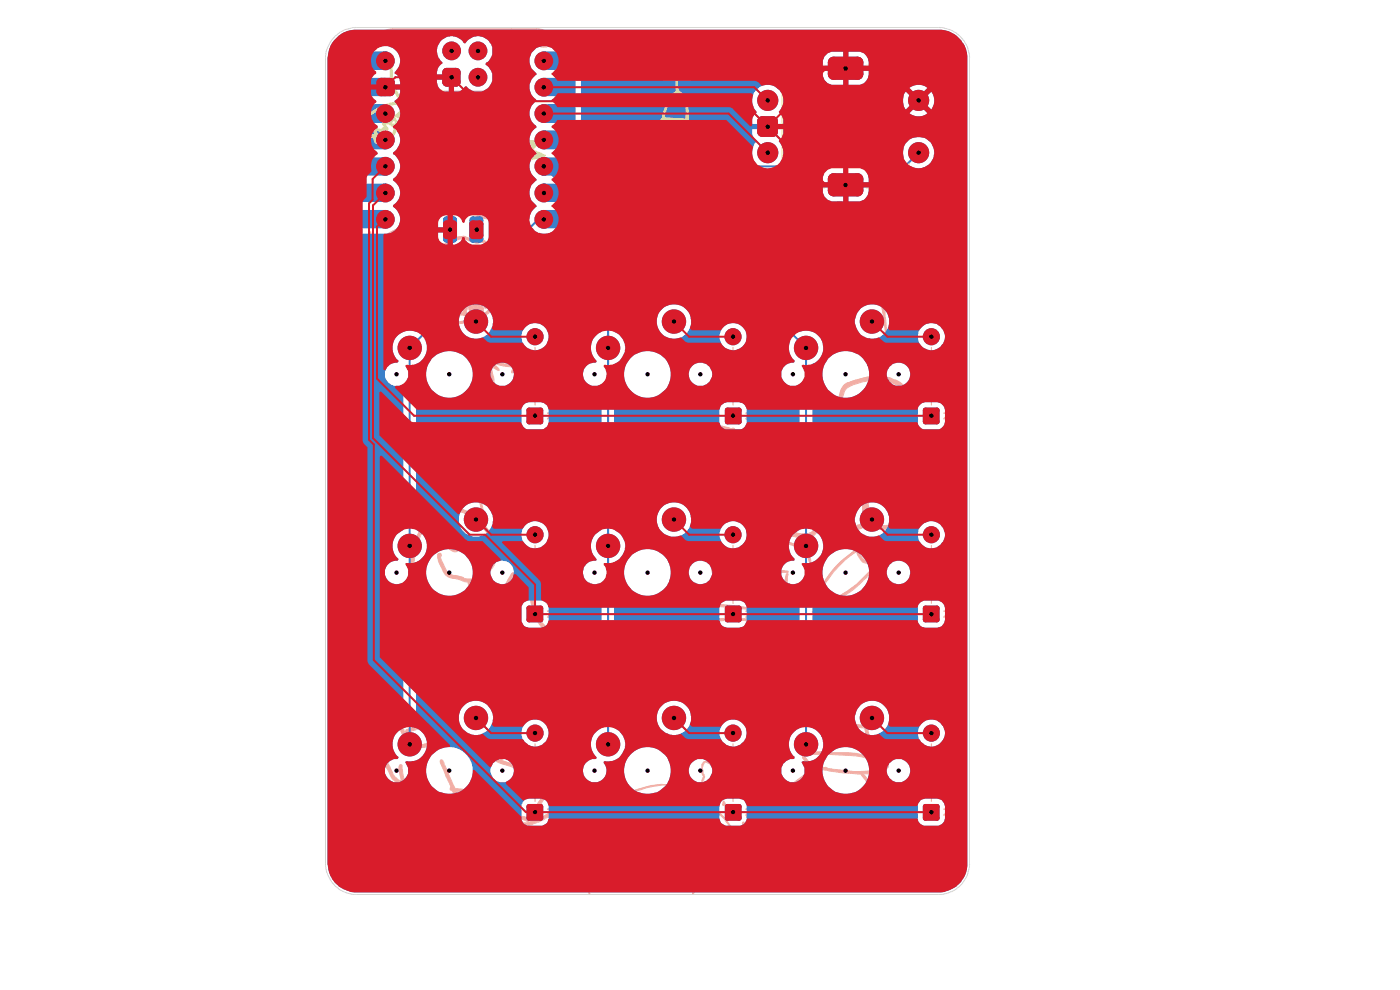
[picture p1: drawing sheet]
<svg xmlns="http://www.w3.org/2000/svg" width="297mm" height="210mm" viewBox="0 0 297 210" stroke-linecap="round" stroke-linejoin="round" font-family="sans-serif">
<path d="M113.7 6.1a4.9 4.9 0 0 1 4.8 4.1M114.7 9.9h1.3M116 8.3l-.7-.6v2.2M94.6 39.1a1.2 1.2 0 0 1 1.3-.3 1.2 1.2 0 0 1 .8 1.2h-2.2zM96.5 43.3a.85 .85 0 0 1 0 .9 .85 .85 0 0 1-.8 .4h-.3a.88 .88 0 0 1-.8-.4 .88 .88 0 0 1 .1-1h.7v.4M96.7 41h-2.2l2.2 1.2h-2.2M100.1 42.6h2.2M102.3 43.3l-2.2 .7 2.2 .8M102.3 40.3h-2.2l2.2 1.3h-2.2M118.5 49.2a4.9 4.9 0 0 1-4.8 4" fill="none" stroke="#f2aea5" stroke-width=".34"/>
<g fill="#f2aea5">
<path d="M128.9 40.9a1.67 1.67 0 0 1 1.8 1.9 1.67 1.67 0 0 1-1.8-1.9z"/>
<path d="M135.2 36.2l.5-.4 .4 .1 .5 .5v.5l-.4 .3z"/>
<path d="M138.4 34.3h.3l.2 .2-.6 .6-.3-.4z"/>
<path d="M139.9 31.5l1.1 1-.4 .4h-.5l-.5-.6-.1-.3z"/>
<path d="M142.7 30.1h.2l.2 .2-.5 .5-.4-.3z"/>
<path d="M146.8 24.6l.5-.4 .4 .1 .6 .7-.1 .3-.4 .3z"/>
<path d="M123.5 44.6l.7-.6h.8v.2l2.1 2.1-.5 .6 .1 .3 .2 .2h.2l1.6-1.5v-.4l-.4-.2-.6 .5-1.4-1.4h2.4l.1 .5 .2 .1h.4l.3-.3-.1-.5-.2-.2-.5 .1-.2 .3h-2.1a.42 .42 0 0 0 .4-.4 .42 .42 0 0 0-.4-.4h-1.5l-.1 .4h-.8l3-2.9h.9l.1 .7 1 1.3a1.53 1.53 0 0 0 2.2 .1l.1-.1a1.27 1.27 0 0 0 0-1.3l-.4-.6-.7-.6a1.51 1.51 0 0 0-1.9-.4l-.3 .4-.1 .5h-.9l1-1.1h2.4v.3l2.3 1.1 .4-.2 .1-.3-1.2-2.4h-.5v.2v.3l.5 1.1-1.1-.5-.5 .1v.3h-2.4l4.7-4.7h.6l.1 .3 2.5 2.5h.4l.7-.8v-.1a1.05 1.05 0 0 0 0-1.2l-.8-.8a1.21 1.21 0 0 0-1.7 .4l-.6-.5h-.4l-.2 .2h-.6l1.3-1.3h2.5v.5l1.5 1.5h.4l.8-.9a1.03 1.03 0 0 0-.1-1.3 1.03 1.03 0 0 0-1.3-.1l-.5 .5-.1-.2 .4-.4 .5-.2-.1-.5-.4-.1-.5 .1-.6 .7v.4h-2.5l2-2.1h2.6v.4l.2 .5a1.61 1.61 0 0 0 1.1 .9l1-.2 .4-.5 .8 .7 .3-.2 .1-.3-2.7-2.6-.6 .2-.5 .7-.1 .4h-2.6l2.2-2.1h2.5l.1 .5 1.4 1.5h.4l.9-1a1 1 0 0 0-.2-1.3 1 1 0 0 0-1.3 0l-.5 .5-.1-.2 .4-.4 .5-.2-.1-.6-.3-.1-.5 .2-.6 .7-.1 .4h-2.5l2.1-2.1h2.5l.1 .5 1.4 1.4h.4l.2-.2-.1-.4-1.2-1.3 .4-.4 1.3 1.3h.5l.1-.2-.1-.4-1.2-1.2 .4-.5 1.3 1.3 .3 .1 .3-.2v-.4l-1.7-1.7-.3-.1-.9 .8-.2 .5-.5 .2-.4 .5-.1 .4h-2.5l3.2-3.1h2.2l.1 .3 1.9 1.9a1.16 1.16 0 0 0 1.4 0 1.16 1.16 0 0 0 .5-1.2l-.5-.1-.2 .5-.4 .2h-.3l.4-.5a1.16 1.16 0 0 0 0-1.3l-.8-.8a1.26 1.26 0 0 0-1.8 .5l-.3 .5h-2.2l2.1-2.2h2.2l.1 .4 1.7 1.6h.4l.2-.3-.1-.3-1.8-1.7-.3 .1-.2 .2h-2.2l.8-.7h.6a.57 .57 0 0 0 .3 .5 .57 .57 0 0 0 .7 0l.1-.6-.2-.2h1.2l.1 .4h.5l.1-.5 .4-.2 .1 .1v.2a.95 .95 0 0 0-.4 1.3 .95 .95 0 0 0 1.3 .4l.7-.7 .1-.6a.44 .44 0 0 0-.5-.2 .44 .44 0 0 0-.3 .4l-.4 .4-.2-.1a1.04 1.04 0 0 0 .5-1.2 1.04 1.04 0 0 0-1-.8 1.28 1.28 0 0 0-1 1.1l-1.7-.1-.4 .4h-.6l3-3.1 4.2 4.3-26 26z"/>
</g>
<path d="M88.6 6.2v13.2h19.9v-13.2M113.7 6.2h-30.4a4.8 4.8 0 0 0-4.7 4M78.6 49.2a4.8 4.8 0 0 0 4.7 4h30.4M113.5 56.4h1.2M114.7 54.8l-.6-.6v2.2M115.7 54.2v1.8l.4 .4h.4l.4-.4v-1.8" fill="none" stroke="#f2aea5" stroke-width=".34"/>
<g fill="none" stroke="#f2aea5" stroke-width=".21">
<path d="M87.6 47h.1M87.6 47l-.7 .3a23.7 23.7 0 0 0-10.3 7.2 15.7 15.7 0 0 0-2.6 7.7v7.1l.5 4.8M99.3 44.4h.1M101.7 44.2h.1M101.7 44.2l-1.6-.3a33.6 33.6 0 0 0-12.5 3.1M101.7 44.2h.5M102.2 44.2h.1M102.2 44.2a36.8 36.8 0 0 0-13.5 2.8l-.7 .4a21.8 21.8 0 0 0-5.6 2.6 15 15 0 0 0-7.8 10.5l-.3 3.2 .2 5.9M74.5 69.6h.1M74.5 69.6l.3 2.8M74.5 74.1h.1M74.5 74.1l.9 4.4 .2 .5h.3"/>
<path d="M74.8 72.4h.1M74.8 72.4l1.1 6.6M75.9 79h.1"/>
</g>
<path d="M78.2 52.6a28.7 28.7 0 0 1 9-5.5 34.5 34.5 0 0 1 13.4-3.2l1.5 .3a36.8 36.8 0 0 0-13.5 2.8l-.6 .3a21.8 21.8 0 0 0-5.6 2.7 15 15 0 0 0-7.8 10.5l-.3 3.2v5l.8 6.3 .8 3.5v.5l-.4-.1a31.5 31.5 0 0 1-1.2-6.7l-.4-2.9v-7.2a15.7 15.7 0 0 1 2.6-7.7z" fill="#f2aea5"/>
<g fill="none" stroke="#f2aea5" stroke-width=".21">
<path d="M86.2 52.5h.1M86.2 52.5l-1-.5a.49 .49 0 0 0 .4 .8l5.3 2.2-.2 .3 .3 .4-.9 1.3-.2 .8-1 .8-.6 .2a6 6 0 0 0 .3 4.1l.7 .3a1.06 1.06 0 0 1 1.1 .4 1.06 1.06 0 0 1 .1 1.2l-.4 1.3-.1 1.8a1.14 1.14 0 0 0 1 1.6l.7 .5 1.5-.2a2.13 2.13 0 0 0 1.6-.5M86.2 52.5l2.1 1.1 3.1 1M88.2 53.5h.1M91.4 54.6h.1M91.6 55.2h.1M91.6 55.2l.1 .1M91.7 55.3h.1M92 55.8h.1M92 55.8a1.02 1.02 0 0 0-.9 .7l-.6 1a2.67 2.67 0 0 1-1.9 1.8l.1 2 .4 1.4M92 55.8l.1 .2-.4 1.4a8.5 8.5 0 0 0 .1 3.9l.9 3.4a4.8 4.8 0 0 0 3.1 1.9M92.2 57.4h.1"/>
<path d="M92.4 56.8h.1M92.4 56.8l.1 .1a12.6 12.6 0 0 0 .3 4.6l.1 2.1a11.6 11.6 0 0 1-.7-6.2M92.4 56.8l-.2 .6M92.5 57.2h.1M92.7 55.8l.2-.1 .2 .3-.6 .3zM93 56.9h.1M93 56.7l.1 .3zM93.1 55.2h.1M93.1 56.9h1.9M93.2 58h.1M93.2 58l.1-.4 .3 .9a6.5 6.5 0 0 0 1.1 2.9l.3 1.2M93.2 58l.4 2.5"/>
<path d="M93.3 52.3h.1M93.3 52.3l1.6-.8a4.7 4.7 0 0 1 3.9-1.3l1.3 .6 1.4 .3a1.13 1.13 0 0 1 1.5 .1l1.1 1 1.7 1.1 .3 .5-.1 .3-2.7-2a1.35 1.35 0 0 0-2.1-.5l-1.5-.4-1.3-.7-.7 .2a6 6 0 0 0-2.8 1.4l-.4 .1a6.1 6.1 0 0 0-2.4 2.5v.1l.6 .1a1.36 1.36 0 0 1 1.5-1.1l1.4-.2a15.7 15.7 0 0 1 4.9 .2h1.1l5.5 1h.9l.2-.2h.3a1.82 1.82 0 0 0 2 .5l.3 .3 .6 .3M93.3 52.3l-1.9 2.3M93.4 59.4h.1M93.8 54.5h.1M93.8 54.5v.9l-.5-.2h-1.6M93.9 54.4l-.1 .1M94.1 58h.1M94.1 58l.2 .3M94.1 58l.1 .4M94.2 58.4h.1M94.2 54.4l.2-.1a9.9 9.9 0 0 1 4.6-.1l.2 .1v.3a5 5 0 0 0-3.3 .1l-.8 .3"/>
<path d="M94.3 54.4h.1M94.3 54.4l-.8 .1-.4 .7M94.3 54.4l.8 .6M94.3 58.3h.5M94.3 58.3l-.1 .1M94.4 55.2h.1M94.4 55.2l-.1-.1v.3h.1M94.4 55.2v.2M94.4 54.5h.1M94.4 55.4h1.1M94.6 57.5h.1M94.6 56l.4 .9"/>
<path d="M94.6 57.5l.2 .8M94.6 57.5l1.4 3.3 .4 1.9M94.8 58.3l.2 .6M94.9 55.9h.1M94.9 55.9l-1.8 .1M94.9 55.9l1.3 2.6 .4 1.1M95 58.9h.1M95 58.9l.4 1.1M95 56.9l1 2.1a9.2 9.2 0 0 0 1.5 3.4l.3 .2a3.1 3.1 0 0 0-1-2.4l-.2-.6M95.1 55h.1M95.4 60h.1M95.4 55.5h.1"/>
<path d="M95.4 60l.5 1.8M95.5 55.4l1.1-.1 .3 .5M95.5 55.4l-.1 .1M95.6 54.8h.1M95.6 55.3l-.1 .3-.1-.1M96.6 59.6h.1M96.9 55.8h.1M97.2 54h.1M97.4 59.2h.1M97.4 59.2h4.2M97.7 56.3h.1M97.7 56.3v.4l.4 .5h.2"/>
<path d="M97.7 56.3l.5 .7M97.8 55.1h.1M97.8 55.1l.1 .7-.6-.5h-.1l-.3 .5M97.8 55.1h1M98.2 57h.1M98.2 57l.1 .2M98.3 57.2h.1M98.3 57.2h2.7M98.4 55.1h.1M98.8 55.1h.1M98.8 55l-1.1-.2-1.2 .3v.2M98.8 55h2.8"/>
<path d="M98.8 55v.1M99.2 54.4h.6M99.4 55.2h.1M99.4 55.2v-.1h-.3l.2 .1h2.3M99.8 54.4h.1M99.8 54.4h1.8l.6 1.2 .1 .6M99.8 54.4l.2 .2M100 54.6h.1M100 54.6l.6 .1 .3 .3M100.2 57.2l-.9-1.4 .5 .3 .5 1.1M100.4 55.6h.1M100.4 55.6l.2 .6"/>
<path d="M100.4 55.6l.1 .2M100.5 55.8h.1M100.5 55.8l.1 .4M100.6 56.2h.1M100.6 56.2h1.7M100.9 57.1h.1M100.9 57.1a2.99 2.99 0 0 1 1.1 2.5M101 57.2h.1M101 55h.1M101 57.2l.6 2M101.2 54.6h.1M101.2 54.6l.4 .4"/>
<path d="M101.2 54.6l-.3 .2 .1 .2M101.3 54.4h.1M101.6 55v.2M101.6 59.2h.1M101.6 59.2l.3 .4h.1M101.6 55.2l.7 1M102 59.6h.5M102.1 46.3h.1M102.1 46.3l-1-.1v-.3a17.2 17.2 0 0 1 8.3 2.1l2.7 1.3 2.5 1.5 2.6 2.2 1.5 1.6 .8 .6M102.1 46.3a22.9 22.9 0 0 1 7.2 2.1l.6 .2a32.1 32.1 0 0 1 6.7 4.5l2 2 1.1 1.5 .3 1M102.2 58.2h.1M102.2 58v.2"/>
<path d="M102.3 58.4h.1M102.3 56.2h.1M102.3 55.9h1.5l.4 1v-.6a1.49 1.49 0 0 1-.3-1.5l-.1-.1-1.2-.1 .3 .6 .8 .7M102.3 58.4l.2 1.2M102.3 58.4l.8 2.3M102.5 59.6l.2 .9M103.8 59.4h.1M103.8 59.4h1M103.8 59.7l.1 .3zM103.9 60h.1M103.9 59.8h1M104.2 56.6h2"/>
<path d="M104.5 58.6h.1M104.5 58.6h3.2M104.6 58.8h.1M104.6 58.8l.2 .6M104.6 58.8l.7 1.6M104.8 59.4l.1 .4M104.9 59.8v.4M105 55.8h.1M105 56.2h.1M105.3 55.2h.1M105.3 55.2l.4 .4 .5 1M105.3 55.2l-.3 .3v.7"/>
<path d="M105.6 55.1h.1M105.6 55.1l-1.5-.4 .9 1.5M105.6 55.1l.7 .1 .8 3M105.8 47h.1M105.9 57h.1M105.9 57l.2 .4M106.1 57.4h.6M106.2 56.6l.4 .6M106.4 58.8l.3 .4v.3l-.1-.1zM106.6 57.2h.1M106.6 57.2l.1 .2M106.7 57.4l.4 .7h.5"/>
<path d="M106.7 59.4h.9M106.8 55.2h.1M106.8 55.2l.5 .5 .4 1.1M106.8 55.2v.3l.9 1.3M107 58h-4.8v.2M107.6 58.1h.1M107.6 57.9h.1M107.6 58.1v1.7l-.1 .2-.4 .1-.2 .8M107.6 57.9v.2M107.7 56.8h.1M107.7 56.8h.9M107.9 55.3l.3 .1 .1 .4z"/>
<path d="M108.3 55.8h.1M108.3 55.8h.6M108.6 56.8h.1M108.6 56.8l.1 .2zM108.7 58.5h.1M108.7 58.5a26.6 26.6 0 0 1-5.3 7.4 2.66 2.66 0 0 1-2.7 .7l-1.5-.1-.3-.2M108.7 56.9h1.4M108.8 58h.1M108.8 58l-.4 .2 .3 .3M108.9 55.8h.1M108.9 55.8l.2 .4h1M108.9 55.8l.4 .4"/>
<path d="M109.2 57.4h.1M109.2 57.4h3.4M109.2 57.8l-.4-.1-.6-.4v.7l-.1 .2-.5-.3M109.2 57.8h3.7M109.2 57.8l-.4 .2M109.5 55.7h.1M109.5 58.4h.1M109.5 55.7h.2M109.5 58.4l-1.8 2.9-1.9 2.8a8.2 8.2 0 0 1-3.2 2.9h-3.2M109.5 58.4a1.44 1.44 0 0 1 .8 1.2l.1 3.9M109.6 55.6h.1M109.6 55.6l-.1 .1"/>
<path d="M109.6 55.6l.1 .1M109.7 55.7h.1M109.7 55.7h2.7M109.9 57.8v.2l.2 .1h3.1M110 57.8l.2 .2M110.1 56.9h.1M110.1 55.9h.2v.4h-.2zM110.1 56.9l.1 .1M110.2 58h.1M110.2 57h.1M110.2 56.9h.1M110.2 58l.1 .1"/>
<path d="M110.2 56.9h2.1M110.2 56.9h-.1M110.3 56.9h.1M110.3 56.9l-.1 .1M110.3 56.1h.5M110.8 59.8h.1M110.8 56.1h.1M110.8 59.8v2.5l.4 .7M110.8 56.1v.2h.5M110.8 59.8l.4 3.2M110.8 56.1l.4 .1 .1 .1M111.3 56.3h.5"/>
<path d="M111.7 55.7l.4-.2 .3 .2M111.8 56.3l.6 .6 .2 .5M111.8 56.3v-.1h.2l.4 .5 1.3 2.2M112.4 55.7h.1M112.4 55.7l7.6 1.9M112.6 57.4l.3 .4M112.9 57.8l.3 .3M113.2 58.1l.4 .8h.1M113.4 56.9h.1M113.7 58.9h3.2M113.9 59.7h.1M113.9 59.7l.4 1"/>
<path d="M113.9 59.7l-.1-.1 .2-.2 .3 .6M114 57.4h.1M114 57.4l-.8-.5-.2-.5 5.1 1.2 .6 .4M114.3 60h.1M114.3 57.3h.1M114.3 57.3l.7 .5M114.3 60l1 2.6M114.3 57.3l-.3 .1M115 57.8h.1M115 57.8l.4 .4 .5-.2 .3 .2M115.6 59.2h.1M115.6 59.2l.2 .2"/>
<path d="M115.6 59.2l.1 .2 2.8 .1M115.8 59.4h.1M116.2 58.2h.1M116.9 58.9h.1M116.9 58.9l.1-.1 .1 .3M116.9 58.9l.1 .2M117 59.1h.1M117.1 59.1h1.8l.4 .4M117.9 58.5h.1M117.9 58.5l.2 .4M117.9 58.5l.1 .5 .1-.1M118.1 58.9h.6"/>
<path d="M118.2 59.1h.1M118.3 59.4h.1M118.3 59.4l.1 .2 .1-.1M118.5 59.5h.1M118.5 59.5h.8M118.6 58.5h.1M118.6 58.5l.2 .6M118.6 58.5l.6 .4 1 2M118.7 59.8h.1M118.7 59.8h.7M118.7 58.9h.1M119.3 59.5l.1 .3"/>
<path d="M119.4 59.8l.4 .6M119.5 55.2h.1M119.5 55.2l.5 .2M119.8 55.8h.1M119.8 55.8l.1 .4 1.4 1.8M119.8 55.8l1.7 .8a4.3 4.3 0 0 1 2.7 1.5l.1 .5M120 57.6h.1M120 55.4h.1M120 55.4l1.9 .8a5.6 5.6 0 0 1 2.9 2v.4M120.2 58.9h.1M120.2 58.9l.3 .1M120.2 58.9l.2 .4"/>
<path d="M120.4 58.4l-.7-.3 .4 .3h3.5M120.4 59.3h.1M120.4 59.3l1.1 1.5M120.5 59h.1M120.5 59l.4 .3 .7 1.5M121.3 58h.1M121.3 58h-2.7a1.06 1.06 0 0 1-1.6-.2l-.3 .1-.1 .3h-.4M121.3 58l1.8 .2 1.1 .4h.6M121.4 56.5h.1M121.9 58.5h.4v.6l-.3-.2zM122 58.9h.1M122.3 58.9h2.5"/>
<path d="M123.1 58.6l.1 .3zM123.1 58.8h.1M123.2 58.9h.1M124.8 58.8h.1M124.8 58.9l.4 1.7M124.8 58.8v.1M124.8 58.6v.2M89.1 62.7h.1M89.1 62.7a2.14 2.14 0 0 1 1.9 .8 3.9 3.9 0 0 1-.4 2.6l-.1 2.4 .2 .2a2.02 2.02 0 0 0 2.4 .6h.8l.2-.2M90.9 65.2h.1M93.6 60.5h.1M93.6 60.5h.2l.2 .4"/>
<path d="M94 60.9h.1M94 60.9l.3 .6M94.1 69.1h.1M94.3 61.5h.1M94.3 61.5l.5 1.2M94.7 71.8h.1M94.7 61.6h.1M94.8 69.3h.1M95 62.6l-.1 .2-2-.1M95 62.6h1.3M95.1 65.1h.1M95.1 61.3h.1"/>
<path d="M95.1 65.1a.75 .75 0 0 0-.6-.8v.3l-.4 .5-.4-.5-.3 .3 1.5 1 2.5 .4h1.5M95.1 61.3l.3 .5M95.2 63.7h.1M95.2 63.7l-.2-.1 .2 .5h.5M95.2 63.7l.1 .4M95.4 61.8h.5M95.5 71.3h.1M95.5 71.3l-.6 .2-.2 .3M95.5 71.3l1 .5a.95 .95 0 0 1 .9 .5 12.5 12.5 0 0 0 6.8 4.6l2.9 .8 1 .1M95.7 64.1h.1M95.7 64.1l-.1-.9 .2-.1 .8 1.5 .2 .2 .4-.2v-.6l1.2 2.3M95.7 64.1l.1 1.4-.2 .2-.1-.1-.3-.2-.1-.3"/>
<path d="M95.8 66.6h.1M95.8 66.6l1.4 .2M95.9 61.8h.1M95.9 61.8l.4 .8M96 69h.1M96 69l-1.2 .3M96.3 62.6l6.7 .1M96.6 71.8h.1M96.7 71h.1M96.7 71h.2l.1 .3 .6 .5M96.7 71l-.3-.1a1.45 1.45 0 0 0-2.2 1.1l.3 .1 .2-.3M97.2 63.6h.1"/>
<path d="M97.2 63.6v.2zM97.2 66.8h.1M97.2 66.8l2.2 .2M97.2 63.7h1.6M97.6 71.8h.1M97.6 71.8a13.2 13.2 0 0 0 7.3 4.9l2.3 .6M97.8 62.4h.6M97.9 64.3h.1M97.9 64.3h2.1M98 63.3h.1M98 63.2h.1M98 63.2h1.5"/>
<path d="M98 63.2v.1M98.1 64.6h.1M98.1 63.5h.1M98.1 63.2h.1M98.1 63.5h.7M98.1 63.2l-.1 .1M98.1 64.6l-.1-.1 .2 .2h1M98.2 61.5l.1 .2a.77 .77 0 0 1 .2 .9zM98.4 62.4h.1M98.5 65.4h.6M98.5 65.5l-.3-.7 .3 .4v.4M98.6 62.4h.6"/>
<path d="M98.8 63.7h.1M98.8 63.5h.1M98.8 63.5l.3 .7M98.8 63.7l.3 .5M98.8 63.5v.2M98.9 66.3h.1M98.9 61.5h.1M98.9 61.5l.1 .5M98.9 61.5l.5 .9M99 65.8h.1M99 62h.1M99 65.8l-.1 .5"/>
<path d="M99 62l.2 .4M99.1 64.3h.1M99.1 64.2h.8M99.2 64.6h.1M99.2 62.4l.2 .2v-.2M99.2 64.6l-.2 1.2M99.2 64.6l.2 .7M99.4 67h.1M99.4 65.3h.1M99.4 67a2.42 2.42 0 0 1-2.2 1.2l-2.2 .5-.9 .4M99.4 65.3l.3 .7 .4-.3 1.1 .8 .4-.1v-.7M99.4 62.4h1"/>
<path d="M99.9 63.4h.1M99.9 63.4l-.4-.4 .4 1.2M99.9 63.4l.9 2.3M99.9 64.2l.1 .1M100 61.3h.1M100 61.3h.2l.3 .7M100 61.3v.4l.5 .9M100 64.3l.8 1.4M100.5 62h.1M100.5 62v.6M100.5 62.6h.1M100.5 62.5h2.4"/>
<path d="M100.7 63.3h.1M100.8 65.7h.1M100.8 63.2h2.5M100.8 63.2l-.2-.2 .1 .3M100.8 65.7h.8M100.8 63.2l-.1 .1M101.4 64.5h.1M101.4 64.5h1.1v-.6l.2 1.2 .3 .4 .3-.1-.2-1.3a.81 .81 0 0 0 .9 .6l.3-.1M101.4 64.7l.2 1M101.4 64.8l.2 .6M101.6 65.4h.1M101.6 65.4v.4l.4 .5"/>
<path d="M102 66.3h.1M102 66.3h.5M102.2 60.5h.1M102.2 60.5h.5M102.4 64.5l.2 1.1-.1 .7M102.5 66.3h.1M102.5 65.3h.1M102.5 63.7h.1M102.5 67l-.9 .2-1.5-.1a3.3 3.3 0 0 1-2.9 1.6l-1.2 .3M102.5 63.7h1M102.7 60.5l.2 2M102.9 62.5l.2 .3 .5-.2"/>
<path d="M103 62.7h.1M103.1 60.7h.1M103.1 60.7l.2 1.2M103.3 63.2h.1M103.3 61.9h.1M103.3 63.2h.4v.8l-.2-.3M103.3 61.9l-.1 .3 .4 .2v.2M103.3 63.2l.2 .5M103.6 62.6h1M103.7 63.6h1M103.9 60.2h.1M103.9 60.2h.2"/>
<path d="M103.9 60.2l.1-.1 .1 .1M104.1 60.2h.1M104.1 60.2h.8M104.3 64.6h.1M104.4 61.3h.1M104.4 61.3v.1M104.4 61.3l.3 1.8v1.3l-.3 .3-.1-.1M104.4 61.4h.1M104.6 62.6h.1M104.7 63.6h.1M104.9 60.2h.1M104.9 60.2l.4 .2"/>
<path d="M105.1 76.8h.1M105.2 61.1h.1M105.2 61.1v1.4a.76 .76 0 0 1-.6-.8l-.2-.3M105.2 61.1l.3 .3M105.3 60.4h.1M105.3 60.4h.8M105.5 61.4h.1M106.1 60.4h.1M106.1 60.3h.1M106.1 60.3l.2 .6h.6M106.1 60.3l.3 .6M106.4 60.9h.1"/>
<path d="M106.9 60.9l-.4 1.2a1.1 1.1 0 0 1-1-.7M107.2 77.3h.1M107.2 77.3l10.9 .5M107.7 60.4h.1M108.1 77.8h.1M108.1 77.8l.9 .1-.3 .5-.2 .6h.3l.2-.1M109 78.9h.1M110.4 63.5h.1M110.4 63.5l.4 1.4 1.4 1.3 2 1.2 1.9 1.6 .2-.1-.1-.5M111 63.9h.1M111 63.9h2.2M111.2 63h.5"/>
<path d="M111.8 62.7l.3 .8-.4-.3zM112.1 63.4h1.1M112.1 60.6l.1 .2zM112.2 60.7h2.1M112.3 61.1h.1M112.3 61.1h.7M112.8 60.4l.1 .2zM112.9 60.5h1.4M113 61.1h.1M113.1 66.1h.1M113.1 64.7h.1M113.1 61h.1"/>
<path d="M113.1 66.1l-.2-.1a1.6 1.6 0 0 1-1.1-1.9l1.9 2.4M113.1 66.1l.4 .3M113.1 64.7l1.2 1.8M113.1 64.7l.5 .5 1.3 2M113.1 61l.1 .3-.2-.2M113.1 61l-.1-.1v.2M113.2 62.7h.1M113.2 62.7h2.7M113.2 61.3h1.3M113.2 61.5h.1M113.2 61.5l.5 1.2-.3-.4zM113.2 63.9l.5 .7h1.4"/>
<path d="M113.2 63.4v-.3l.6 1.5M113.2 63.4v.5M113.5 66.4h.1M113.5 66.4l.8 .1M113.7 62.6h.1M114 63.5h.1M114 63.5h4.9M114.1 61.8h.1M114.1 61.8h.6M114.2 78.1h.1M114.3 62.4l-.1-.4 .1 .6M114.3 62.6h.1"/>
<path d="M114.3 66.5l.6 .7M114.3 62.6l1.6 .1M114.3 60.7l.2 .6M114.5 61.3h.1M114.5 65.5l.4 .5zM114.5 61.3l.2 .5M114.7 61.8h.1M114.7 61.8l.6 .8M114.9 66h.1M114.9 66h.9M114.9 67.2h.1M114.9 67.2h1.1"/>
<path d="M115 63.7l1.3 3-.6-.9a1.55 1.55 0 0 1-.6-1.3zM115.3 62.6h.1M115.6 62l.1 .2zM115.7 62.1h.1M115.7 62.1h3.6M115.8 66.8h.1M115.8 62.6h.1M115.8 66.8l.8 1M115.8 66.8l.2 .4M115.8 62.6v-.2l.3 .5M115.9 62.7h.1M115.9 62.7l.1 .2h.1"/>
<path d="M116 67.2h.1M116 67.2l.4 .6h.7M116.1 62.9h2.6M116.2 68.4h.1M116.3 68.2h.1M116.3 68.2l-.1 .2M116.3 66.6h1.3M116.6 67.8h.1M117.1 67.8h.1M117.1 67.8l.4 .1 .4-.1M117.1 67.8l.3-.4-.1-.4 .6 .8M117.5 65.7h.1"/>
<path d="M117.5 65.7l-.8-1.6-.5-.6 .5 1.6 .9 1.5M117.5 65.7l.1 .3M117.6 66h.1M117.6 66.6l.3 .4h.6M117.6 66l.4 1M117.7 65h.1M117.7 65l1.6 2.9M117.7 65l.8 2M117.9 67.8h.8M118.1 67.2h.1M118.1 77.8h.1M118.1 67.2h.5"/>
<path d="M118.5 67l.1 .2M118.6 67.2l.1 .6M118.7 67.8h.1M118.7 62.9h.1M118.7 67.8l.3 .1h.8M118.7 62.9l.2 .6M118.8 62.8h.1M118.8 62.8l.2 .1 .3 .8M118.8 62.8l-.1 .1M118.9 63.5h.1M118.9 63.5l.4 .3M119.3 63.8h.1"/>
<path d="M119.3 63.7h2.9l1.3 2.6M119.3 63.7v.1M119.3 62.1l1 1.6M119.3 62.1l-.1-.4 .4 .5 .8 1.5M119.4 67.2h.1M119.4 67.2l.4 .7M119.4 67.2l.6 .7M119.5 64.3h.1M119.5 78.1h.1M119.5 78.1l-1.3 .2-5.6-.2-3.1-.3-.5 1.1M119.8 67.9h.1M119.8 60.4h.1"/>
<path d="M119.8 67.9h.2M119.8 60.4l.4 .4M120 67.9h.9M120.2 60.9h.1M120.2 60.9h.6M120.3 64.1h.1M120.3 63.7h.1M120.3 64.1l1.2 2.5M120.3 64.1l.3 .1 .9 2.4M120.5 62.4l.2 .4zM120.7 62.7h.1M120.7 62.7h1"/>
<path d="M120.8 62.9l.3 .5-.1 .1zM120.9 61l.1 .2-.1 .1zM120.9 60.8l-.1 .1M121 61.2h.1M121 61.3v.2zM121 61.2h.7M121.1 63.4h3.7M121.1 61.4h3.9M121.2 61.6h.1M121.2 61.6l.3 .7M121.2 61.6l.8 1.4M121.5 62.3h.1"/>
<path d="M121.5 62.3l.2 .4M121.5 66.8h.1M121.5 66.6h.1M121.5 66.8v.1l.1-.1M121.5 66.6h.6M121.6 67.4h.1M121.6 66.8h.1M121.6 66.8h.7M121.6 60.8l3.7 .1M121.6 60.8h-.9l.1 .1M121.7 62.7h.1M121.7 61.2h.1"/>
<path d="M121.7 62.7l.2 .3h3M121.7 61.2h.2M121.7 61.2v-.2l.2 .2M121.8 67.4h.1M121.8 67.4l-.3 .1-.2-.1-1.5-2.9-.5-.2 1.3 2.9a.49 .49 0 0 0 .3 .7M121.8 67.4l.1 .4M121.9 61.2h.1M121.9 67.8h1M121.9 67.8l-1 .1M121.9 61.2h3.4M122 65.2h.1M122 65.2l-.8-1.3 .2 .8 .7 1.9"/>
<path d="M122 65.2l.8 1.8M122.1 66.6h.1M122.1 63.7h.1M122.1 66.6l.1 .2M122.1 63.7l.8 1.8M122.2 66.8h.1M122.3 66.8l.3 .6 .2-.4M122.4 61.3h.1M122.4 61.3h2.7M122.8 62.4h.1M122.8 62.3h.1M122.8 67h.8"/>
<path d="M122.8 62.3v.1M122.8 62.3h1.4M122.9 65.5h.1M122.9 62.3h.1M122.9 62.3l-.1 .1M122.9 65.5l.3 .9 .1 .1 .2-.2M123.1 76h.1M123.1 76a4.1 4.1 0 0 1-3.6 2.1M123.3 63.5l.2 .4zM123.4 66.4h.1M123.5 63.9h.1M123.5 63.9h1.3"/>
<path d="M123.5 66.3h.6M123.6 64.1a.59 .59 0 0 1 .4 .9zM124 74h.1M124 74a2.72 2.72 0 0 1-1.4 1.6l-.1 .3a3.4 3.4 0 0 1-3.3 1.8l-1.1 .1M124.1 66.3l-1.1 1.4a2.67 2.67 0 0 1-2 .8l-4.1-.1-.6-.2M124.1 66.3l.2-.6 .2-.1 .9 3.4-.1 2.3M124.2 64.6h.5M124.2 63.5h.1M124.2 63.5h.6M124.3 62.6h.1M124.3 61.7h.1M124.3 60.6h.9"/>
<path d="M124.3 61.7v.9M124.3 61.7l.1-.1 .1 .5M124.3 60.5v.2zM124.5 60.7h-.2h.9M124.5 62.1l-.2 .5M124.5 62.1h.4M124.7 64.6h.1M124.7 64.6l.5 1.6M124.8 63.9h.1M124.8 63.9l-.1 .7M124.8 63.4v.5M124.9 63h.1"/>
<path d="M124.9 63l-.1 .4M125 61.3l-.1 1.7M125.1 61.3h.1M125.2 66.2h.1M125.2 60.6h.1M125.2 60.6v.1M125.2 66.2l.2 1M125.2 60.7l.1 .2M125.3 61.2h.1M125.3 60.9h.1M125.3 61.2l-.2 .1M125.3 60.9v.3"/>
<path d="M125.3 71.3h.1M125.3 71.3l-.3 .1-.6 1.8-.4 .8M125.4 67.2h.1M125.4 67.2l.2 .4M125.6 67.6h.1M125.6 67.6l.3 1.4a3.9 3.9 0 0 1-.1 2.2l-.1 .6-.4 .5-.5 1.3-.6 .9a2.37 2.37 0 0 1-1.1 1.5"/>
</g>
<path d="M85.1 52l3.2 1.5 2.9 1 .3-.1 .8-1a4 4 0 0 1 2.5-1.9 4.7 4.7 0 0 1 3.9-1.4l2.2 1 .7-.1a1.48 1.48 0 0 1 1.9 .7l2.2 1.6 .4 .5-.1 .3-2.8-2a1.35 1.35 0 0 0-2-.5l-1.5-.5-1.3-.6-.8 .1a6 6 0 0 0-2.8 1.5l-.4 .1a2.01 2.01 0 0 0-1.4 1.1l-1 1.5 .6 .1v-.2a1.7 1.7 0 0 1 1.7-.9l1.9-.3h2.2l3.1 .3 5.6 1h.8l.4-.4 .2 .1a1.82 1.82 0 0 0 2 .5 1.21 1.21 0 0 0 1.7 .5l.2 .1h-2.9h2.9l7.6 2-.4-1-1.1-1.6-2.8-2.6a29.3 29.3 0 0 0-8.1-4.7 18 18 0 0 0-6.5-1.6v-.2a17.4 17.4 0 0 1 8.3 2l2.7 1.4 2.5 1.5 3.6 3.2a6.3 6.3 0 0 0 3.2 2l.4 .1a5.6 5.6 0 0 1 2.9 2.1l.1 .4h-.5l-.2-.5a5.6 5.6 0 0 0-2.6-1.5l-1.7-.8 .1 .3 1.3 1.8h-2.5l-.7-.3-5.1-1.2 .3 .4 .8 .5a.46 .46 0 0 1 .6 .2l.8 .7 .5-.2 .5 .3 .4-.6 .5 .4a1.17 1.17 0 0 0 1.2-.2l3.8 .1 1.2 .3h-3.2l-.2-.1h-.5l.5 .1h3.4l.7 .3h.6l-.1 .2h-1.5l-.2-.2 .2 .2h-.9v-.3l-.5-.1 .4 .6 .1-.2h2.4l.4 1.7h-.9h.9v.2h-.8h.8l.1 .2h-3.6l-.4-.9a1.53 1.53 0 0 0-1.1-1.2l1.5 2-1.5 .1-.6-1.5-.8-.9h-.2l.2 .3h-.7l-.1-.2h-.1l.1 .3 .8-.1 .1 .2h-1.8l-.1-.2h-3.2l-.7-1.2-1.1-1.5h-.1v.2h-.5l-.5-.3h-.6v-.2l-.1 .3h-.9l-.3-.4-.6 .1-.1-.4-.3-.1 .2 .4 .8 .1 .2 .3h1v.2l.1-.3h.5v.3h1.1l.5 .5-3.7 .1-.1-.2h-.9l-.3-1.1-.3-.3-.3-.1 .9 1.5h.9l.1 .3 3.7-.2 .3 .5-3.5 .1h3.5l.3 .3h-3.8h-.4l-.5-.5v.8l-.2 .2-.5-.4v.3h-.5l-.7-2.2v-.8l-1.1-.1-1.1-.3 .9 1.4v-.6l.2-.3 .5 .3 .5 1-2.1 .1-.3-1.3v-.4l.2-.1-.3-.2-1.2-.1 .4 .6 .8 .8h-1.4l-.8-1.5h-2.4l-.1-.2a12 12 0 0 0-4.7 .1l-.8 .1-.5 .7 .1 .1h-1.6h1.7l.5 .2v-1a1.29 1.29 0 0 1 1.4 .5l2.7-.5 1.2 .1h.1v-.1h.6l1.2 .5-.1-.1 .4-.3 .3 .4h-2.7l-1.1-.1-1.3 .2v.1l.1 .2-1.1 .1h-1l-.2-.4v.4h1.2v.1l.2-.2h.9l.4 .5 .2-.5h.2l.6 .5-.1-.8 .2-.1 .6 .2 .2-.2h2.7l.1 .3h-2.2v-.2h-.3l.1 .2h2.4l.7 .9h-1.7l-.3-.6 .3 .6h1.7v-.2h1.4l.4 .9v-.2h2.1l.5 .8h-.6l-.3-.4v.1l.3 .4 .6-.1 .2 .6h-4.8l.1 .2v-.2l5.3 .1 .1 .5-3.1-.1 3.1 .1-.1 .8h-.8l-.4-.6 .3 .6h.9l-.1 .5-.4 .1-.2 .9h-.5l-.2-.6-.9 .1-.6-1.6 .1 .6h-1h1l.1 .4h-1l.1 .1v-.1h.9l.1 .4h-.8l-.1-.2v.3l.9-.1 .3 .2h.9l.2 .5h.5l-.4 1.2a1.55 1.55 0 0 1-1.2-1.1v1.5a.76 .76 0 0 1-.6-.9l-.3-.4 .3 1.4h-1.1v-.2l-.3-.1v-1.1l-.9-2.9 .1 1.2h-.5l-.3-1.5-.8-.9h.1h-.7l-.5-1.1-.5-.3 1 1.4h.7h-2.7l-.6-.9 .4 .9h2.9l.7 2.1h-4.3h4.3l.3 .4 .5-.1 .2 1h-.6h.6l.3 2h-2.4l-.4-1.3-.2 .2 .4 1h-.9l-.5-.9 .2 .9h-.5l-.4-.9 .2 .9h-.6l-.2-.9-.8-1.3-.6-1.8-1.2-2.4-.2-.1-1.8 .1v-.2l-.3-.2-.2 .7 .5-.3h1.6l.4 .9h-2v-.3v.4h2.1l1.6 4a1.9 1.9 0 0 0 1.1 1.6v-.2h.6l.1 .2 .1-.2h.5l.2 .2 .1-.2h.9l.2 .2 2.4-.1 .1 .2h-6.6l-.5-1.9-1.3-3.3 .1 .8h-.5l-.1-.4v.3v.1h.6l.1 .1 1 3.3h-.5l-.2-.4 .2 .5 .5-.1 .5 .9h-1.4l-.1-.3a2.67 2.67 0 0 0-.7-1.8l-.6-2.5-.3-.4-.1 .4 .4 2.2 .1 .3 .3 .1 .6 1.6 .3 .5h-1.9l-.1-1.2a12.6 12.6 0 0 1-.3-4.7l-.1-.1-.2 .7a11.6 11.6 0 0 0 .7 6.2v-.9h1.9l.1-.1h1.4l6.8 .1 .4-.1h1.1v1h-1v-.4l-.2-.1-2.6 .1-.2-.2 .1 .2h2.5l.3 .5-1.1 .1 1.1-.1 .1 .2v-.3h1v.7l-.2 .4-.3-.1-.4 .2-.7-.8 .2 1.4h-.2l-.3-.4-.3-1.2v.6h-1.1h1.1l.1 1.1-.1 .8a1.05 1.05 0 0 1-1-1.3l-.1-.3 .2 .9h-.7l-1.2-2.6-.1 .2h-1.5h1.5l.4 1h-.8l-.3-.8h-.8h.8v.3l-1.7-.1v.2l1.7-.1 .3 .5h.8l.1 .1h-2.1h2.1l.8 1.4 .7-.1 .1 .8-.4 .1-1.1-.9-.4 .4-.6-1.5v.2h-1l-.1-.3 .1 .3h1v.7h-.6l-.4-.6 .4 .7v-.1h.6l-.2 .9h-.5l-1.1-2.3-.2-.1 .1 .6-.4 .3-.3-.2-.7-1.5-.2 .1 .1 .8h-.5l-.2-.4 .2 .4h.5l.1 1.4-.2 .2-.4-.2-.4-1-.2-.2-.1 .4-.4 .4-.5-.5-.2 .2 .1 .3 1.3 .9 2.6 .4h1.5l.2 .2h1.6a2.93 2.93 0 0 0 3-.9 28.8 28.8 0 0 0 4.9-7.1l-.2-.2a.75 .75 0 0 1 .7-.6h3.8l.2 .4h-2.9l-.2-.4-.1 .3 3.2 .1 .5 .8 3.2-.1 .2 .3 1.9-.1-.8 .1 .8-.1 .3 .4-3.6-.1 2.7 .1 .1 .1 .8-.1 .2 .4h-.9h.9l.7 1.1h5.1v.2h-3.4l-.1-.1v.1h-.7l-.2-.1 .1 .2 4.3-.1-.1 .2h-2.8h2.8l-.1 .1-4-.1v.2l4-.1-.1 .7h-.4l-.1-.5-.2 .6h-1.4h1.4l.2 .4 .1-.5h.4v.9h-3l-.7-1.4 .5 1.1h-1.1l-.1-.3 .1 .3h1.1l.1 .3h3.1l-.1 .3h-3.7l-.4-.5 .3 .6 3.8-.1-.7 .1h.7l-.1 .4h-1.3l-.1-.3 .1 .3h1.3l-.1 .7a.95 .95 0 0 1-1-.5l-.1 .1 .5 .8 .1-.4h.5l1 3.1 .2 1.3a3.9 3.9 0 0 1-.1 2.3l-.1 .6-.4 .4-.5 1.4-.5 .8a2.37 2.37 0 0 1-1.2 1.5 4.8 4.8 0 0 1-4.5 2.2h-5.9l-3.1-.4a1.46 1.46 0 0 1-1 1.4v-.3l.5-1-2-.2-2.4-.6a12.6 12.6 0 0 1-7.6-5.1l-.6-.2a1.13 1.13 0 0 0-1.9 .4l-.4-.1a1.44 1.44 0 0 1 2.3-1.1l.5 .1v.3l.6 .5a13.2 13.2 0 0 0 7.3 4.8l2.4 .6 10.8 .5a5.4 5.4 0 0 0 4-1.2 3.4 3.4 0 0 1 1.4-1.6l1-1.7 .6-1.8 .4-.3v-2.1l-.9-3.5-.2 .1-.3 .7h-.6l-1.2-2.6h-1.9l-.8-1.6-.4-.5 .2 .5-3.7-.1v.1h3.7l.9 1.6h1.9h-2.8l-.3-.9-.2-.1-2.7 .1-.4-.5v.3h-.5l-1.2-3.2-.2 .1 .4 1-1.4-.1v.1h1.4l.1 .1-2.2-.1 .1 .3v-.2h2.1l.2 .6h-1.4l-.2-.3v.1h-.7h.7l.1 .3 1.5-.1 .1 .6h-.6h.6l.6 .8h-.9l-.2-.6 .2 .6h1.5l-2.1 .1-.5-1.2 .2 .7 .3 .5h2.1h-2.8h.1h2.7l.2 .2 2.7-.1 .2 .5-5 .1 .1 .1 4.9-.1 .3 .4 2.9-.1 1.1 2.7 .8-.1-.5 .7h-.7l-1.1-2.5-.5-.7 .1 .9 .8 1.8h-.6l-.9-2.3-.3-.2 .1 .5 1 2h.7l.2 .3-.8-.1v.2l.8-.1 .2 .6 .3-.4h.7l-.6 .7h-1.1v-.4l-.4 .2-.3-.4-1.4-2.7-.4-.1 1.3 2.8a.49 .49 0 0 0 .3 .8h-.9l-.6-.8 .4 .8h-.6l-1.5-3 .7 2.1h-.5l-1-2.5-.7-1v.3l.5 1.2 .9 1.5h-1.4l-1.2-2.8 .1 .9h-1.3l-.6-1.5v.2h-1.2l-.2-.6-.1 .3h-.5l-.5-3.2v2.4l.5 .8h.5l.2 .4 1.3-.1v.5h-2.2h2.2l.5 .8h1.4l.2 .8 .4 .6h-.9l-.3-.6 .3 .6h.9l.5 .6 1.4-.1 .3 .5 .6 .1-.5 .1 .5-.1 .2 .6h-.8l-.6-.7v.4l-.2 .3h-.5l-.9-.9 .2 .3h-1l-.6-1-1.1-1.3-.2-.1 1.3 1.8h-.6l-1.9-2.5v.8a3.4 3.4 0 0 0 1.7 1.6l.8 .1 .6 .7 1-.1 .4 .6h.8l.3 .2 .5-.2h.8l.3 .2 2 .1 .8-.3h1.1l-.6 .5-1.3 .2-4.2-.1-.6-.1v.6l-.1 .2-2-1.6-1.9-1.3-1.2-1.1a3.1 3.1 0 0 1-.7-2.4l-.1-3.5-.5-.7-.2-.1-1.8 3-2.1 3a8.1 8.1 0 0 1-3.1 2.7h-3.1l-3.5-.4-.4-.1a4.2 4.2 0 0 1-2.6-1.4l-.5-1.1-.8-3.5v-2.7l.4-1.8-.1-.3a1.02 1.02 0 0 0-.9 .8l-.5 .7-.1 .5a3 3 0 0 1-1.8 1.6v1.9a1.65 1.65 0 0 0 .7 1.5 1.49 1.49 0 0 1 1.7 1.8 7.9 7.9 0 0 0-.5 4.2l.7 .3a1.68 1.68 0 0 0 1.8 .3h.8l1.1-.6 2.2-.5a2.27 2.27 0 0 0 2.3-1.2h3.1l-.9 .1h-1.5l-1 1a2.85 2.85 0 0 1-2 .6l-2.6 .6a1.51 1.51 0 0 1-1.4 .5l-1.5 .1-1.7-1.2 .1-2.1 .4-1.8a1.06 1.06 0 0 0 0-1.3 1.06 1.06 0 0 0-1.2-.3l-.4-.1a.84 .84 0 0 1-.5-.9 6 6 0 0 1 0-3.4l.6-.2 .9-.9 .3-.7 .8-1.4-.2-.3 .1-.4-5.3-2.2-.4-.3z" fill="#f2aea5"/>
<path d="M116.9 78.1h2.2v.6a1.17 1.17 0 0 1-1.1 .7 1.17 1.17 0 0 1-1.1-.7zM117.5 80.3l-.2 .4-.4 .2h2.2M119.1 80.3v1.2" fill="none" stroke="#f2aea5" stroke-width=".34"/>
<path d="M113.5 73.7v1.4" fill="none" stroke="#f2aea5" stroke-width=".25"/>
<path d="M94.7 88h.1M94.7 88l-.3 .2-.2-.1 .1-.4a1.23 1.23 0 0 1 1.9 .3M94.7 88l.3-.2 1 .4 .2-.2M96.2 88h.1" fill="none" stroke="#f2aea5" stroke-width=".21"/>
<path d="M94.3 87.5a1.24 1.24 0 0 1 1.9 .5l-.3 .1-.9-.4-.7 .4h-.2z" fill="#f2aea5"/>
<path d="M94.4 89.1l.8-.5a1.79 1.79 0 0 1 1 1.9v.6a1.12 1.12 0 0 1-.8 .9 1.12 1.12 0 0 1-1.1-.4l-.1-2.1zM95.2 90.1h.1M95.7 89.9h.4M95.7 89.9l-.2 .2h-.3M95.7 89.9l-.2-.6-.4-.1-.4 .5 .1 .3 .4 .1" fill="none" stroke="#f2aea5" stroke-width=".21"/>
<path d="M94.3 89.1l.9-.5a1.47 1.47 0 0 1 .9 1.2h-.4l-.3-.6h-.3l-.4 .5v.2l.5 .2h.3l.2-.3h.4a1.53 1.53 0 0 1-.4 2l-1 .1-.3-.2a3 3 0 0 1-.1-2.6z" fill="#f2aea5"/>
<path d="M89.9 89.8h.1M89.9 89.8a5.8 5.8 0 0 0-1 3.2 7.4 7.4 0 0 0 .3 5 4.9 4.9 0 0 0 2.5 1.4 9.7 9.7 0 0 0 8-.6l.7-.7 .6-1.5h.2a1.22 1.22 0 0 1-.4 1.4l-.4 1a18 18 0 0 1 1.8 7.6l.1 .7a6.4 6.4 0 0 1 .1 3.4l-.2-.2-.6-5a15 15 0 0 0-1.7-6.4 10.3 10.3 0 0 1-11-.8 9.6 9.6 0 0 1-.2-6.1v-.5a2.92 2.92 0 0 1 .8-2.2 16.9 16.9 0 0 1 9.6-5.7 8.3 8.3 0 0 1 6.9 2.3 4.8 4.8 0 0 1 1.4 2.1 165.3 165.3 0 0 1 7.5 16.7l1.1 3.4M89.9 89.8a14 14 0 0 1 11.7-5.6 7.3 7.3 0 0 1 5.6 4.3l3.2 6.8 3.5 8M113.9 103.3h.1M113.9 103.3l1.2 3.5 .8 1.6M115.9 108.4h.1M116 108.3h.1M116 108.3l-.1 .1" fill="none" stroke="#f2aea5" stroke-width=".21"/>
<path d="M90.1 88.7a18.2 18.2 0 0 1 9-5 8.3 8.3 0 0 1 6.9 2.3 4.8 4.8 0 0 1 1.4 2.1 165.3 165.3 0 0 1 7.4 16.7l1.2 3.5-.2 .1-.1-.3-.6-1.3a56.9 56.9 0 0 0-3.6-9l-4.3-9.3a7.8 7.8 0 0 0-3.1-3.6 8.3 8.3 0 0 0-6.5-.3 13.7 13.7 0 0 0-8.2 5.7l-.6 2.7a7.4 7.4 0 0 0 .4 5 4.9 4.9 0 0 0 2.4 1.3 9.7 9.7 0 0 0 8.1-.6l.6-.7 .7-1.5h.2a1.22 1.22 0 0 1-.4 1.5l-.5 1a18 18 0 0 1 1.8 7.6l.2 .7a6.4 6.4 0 0 1 .1 3.4l-.2-.2-.6-5.1a15 15 0 0 0-1.7-6.3 10.3 10.3 0 0 1-11.1-.8 9.6 9.6 0 0 1-.2-6.2v-.5a2.92 2.92 0 0 1 .9-2.1z" fill="#f2aea5"/>
<path d="M111 75.1h5v9.4h-5z" fill="none" stroke="#f2aea5" stroke-width=".25"/>
<path d="M101.2 87.2a1.25 1.25 0 0 1 2.1 .8h-.2a1.31 1.31 0 0 0-1.7-.4l-.3-.1z" fill="none" stroke="#f2aea5" stroke-width=".21"/>
<path d="M101.2 87.1a1.25 1.25 0 0 1 2 .9h-.2a1.31 1.31 0 0 0-1.7-.5h-.2z" fill="#f2aea5"/>
<path d="M100.7 88.8l.9-.5 .5 .3a3.4 3.4 0 0 1 0 3.2 1.15 1.15 0 0 1-1.6-.9 2.06 2.06 0 0 1 .2-2.1zM100.9 89.7h.1M100.9 89.7a.83 .83 0 0 0 1.1 .1M100.9 89.7l.7-.9a.78 .78 0 0 1 .4 1M102 89.8h.4" fill="none" stroke="#f2aea5" stroke-width=".21"/>
<path d="M100.8 88.6l.7-.4a1.57 1.57 0 0 1 .9 1.5h-.5v-.2a.67 .67 0 0 0-.4-.8l-.7 1a.83 .83 0 0 0 1.1 0h.5l-.1 1.7-.3 .4a1.15 1.15 0 0 1-1.5-1 2 2 0 0 1 .3-2.2z" fill="#f2aea5"/>
<path d="M119.9 98.4l.2-.1h.2a.63 .63 0 0 1 .7 .4 .63 .63 0 0 1-.3 .8l-.8-.3-.1-.3zM120.4 99.4h.1" fill="none" stroke="#f2aea5" stroke-width=".21"/>
<path d="M119.9 98.4l.2-.2 .1 .1a.63 .63 0 0 1 .8 .4 .63 .63 0 0 1-.4 .8l-.7-.4-.2-.2z" fill="#f2aea5"/>
<path d="M116.2 87.6h2.2M117.2 87.9l1.2 .9M117.4 87.6l-1.2 1.2" fill="none" stroke="#f2aea5" stroke-width=".34"/>
<path d="M103.8 82.4l.2-.2 .3 .1 .1 .5h-.5z" fill="none" stroke="#f2aea5" stroke-width=".21"/>
<path d="M103.8 82.3l.2-.2 .2 .1 .2 .5h-.5z" fill="#f2aea5"/>
<path d="M104.1 77.7l.1-.1a1.24 1.24 0 0 1 1.7 .8v.2h-.2l-1.2-.7-.1 .1v1.1a3.3 3.3 0 0 1 .3 2.3h-.3l-.4-1.9a1.26 1.26 0 0 1 .1-1.8zM105.3 78.4h.1M104.3 80.6h.1" fill="none" stroke="#f2aea5" stroke-width=".21"/>
<path d="M104.1 77.6a1.24 1.24 0 0 1 1.7 .7v.3h-.1l-1.2-.7-.2 .1 .1 1.1a3.3 3.3 0 0 1 .2 2.3h-.2l-.4-2a1.26 1.26 0 0 1 .1-1.8z" fill="#f2aea5"/>
<path d="M98.9 56.6l.8 .3 .8-.3M99.2 57.6l.5-.7 .5 .7M99.7 56.1v.8M101.4 56.6l.8 .3 .8-.3M101.8 57.6l.4-.7 .5 .7M102.2 56.1v.8M104 56.6l.7 .3 .8-.3M104.2 57.6l.5-.7 .5 .7M104.7 56.1v.8M106.8 56.3a1.33 1.33 0 0 1 1.5 .2 1.33 1.33 0 0 1 .3 1.5 1.22 1.22 0 0 1-.6 1.3 1.22 1.22 0 0 1-1.4-.2v-1.1h.7" fill="none" stroke="#f2aea5" stroke-width=".68"/>
<path d="M111 82.6h5M111 82.9h5M111 83.2h5M113.5 84.5v1.4M195 124.9h5M195 125.2h5M197.6 126.5v1.5" fill="none" stroke="#f2aea5" stroke-width=".25"/>
<path d="M200.2 129.6h2.2M201.2 130l1.2 .9M201.5 129.6l-1.3 1.3" fill="none" stroke="#f2aea5" stroke-width=".34"/>
<path d="M175 168.1l.2-.2a1.2 1.2 0 0 1 .1 1.3l-.3-.4z" fill="none" stroke="#f2aea5" stroke-width=".21"/>
<path d="M175 168l.2-.2a1.2 1.2 0 0 1 .1 1.4l-.4-.5z" fill="#f2aea5"/>
<g fill="none" stroke="#f2aea5" stroke-width=".21">
<path d="M176.1 159.6h.1M176.1 159.6l-.5-.1v-.2l.3-5.5 7.4 .7a11 11 0 0 1 .6 3.9l.2 2M176.1 159.6h.4a21.1 21.1 0 0 1 7.6 .8M167 168.1h.1M167 168.1a8.5 8.5 0 0 0-1.1 4.8 5 5 0 0 0 .5 3.5 10 10 0 0 0 10.4 .7 3.8 3.8 0 0 0 1.3-2.1l.2-.2 .2 .2v.2l-1 2.1 .8 2a12.7 12.7 0 0 1 .9 4.7l.6 3.8-.1 1-.2 .2M170.6 161.2h.1M176 163.5h.1M176 163.5a4.3 4.3 0 0 0-4.3 .7 13.7 13.7 0 0 0-4.7 3.9M176 163.5l6.6 .7a28.7 28.7 0 0 1 3.5 6.2l1.3 2.9a128.5 128.5 0 0 1 5.3 12.9l.5 .6M176.3 163.1h.1M184.1 160.4a4.9 4.9 0 0 1 4.1 1l.3 .6a1.96 1.96 0 0 1-1.8 1.9l-3.6 .2 .6 .7a141.8 141.8 0 0 1 6.2 13l.7 1.7a43.1 43.1 0 0 1 2.6 7.3M184.7 160.4h.1"/>
<path d="M184.7 160.4l-.5-5.2-.2-.6a1.78 1.78 0 0 0-2-.9l-5.3-.3-1.1 .1-.2 1-.5 4.7-.6 .3a8 8 0 0 0-3.7 .5l-.3 .3-.1 .4a5.4 5.4 0 0 0 2.9 2.4 13.7 13.7 0 0 0-7.2 6.1l-.3 3a7 7 0 0 0 .6 4.5 10.8 10.8 0 0 0 10.9 .7l1 2.6a37.9 37.9 0 0 1 1.2 8.5l.1 .4 .1 .1M187.9 162.1a2.34 2.34 0 0 0-2.2-1.1h-.9l.1 1.3-.2 .1-.3-.8a1.06 1.06 0 0 0-.8-.9 29.3 29.3 0 0 0-8.3-.7l-.3 1.2-.2-.2-.1-.9a5.9 5.9 0 0 0-4.1 .4l.8 .8a2.74 2.74 0 0 0 2.2 1.3l1.5 .1 .6 .3 .6 .1M187.9 162.1h.6M187.9 162.1a1.14 1.14 0 0 1-1.1 1.2 32.7 32.7 0 0 1-10.5-.2M179.5 189h.1M193.2 186.8h.1"/>
</g>
<path d="M175.5 153.5l.3-.2h.9l4.3 .4a4.2 4.2 0 0 1 2.8 .5l.3 .9 .6 5.3h-.6l-.2-2.1a11 11 0 0 0-.6-3.9l-7.4-.6-.4 5.5 .1 .1 .8 .2a21.1 21.1 0 0 1 7.7 .8 4.9 4.9 0 0 1 4 1l.4 .7h-.6a2.34 2.34 0 0 0-2.2-1.1h-1l.1 1.3-.1 .1-.4-.9a1.06 1.06 0 0 0-.7-.8 29.3 29.3 0 0 0-8.3-.8l-.4 1.2-.1-.1-.1-1a5.9 5.9 0 0 0-4.1 .4l.8 .9a2.74 2.74 0 0 0 2.2 1.3h1.5l.2 .2a33.4 33.4 0 0 0 11.5 .4 1.14 1.14 0 0 0 1.1-1.1h.6a1.97 1.97 0 0 1-1.8 1.7l-3.7 .3 .6 .7a141.8 141.8 0 0 1 6.2 13l.8 1.6a43.1 43.1 0 0 1 2.5 7.4 28.4 28.4 0 0 1-2.3-5.7l-1.1-2.6a149.8 149.8 0 0 0-6.1-13.1l-1.1-1.2-6.6-.7a4.3 4.3 0 0 0-4.2 .7 9.9 9.9 0 0 0-5.5 5.6l-.3 1.7a10.2 10.2 0 0 0 .1 4.3 4.2 4.2 0 0 0 3.2 2 9.5 9.5 0 0 0 7.6-.8 3.8 3.8 0 0 0 1.3-2.1l.1-.1 .3 .1v.3l-1 2.1 .7 1.9a12.7 12.7 0 0 1 1 4.8l.5 3.8v1l-.2 .2-.2-.1-.1-.9a30.5 30.5 0 0 0-1.9-10.1l-.3-.5a10.7 10.7 0 0 1-10.9-.7 7.2 7.2 0 0 1-.4-5.3 4.8 4.8 0 0 1 1.9-4.6 16.1 16.1 0 0 1 5.5-3.7 4.2 4.2 0 0 1-2.9-2.4l.1-.4a4 4 0 0 1 2.9-.9h1l.6-.2z" fill="#f2aea5"/>
<path d="M169.7 167.7l.3 .2v.9l-.1 .3-.3 .1-.1-.2a1.27 1.27 0 0 1 .2-1.3zM170 168.3h.1" fill="none" stroke="#f2aea5" stroke-width=".21"/>
<path d="M169.7 167.6l.2 .2v.9l-.1 .4-.2 .1-.1-.3a1.27 1.27 0 0 1 .2-1.3z" fill="#f2aea5"/>
<path d="M158.2 171.6h2.2M158.9 162.2h2.2v.5a1.17 1.17 0 0 1-1.1 .8 1.17 1.17 0 0 1-1.1-.8zM159.2 172l1.2 .9M159.5 171.6l-1.3 1.3M159.9 164.7l-.5-.4-.4 .2v.9l.3 .1 .4-.1 .2-.7a.73 .73 0 0 1 1.2 0l-.1 .7-.3 .1h-.4l-.4-.4" fill="none" stroke="#f2aea5" stroke-width=".34"/>
<path d="M155.5 168.5v1.5" fill="none" stroke="#f2aea5" stroke-width=".25"/>
<g fill="none" stroke="#f2aea5" stroke-width=".21">
<path d="M158.6 173.4h.1M159.5 171.9h.1M159.5 171.9l-1.2 1.1v.2l.3 .2M159.7 172.2h.1M159.7 172.2l-1.1 1.2M159.8 169.5h.1M159.8 168.4h.1M159.8 169.5h.3M159.9 166.8h.1M159.9 170.6h.1M159.9 169.5h.1M159.9 169.2h.1"/>
<path d="M159.9 166.8a1.3 1.3 0 0 1 1.6-.5l.8 .1 1.1 1M159.9 166.8a2.41 2.41 0 0 0-.3 2.4l.3 1.4M159.9 170.6l.2 .6-.6 .7M159.9 169.2v.1M159.9 169.2l-.2-1.6-.1 1.2 .2 .6 .1-.1M159.9 169.3h.2M160.1 169.3l.5 1.8v.3l-.2 .1M160.4 171.5h.1M160.4 171.5l-.7 .7M162.9 167.3h.1M162.9 167.3l-.2 .3a1.31 1.31 0 0 0-1.6-.9h-.5l-.5 .4v2.2M162.9 167.3l.4 .7 .1-.1v-.5"/>
<path d="M163.4 167.4h.1"/>
</g>
<path d="M159.9 166.8a1.3 1.3 0 0 1 1.6-.5h.5l.5 .2 .8 .9 .1 .5-.2 .1-.4-.7-.2 .3a1.31 1.31 0 0 0-1.6-1h-.5l-.4 .4v2.2h-.2l-.1-.1-.1-1.5h-.1l.1 1.6 .1 .1 .3-.1v.2l-.3 .1 .3-.1 .4 2-.3 .1-1.6 1.8h-.2l-.2-.3 1.9-1.8-.2-.8a4.1 4.1 0 0 1-.4-3z" fill="#f2aea5"/>
<path d="M153 159.2h4.9v9.3h-4.9zM153 166.7h4.9M153 166.9h4.9M153 167.3h4.9" fill="none" stroke="#f2aea5" stroke-width=".25"/>
<path d="M154.4 168.7h.1M154.5 168.5h.1M155.4 163.9h.1M155.4 167h.1M155.4 167l-.9 1.5M155.6 164.3h.1M155.6 164.3l.1-1.2 .2-.8 .8-1.1a.81 .81 0 0 1 1.2-.2 3.6 3.6 0 0 1 2.1 .7v-.2a3.3 3.3 0 0 0-2.1-.8h-.4a.65 .65 0 0 0-.9 .2l-.7 1a4.5 4.5 0 0 0-.4 3.5 1.11 1.11 0 0 1-.1 1.6M155.6 164.3l.1 .9a1.64 1.64 0 0 1-.4 2.4l-.7 1.4-.4-.1 .3-.4M159.7 161.6h.1" fill="none" stroke="#f2aea5" stroke-width=".21"/>
<path d="M156.5 160.9a1.02 1.02 0 0 1 1.5-.1 2.73 2.73 0 0 1 1.9 .7v.1a3.6 3.6 0 0 0-2.2-.6l-.6-.2-.2 .1-.9 1.3a4.2 4.2 0 0 0 0 3.7 2.88 2.88 0 0 1-.8 1.8l-.7 1.3h-.2l-.1-.2 1.2-1.8a1.36 1.36 0 0 0 0-1.6 4.7 4.7 0 0 1 .5-3.5z" fill="#f2aea5"/>
<path d="M195 159.2h5v9.3h-5zM197.6 157.8v1.4M195 166.7h5M195 166.9h5M195 167.3h5M197.6 168.5v1.5" fill="none" stroke="#f2aea5" stroke-width=".25"/>
<path d="M200.2 171.6h2.2M201.2 172l1.2 .9M201.5 171.6l-1.3 1.3" fill="none" stroke="#f2aea5" stroke-width=".34"/>
<path d="M157.5 174.4h.4l.1 .2-.1 .5-.4-.1zM158 174.6h.1" fill="none" stroke="#f2aea5" stroke-width=".21"/>
<path d="M157.5 174.3a.42 .42 0 0 1 .5 .3 .42 .42 0 0 1-.2 .5l-.3-.1z" fill="#f2aea5"/>
<path d="M153.5 170.9h.1M153.5 169.9a.55 .55 0 0 1 .3 .5 .55 .55 0 0 1-.3 .5l-.3-.2z" fill="none" stroke="#f2aea5" stroke-width=".21"/>
<path d="M153.4 169.8a.55 .55 0 0 1 .4 .5 .55 .55 0 0 1-.4 .6l-.2-.2z" fill="#f2aea5"/>
<path d="M153.2 178.1h.1M153.2 178.1l-.3-.1a.71 .71 0 0 0-.9 0 .71 .71 0 0 0-.2 .9v.3a1.16 1.16 0 0 0 1.3 1.3M153.2 178.1l.1 .3M153.3 178.4h.1M153.3 178.4a1.38 1.38 0 0 1 .2 1.8M153.1 180.5h.1M153.1 180.5l.3 .1h.1M153.5 180.6h.1M153.5 180.2h.1M153.5 180.2v.4" fill="none" stroke="#f2aea5" stroke-width=".21"/>
<path d="M152 178l.2-.2 .6 .2a.34 .34 0 0 1 .4 .4 1.38 1.38 0 0 1 .3 1.8v.3l-.2 .1-.4-.3a1.01 1.01 0 0 1-1.1-1.1 1.08 1.08 0 0 1 .2-1.2z" fill="#f2aea5"/>
<path d="M153 125.2h4.9M155.5 126.5v1.5M155.5 157.8v1.4" fill="none" stroke="#f2aea5" stroke-width=".25"/>
<path d="M158.2 129.6h2.2M159.2 130l1.2 .9M159.5 129.6l-1.3 1.3" fill="none" stroke="#f2aea5" stroke-width=".34"/>
<path d="M169.5 132.6h.1M169.5 132.6l.7-.1h2a4.8 4.8 0 0 0 2.7 0l-2.6-2.7v-.1a6.3 6.3 0 0 1 3.3 2.9v.4a.95 .95 0 0 1-1.1 .1l-4.4-.2M169.5 132.6l.6 .3M170.1 132.9h.1" fill="none" stroke="#f2aea5" stroke-width=".21"/>
<path d="M172.3 129.6a6.3 6.3 0 0 1 3.2 3l.1 .3a.95 .95 0 0 1-1.2 .1l-4.4-.2-.6-.2 .8-.2 1.9 .1a4.8 4.8 0 0 0 2.7-.1l-2.6-2.6z" fill="#f2aea5"/>
<path d="M153 124.7h4.9M153 124.9h4.9" fill="none" stroke="#f2aea5" stroke-width=".25"/>
<path d="M120.5 97h.1M120.5 97l.3-.3 .7 .2v.5l-.3 .3M120.5 97l.7 .7M121.2 97.7h.1" fill="none" stroke="#f2aea5" stroke-width=".21"/>
<path d="M120.6 96.8l.5-.1 .4 .2-.1 .5-.2 .3-.6-.6z" fill="#f2aea5"/>
<path d="M116.8 122.8l1.6-.5v1.3M116.9 120.1h2.2a1.16 1.16 0 0 1-.7 1.3 1.16 1.16 0 0 1-1.4-.4zM117.6 123.3h1.5" fill="none" stroke="#f2aea5" stroke-width=".34"/>
<path d="M111 117.1h5v9.4h-5zM113.5 115.7v1.4" fill="none" stroke="#f2aea5" stroke-width=".25"/>
<path d="M160.8 116.6l2.8 .4 .3 .1-.2 .2-2.3-.1-.7-.1zM163.9 117.1h.1" fill="none" stroke="#f2aea5" stroke-width=".21"/>
<path d="M160.8 116.6l2.8 .3 .2 .2-.1 .2-2.3-.1-.7-.2z" fill="#f2aea5"/>
<path d="M158.9 120.1h2.2a1.16 1.16 0 0 1-.7 1.3 1.16 1.16 0 0 1-1.4-.4zM161 122.3a.97 .97 0 0 1 0 1.1l-.8 .1-.3-.2-.1-.7 .2-.3h-1.1v1.1" fill="none" stroke="#f2aea5" stroke-width=".34"/>
<path d="M153 117.1h4.9v9.4h-4.9zM155.5 115.7v1.4M111 124.7h5M111 124.9h5M111 125.2h5M113.5 126.5v1.5" fill="none" stroke="#f2aea5" stroke-width=".25"/>
<path d="M107.2 125.6h.1M108.6 121.6l.2-.1h.3l.1 .4-.9 1.2-.6 1.4-.3 .9-.4 .2-.2-.3 .2-.7z" fill="none" stroke="#f2aea5" stroke-width=".21"/>
<path d="M108.5 121.6l.2-.2 .4 .1v.3l-.8 1.3-.7 1.4-.2 .9-.5 .2-.1-.4 .1-.7z" fill="#f2aea5"/>
<path d="M93.5 113.7h.1M93.5 113.7a3.1 3.1 0 0 1 3.7 .2l.3 .5M93.5 113.7a1.63 1.63 0 0 0-.6 1.9l1.9 .5 .4 .3a1.58 1.58 0 0 0 2 .4l.3-.5M95.8 115.8h.1M96.1 115.2h.1M97.1 114.9l-.3 1.5-.7-.2-.4-.2 .1-.2M97.1 114.9h.6M97.1 114.9a1.98 1.98 0 0 0-1.8-1.1 1.98 1.98 0 0 0-1.8 1.1l.1 .3 .4 .1 .3-.9a.83 .83 0 0 1 1 0l.8 .3v.4l-.1 .2v.4l-.2 .1M97.5 116.3h.1M97.5 114.4h.1M97.5 114.4l.2 .5M97.7 114.9a1.17 1.17 0 0 1-.2 1.4" fill="none" stroke="#f2aea5" stroke-width=".21"/>
<path d="M93.1 114a2.97 2.97 0 0 1 4.1-.1l.5 1h-.7a1.98 1.98 0 0 0-1.7-1.2 1.98 1.98 0 0 0-1.8 1.1l.1 .3 .4 .1 .2-.8a.83 .83 0 0 1 1 0l.8 .2 .1 .5-.2 .1v.5l-.2 .2 .8 .4h.3l.1-.1 .1-1.3h.7a2.07 2.07 0 0 1-.8 2 2.86 2.86 0 0 1-2.2-.8l-1.6-.4a.64 .64 0 0 1-.3-.8z" fill="#f2aea5"/>
<path d="M104.6 129.8h.1M106.1 128.7h.1M106.8 127.8h.1M106.9 127.7h.1M108.9 125.8h.1M108.9 125.8l.6-.6 1-.5a1.45 1.45 0 0 1 1.6-.3l.2-.2v-.3a1.92 1.92 0 0 0-2.3 .3l-1.9 1.4a16.7 16.7 0 0 0-3.2 3.8l-.3 .4M108.9 125.8l-1.2 1.1a30.4 30.4 0 0 0-6.1 9.9l-1.1 2.6v.3l-.1 .2h-.3l-.3-.5 .5-1.2a57.1 57.1 0 0 1 4.1-8l.2-.4" fill="none" stroke="#f2aea5" stroke-width=".21"/>
<path d="M108 125.6l1.4-1.1a3.8 3.8 0 0 1 2.5-.9l.4 .3-.1 .4-.2 .1a1.45 1.45 0 0 0-1.5 .2l-1 .5-1.8 1.7a30.4 30.4 0 0 0-6.1 9.9l-1.2 2.7v.3l-.1 .2h-.2l-.4-.5 .5-1.2a40.3 40.3 0 0 1 4.4-8.4l.6-1a13.2 13.2 0 0 1 2.8-3.2z" fill="#f2aea5"/>
<path d="M116.9 162.2h2.2v.5a1.17 1.17 0 0 1-1.1 .8 1.17 1.17 0 0 1-1.1-.8zM116.9 164.2v1.5l2.2-1" fill="none" stroke="#f2aea5" stroke-width=".34"/>
<path d="M111 159.2h5v9.3h-5zM113.5 157.8v1.4" fill="none" stroke="#f2aea5" stroke-width=".25"/>
<path d="M117.2 137.3h.1M117.3 137a3.7 3.7 0 0 0 3.2-2l.4-.1 .1 .2a3.6 3.6 0 0 1-3.4 2.5l-.4-.3z" fill="none" stroke="#f2aea5" stroke-width=".21"/>
<path d="M117.3 137a3.7 3.7 0 0 0 3.2-2l.3-.1 .2 .1a3.6 3.6 0 0 1-3.5 2.6l-.3-.4z" fill="#f2aea5"/>
<path d="M111 166.7h5M111 166.9h5M111 167.3h5M113.5 168.5v1.5" fill="none" stroke="#f2aea5" stroke-width=".25"/>
<path d="M105.9 170.1h.1M105.9 170.1h-.2l-3-2.7-1.5-1.5-.4 .1a2.65 2.65 0 0 0 1.4 1.9l5 4.1 1.8 1.1 2.5 .9a.55 .55 0 0 0 .7 .2l.1-.3a2.12 2.12 0 0 0-1.6-.8l-1.9-.9M105.9 170.1l1.2 1.1M106 170.1h.1M106.6 170.6h.1M106.7 171.6h.1M107.1 171.2h.1M107.1 171.2l1.7 1M107.2 171.2h.1M108.4 172.7h.1M108.8 172.2h.1" fill="none" stroke="#f2aea5" stroke-width=".21"/>
<path d="M100.8 165.9h.4l1.4 1.5 4.8 3.9a10.9 10.9 0 0 0 3.3 1.8h.5a1.44 1.44 0 0 1 1.1 .8l-.1 .3a.55 .55 0 0 1-.8-.2l-2.4-.9-1.8-1.1-5-4.1a2.65 2.65 0 0 1-1.4-2z" fill="#f2aea5"/>
<path d="M116.2 171.6h2.2M117.2 172l1.2 .9M117.4 171.6l-1.2 1.3" fill="none" stroke="#f2aea5" stroke-width=".34"/>
<path d="M148.3 168h.1M148.3 167.4h.1M148.3 167.4l-.3 .1v.4v.5l.3-.4M148.3 167.4v.6" fill="none" stroke="#f2aea5" stroke-width=".21"/>
<path d="M148 167.5l.3-.1v.6l-.3 .4z" fill="#f2aea5"/>
<g fill="none" stroke="#f2aea5" stroke-width=".21">
<path d="M139.6 175.3h.1M139.8 175.6h.1M139.8 175.6l.1 .1M139.9 175.7h.1M139.9 175.6h.1M139.9 175.1h.1M139.9 175.6h1.7M139.9 175.6v.1M140.1 174.9h.1M140.1 174.9l-.2 .2M140.1 175h1M140.1 174.9l-.1 .3-.1-.1"/>
<path d="M140.3 176.3h.1M140.3 176.2h.1M140.3 176.2v.1M140.3 176.2l.1 .1M140.4 176.3h.1M140.4 176.3h1.5M141 174.6h.1M141 174.6l-1.3 .1a1.34 1.34 0 0 0 .7 2h1.2l.3-.4M141 174.6h.5l.3 .3M141.1 175h.1M141.1 174.9h.1M141.1 174.9h.3"/>
<path d="M141.1 174.9v.1M141.3 175h.1M141.4 174.9h.4M141.4 174.9l-.2 .1h-.1M141.5 175.2l.3 .4-.1 .5zM141.6 175.6h.1M141.7 176.1h.1M141.8 174.9h.1M141.8 174.9l.3 .3-.2 1.1M141.8 175.8h.2M141.9 176.3h.1"/>
</g>
<path d="M139.7 174.7l1.4-.2 .6 .3h-1.7l-.1 .3 .1 .1v-.3l1.1 .1 .2-.2h.4l.4 .4-.1 .6h-.3l-.1-.6v.4l-1.8-.1v.2l1.8-.1v.4l.1-.2h.3l-.1 .5h-1.7h1.7l-.2 .2-1.3 .1a1.34 1.34 0 0 1-.7-1.9z" fill="#f2aea5"/>
<path d="M137.4 173.4h.1M137.4 173.4l.6-.7a3.8 3.8 0 0 1 4.3 0 3.8 3.8 0 0 1 1.6 4l-.2 1.1-.3 .2 .2-.6a4.9 4.9 0 0 0 0-2.9 4.8 4.8 0 0 0-2.5-2.2h-1.9a3.1 3.1 0 0 0-1.8 4.4l.6 .3 5.5 1.3M137.4 173.4a4.2 4.2 0 0 0-.5 2.7l.8 1.1 6 1.3-.2-.2M143.5 178.3h.1" fill="none" stroke="#f2aea5" stroke-width=".21"/>
<path d="M137.5 173.1a3.8 3.8 0 0 1 4.5-.7 3.8 3.8 0 0 1 1.8 4.2l-.1 1.2-.4 .2 .2-.6a4.9 4.9 0 0 0 0-2.9 4.8 4.8 0 0 0-2.4-2.3h-1.9a3.1 3.1 0 0 0-1.9 4.4l.6 .4 5.3 1.1 .5 .4-5.2-1.1a2.03 2.03 0 0 1-1.7-2.7l.3-1z" fill="#f2aea5"/>
<g fill="none" stroke="#f2aea5" stroke-width=".21">
<path d="M124 177.3h.1M129 170.2h.1M129 170.2a9.5 9.5 0 0 0-4.9 6.9l-.2 .7a29.2 29.2 0 0 0 .1 6.6M142.2 166.3h.1M142.2 166.3a21.9 21.9 0 0 0-7.5 1.3 26.9 26.9 0 0 0-5.7 2.6M142.2 166.3l.4 .1M142.6 166.4h.1M142.6 166.4a27.8 27.8 0 0 0-9.1 2l-.6 .2a15.6 15.6 0 0 0-7.5 5.3l-.7 1.7-.6 2.8v4.5l.4 3.7 .7 2.9-.2 .1M124 184.4h.1M124 184.4l.8 4.6M124.8 189h.1M124.8 189l.2 .6"/>
<path d="M125 189.6h.1"/>
</g>
<path d="M127.1 171.6l1.3-1a27.8 27.8 0 0 1 7.9-3.6 17.2 17.2 0 0 1 6.3-.6 27.8 27.8 0 0 0-9.2 1.9l-.6 .3a15.9 15.9 0 0 0-6.9 4.6l-.6 .8-.7 1.6-.6 2.8 .1 5.5 1 5.7a1.92 1.92 0 0 1-.6-1.6l-.5-3.3a21.3 21.3 0 0 1-.1-6.6l.1-.6a8.8 8.8 0 0 1 1.6-4.3z" fill="#f2aea5"/>
<g fill="none" stroke="#f2aea5" stroke-width=".21">
<path d="M141.9 167.6h.1M141.9 167.6a11.4 11.4 0 0 1 5.8 1.4l1.7 1a11.3 11.3 0 0 1 3.1 2.3l1.1 1.1 1.6 2 1.1 1.9M141.9 167.6l.2 .2 2.2 .2 2.4 .9 2.4 1.2a13.8 13.8 0 0 1 4.8 4l2.2 3.2 .8 1.7M142.7 167.6h.1M149.8 179.8h.1M149.8 179.8l.9 .2 .9 .4M154.7 177.8h.1M154.7 177.8l1.3 .8 .2 .3 .1-.2h.2l.4 .3M154.7 177.8l-1-.3-4.1-.2-.3 .5a2.21 2.21 0 0 0-.3 1.9l.7 .3 1.3 .3 .7 .5a4 4 0 0 0 5.1 0l.6-.4M155 178h.1M156.3 177.3h.1M156.3 177.3l.3 .5 1.1 2.5"/>
<path d="M156.5 179.5h.1M156.5 179.5a6.4 6.4 0 0 0-3.1-1.8l-3.4-.1a1.62 1.62 0 0 0-.9 1.5l.1 .4 .6 .3M156.5 179.5l.5 .1 .1 .3a.82 .82 0 0 1-.5 .8 3.8 3.8 0 0 1-5-.3M156.9 179h.1M138.4 184.5h.1M138.4 184.5l.3 .1M138.4 184.5l-.4-.2h1.1v.1l1.7 1.8 1 .7M138.7 184.6h.1M138.7 184.6l.4 .3a8.3 8.3 0 0 0 5.6 3.4l.8 .3M141.8 186.9h.1M141.8 186.9l1.8 .9M143.6 187.8h.1"/>
<path d="M145.5 188.6h.1M151.6 180.4h.1M157.1 180h.5M157.4 180.4h.1M157.4 180.4l.5 1.6M157.7 180.3h.1M157.7 180.3l.7 2.6v1.5l-.3 .5M157.9 182h.1M157.9 182l.3 1.1-.1 1.3-.2 .1-.8 2.1-.4 .6-.4 .1a1.82 1.82 0 0 1-1.7 1.4l-4.7 .1-3.7-.3-2.6-.7M158.1 184.9h.1M158.1 184.9l-.7 1.5a1.66 1.66 0 0 1-1 1.3 3 3 0 0 1-2 1.3h-3.4l-3.6-.2-.5 .9v-.3l.3-.6h-1.1l-.6-.2"/>
</g>
<path d="M141.9 167.6a11.4 11.4 0 0 1 5.8 1.4l2.5 1.4 1.3 1a14.1 14.1 0 0 1 3.4 3.8l1.6 2.5 1.1 2.3h-.5l-.1-.4-.5-.2a6.4 6.4 0 0 0-3.2-1.8l-3.4-.1-.4 .2-.3 .8a.81 .81 0 0 0 .6 1.2 3.9 3.9 0 0 1 2.5 1.2 3.8 3.8 0 0 0 4.8-.6v-.3h.5l.7 2.9v1.4l-1 2.1a1.66 1.66 0 0 1-.9 1.2 3 3 0 0 1-2.1 1.4h-3.3l-3.6-.3-.5 1-.1-.3 .4-.7h-1.2l-1.4-.4a8.3 8.3 0 0 1-5.5-3.5l-.5-.3-.6-.1-.1-.2h1.1v.2l1.7 1.8 1.6 1.1 3.2 1.1 4.4 .3 4.5-.1a2.31 2.31 0 0 0 1.7-1l.1-.3 .4-.2 .5-.6 .7-2h.2l.1-.3a8.8 8.8 0 0 0-.7-3.9l-.3 .4a4.3 4.3 0 0 1-3.5 .9l-1.2-.3-1.4-1-1.9-.6a1.23 1.23 0 0 1 .1-1.7v-.3l.4-.4 4.1 .2 1 .3 1.3 .8 .1 .2 .1-.2h.3l.4 .4-.9-1.7-2.5-3.7-2.8-2.6-2.7-1.6-1.4-.6-2.3-.8-2.2-.3z" fill="#f2aea5"/>
<path d="M116.2 129.6h2.2M117.2 130l1.2 .9M117.4 129.6l-1.2 1.3" fill="none" stroke="#f2aea5" stroke-width=".34"/>
<g fill="none" stroke="#f2aea5" stroke-width=".21">
<path d="M110.1 139.7h.1M110.1 139.7l-1.5 1.1M110.3 139.7h.1M110.3 139.7h-.2M111 139.8h.1M111.2 138.9h.1M111.3 139.7h.1M111.3 139.7l-.9 .6M112.2 138.9h.1M112.2 138.9l-.9 .8M112.5 127h.1M112.5 127l-.3-1.2a1.41 1.41 0 0 1 .3-1.4l.9-.2 .3 .3-.1 .5-.7-.1v1l1.2 4.5"/>
<path d="M112.5 127l.1 .6M112.6 127.6h.1M112.6 127.6l.1 .6M112.7 128.2h.1M112.7 128.2l.5 1.6a7.3 7.3 0 0 0 2.2 3.6l1.7 .8M113.3 137.5h.1M113.3 137.5l-3 2.2M113.8 131.4h.1M114.1 130.4h.1M114.9 137.1h.1M114.9 137.1l-1.6 1.2-1.1 .6M116.3 135.3h.1"/>
<path d="M116.3 135.3l-3 2.2M116.7 127.8h.1M116.7 127.8l-.6-.7-.2-.1-.4 .3 .1 .3a11.7 11.7 0 0 1 2.7 4 1.43 1.43 0 0 1-.4 1.9 3.6 3.6 0 0 1-3.4-2.2l-.4-.9M116.7 127.8l1.5 2.3a3.6 3.6 0 0 1 .6 3.5l.1 .2M117.1 135.6h.1M117.1 135.6l-2.2 1.5M117.1 134.2h.1M117.1 134.2h.5M117.4 134.4h.1M117.4 134.4l-1.1 .9M117.6 134.3h.1M117.6 134.3l-.2 .1"/>
<path d="M117.6 134.2h.1M117.6 134.2v.1M118.9 133.8h.1M118.9 133.8l-.1 .4-1.7 1.4M108.2 142.2h.1M108.2 142.2l.5 2.5 .1 3-.1 1.9-.6 4.5a21.5 21.5 0 0 1-1.5 6.9v.3l.2 .1 2.7 .9M108.6 140.8h.1M108.6 141.7h.1M108.6 140.8l-.6 .5-.3-.4h-.3l-.1 .3a.99 .99 0 0 1-.8 1l-.6 .3v.3a1.33 1.33 0 0 0 1.4-.3l.2-.1 .1 .3a19.3 19.3 0 0 1 .1 8.7l-.3 2.9a19.5 19.5 0 0 1-1.4 6.8l-.6-.3-.4 .3a1.6 1.6 0 0 0 1.3 .8M110.4 140.3h.1M110.4 140.3l-2.2 1.6v.3M106.3 161.9h.1"/>
<path d="M106.3 161.9l3.5 1.2 5.5 1.5M109.5 162.3h.1M109.5 162.3l5.4 1.5 1.8 .8M113.4 173.1h.1M114 172.7h.1M114 172.7v.3l-.2 .2-.2 .1-.2-.2M114.2 172.3h.1M114.2 172.3a8.2 8.2 0 0 1 2.4-4.2h.1a2.94 2.94 0 0 1 2-1l.4 .2 .3 .7 .5 .2-.4 .7a11.2 11.2 0 0 1-5.9 5h-.2a3.6 3.6 0 0 1-2.7 .5l-.5-.3-.2 .4a2.48 2.48 0 0 0 2.9 .4l1.5-.6 2.3-1.3M114.2 172.3l-.2 .4M115.3 164.6h.1M115.3 164.6l1.1 .5 1.1 .8M116.7 173h.1"/>
<path d="M116.7 164.6h.1M116.7 164.6l1.5 1 .8 .7 .6 .1M117.5 165.9h.1M117.5 165.9l.7 .5M118.1 170.9h.1M118.2 166.4h.1M118.2 166.4a8.9 8.9 0 0 0-4.9 6.5l.1 .2M119.3 170.3h.1M119.5 170h.1M119.5 170l-.4 .7-1.9 2-.5 .3M119.6 166.4h.1M119.6 166.4l.6 .3 .1 .3-.2 .2-.3-.1v.2l.3 .4 .3-.3 .2 .1 .1 .5"/>
<path d="M119.8 169.7h.1M119.8 169.6h.1M119.8 169.6l-.3 .4M120.7 168h.1M120.7 168l-.9 1.6"/>
</g>
<path d="M112.3 124.5a1.01 1.01 0 0 1 1.2-.2v.7l-.6-.1v1l.9 3.6a4.6 4.6 0 0 0 3.6 3.9h.6a2.61 2.61 0 0 0-.5-3.3l-.4-.8-1.5-1.8-.1-.2 .2-.3 .4 .1 .3 .3 1.8 2.6a3.6 3.6 0 0 1 .6 3.6l.1 .5-.5 .4-10.2 7.3-.1 .4 .6 3.4v2.1l-.7 6.8a22.4 22.4 0 0 1-1.4 6.5v.3l.2 .1 4.9 1.5a14.1 14.1 0 0 1 7.5 3.5l.8 .1 .1 .1 .1 .4-.1 .1h-.4l.4 .5 .3-.2 .2 .1a1.93 1.93 0 0 1-.8 1.9l-.8 1.3-.9 .9a11 11 0 0 1-5.2 3.2 3.5 3.5 0 0 1-2.5 .1l-.4-.4 .2-.4 .2 .1a2.4 2.4 0 0 0 2.7-.2l.4-.1a11.4 11.4 0 0 0 6.3-5.7l.1-.1-.5-.1a.9 .9 0 0 0-.6-.9 .9 .9 0 0 0-.9 .2l-.8 .3a6.5 6.5 0 0 0-2.4 2.9l-.5 1.2-.2 1.3-.4 .2-.2-.1a5.8 5.8 0 0 1 1-3.3 8.1 8.1 0 0 1 3.7-3.4l-.3-.3a10.1 10.1 0 0 0-4.2-2l-3.9-1-3.4-1.2a1.6 1.6 0 0 1-1.3-.9l.2-.2 .7 .2 .4-1.1a40.8 40.8 0 0 0 1.4-8.5 19.3 19.3 0 0 0-.2-8.7l-.1-.4-1.1 .5h-.3l-.3-.2 .4-.4 1.2-.6 .1-.7h.2l.3 .3 .2-.1 5-3.7 .4-.1 2.3-1.7 1.8-1.4a4.8 4.8 0 0 1-4.2-3.9l-.8-2.7a7.1 7.1 0 0 1-.3-3.1z" fill="#f2aea5"/>
<g fill="none" stroke="#f2aea5" stroke-width=".21">
<path d="M87.2 118.5h.1M87.2 118.5l-.4 2.1M87.4 117.4h.1M87.4 117.4l-.2 1.1M88.7 113.2h.1M89.3 113.3h.1M89.3 113.3l-.9 2.7a1.83 1.83 0 0 0-.1 1.6l-.3 .3-.5 2.6-.8 5.4M90.9 109.4h.1M92.1 108.4h.1M92.6 108.8h.1M92.6 108.8h-.2a12.7 12.7 0 0 0-3 4.4l-.1 .1M92.9 117.5h.1"/>
<path d="M92.9 117.5l.4-.2 .3 .2a2.12 2.12 0 0 0 .3 1.9l.7 1.5a1.76 1.76 0 0 0 1.9 1.1l1.8 .6M92.9 117.5a2.69 2.69 0 0 0 .4 2.1l1 2a2.38 2.38 0 0 0 2.3 1.1M93.5 117.9h.1M94 108.3h.1M94 108.3l-.7 .1-.7 .4M94 108.3l.3-.1a1.83 1.83 0 0 1 2.4 0l1.6 .6 1.9 1.1M95.4 107.1h.1M100.2 109.9h.1M100.2 109.9l1.8 1.6 1.7 2M101.4 115.2h.1M101.4 109.9h.1M101.4 115.2a1.66 1.66 0 0 0 .7 1.9l1.2-.4h1l.4-.2a1.73 1.73 0 0 1-.1 1.6 4.2 4.2 0 0 1-1.2 2.7"/>
<path d="M102 115.1h.1M102 115.1v.2l.1-.1M102 115.1l.1 .1M102.1 115.2h1.7M102.2 114.9h.1M102.2 114.9l1.3-.5 .2 .1 .1 .7M102.5 116.1h.1M102.5 116.1l.2 .2M102.7 112.2h.1M102.9 116.3h.1M103.4 116l-.4 .3-.8 .2-.2-.7 .5 .3M103.5 116h.1"/>
<path d="M103.7 113.5h.1M103.7 116h.1M103.7 113.5l-.1 .1a2.03 2.03 0 0 0-2.2 1.6M103.7 116l.9 .3M103.7 116h-.4l-.4 .3M103.8 115.2l-.1 .8M104.1 113.1h.1M104.1 113.1v-.1a12.9 12.9 0 0 0-4.9-4.5l-1.5-.7a4.3 4.3 0 0 0-3.7-.5l-2.1 1.2a11.4 11.4 0 0 0-3.1 4.6l-1 2.4-.4 1.9M104.1 113.1l.3 .3a2.3 2.3 0 0 1 1.2 2.9l-.2 .2M104.6 116.3h.1M104.7 114.5h.1M104.7 114.5a1.61 1.61 0 0 0-2.5 .4"/>
<path d="M104.7 114.5l.5 1.2M105.2 115.7h.5M105.2 115.7l-.6 .6M105.4 116.5h.1M105.4 116.5l-.1 .5a6.2 6.2 0 0 1-.9 3.4l-1.1 2.1a1.23 1.23 0 0 1-1.3 .7l-2 .3 .2 3.9M70.4 138h.1M70.4 137.9h.1M70.4 137.9l3.6 4.4 1.5 2M70.4 138l.8 2.9M70.4 137.9v.1M71.2 138.8h.1M72 138.9h.1"/>
<path d="M84.4 135.3h.1M84.4 135.3a7.8 7.8 0 0 1-1.4 4h-.3l-.2 1-1 1.8 .2 .4h.3l.6-.9v1.3l-1.1 6.8M84.6 134h.1M86.7 125.9h.1M86.7 125.9l-.6 4.4-1 4.2-.3 2.6a1.65 1.65 0 0 1-.7 1.5l-.7 1.3-.1 1.4M86.8 120.6h.1M86.8 120.6l-1.6 11.1-.7 2.8-.1 .8M90.3 138.9h.1M90.3 138.9l3 4.8M90.3 138.9l-.7-.7-.3 .2 3.1 5.2M96.6 122.7h.1M96.6 122.7l2.7 .8 .3 4.2-.1 .6 .4 1.2a.78 .78 0 0 0 .2 .9l.6 3.5 .3 .8 .5 .2 .2-.2-.5-1.5-.2-1.3v-1.1l-.1-.4"/>
<path d="M98.3 122.6h.1M100.2 127.4h.1M100.2 127.4l.2 1.3 .5 1.7M100.9 130.4h.1M102.8 121.9h.1M103.4 120.8h.1M103.4 120.8l-.8 1.4a.67 .67 0 0 1-.9 .4l-2.7 .2-.7-.2M71.2 140.9h.1M71.2 140.9v.6a1.16 1.16 0 0 1 0 1.4l.3 1.8M71.2 142.8h.1M71.5 144.7h.1M71.5 144.7l.3 1.1"/>
<path d="M71.6 147.2h.1M71.8 145.8h.1M71.8 145.8l1.3 3.7M72 148.5h.1M72 148.5l1.3 3.3 .9 1.9M73.1 149.5h.1M73.1 149.5l.3 .8M73.4 150.3h.1M73.4 150.3l.1 .4a28.8 28.8 0 0 0 3.3 6.1M74.2 153.7h.1M74.2 153.7l1.4 2.6M75.2 142.9h.1"/>
<path d="M75.2 142.9l.4 .6M75.2 142.9l-4-5.2-1-.9a1.49 1.49 0 0 0-.3 1.8 1.64 1.64 0 0 1 .2 1.6 .79 .79 0 0 0 0 1l.9 4.1 1 3.2M75.5 144.3h.1M75.5 144.3l2.5 2.8M75.6 143.5h.1M75.6 156.3h.1M75.6 143.5l2.7 3.1 3.2 3.1M75.6 156.3l1.1 1.4M76.7 157.7h.1M76.7 157.7l2.8 2.9M76.8 156.8h.1M76.8 156.8l3.4 3.6 .6 .3"/>
<path d="M78 147.1h.1M78 147.1l.1 .2M78.1 147.3h.1M78.1 147.3l.5 .7 2.1 2 .7 .2-.3 2.2M80.9 153.5h.1M80.9 153.5v.5a21.4 21.4 0 0 0-.3 6.3l.2 .4M81.1 152.4h.1M81.1 152.4l-.2 1.1M81.2 150.2h.1M81.4 150.2h.1M81.4 150.2h.7M81.5 149.7h.1"/>
<path d="M81.7 152.4h.1M81.7 152.4l-.3 2.2a16.9 16.9 0 0 0 0 5.9l1.3 2.1a4.7 4.7 0 0 0 1.8 2.8l.7 .3M82.1 150.2l-.4 2.2M82.3 140.7h.1M83.3 141.3h.1M83.3 141.3l.6-.3 .3 .4-.1 .1a1.76 1.76 0 0 0-.6 2.3l.1 1.4 .6 3.3M83.8 149.3h.1M83.8 149.3l.6 3.2 .7 2.9M83.8 149.3l-1-4.3-.7 5.2M84.2 148.5h.1M84.2 148.5l1.1 4.8a4.9 4.9 0 0 0 1.2 3l-.1-.5-.3-.2M84.9 154.4h.1"/>
<path d="M85.1 155.4h.1M85.1 155.4l.2 .3a1.49 1.49 0 0 0 1.4 1.1 3.1 3.1 0 0 0 4.3 1.4l3.8-2.2a1.53 1.53 0 0 0 1.4-1.6h-.3a4.6 4.6 0 0 1-2 1.4M86.1 155.6h.1M86.4 154.7h.1M86.4 154.7l-.3 .1-.1 .4 .1 .4M86.9 155.3h.1M86.9 155.3a2.73 2.73 0 0 0 1.4 2.1 2.08 2.08 0 0 0 2.7 .1l2.9-1.7M92.4 143.6h.1M92.4 143.6l.4 .5M92.8 144.1h.1M92.8 144.1l.9 1.4M93 144.5h.1"/>
<path d="M93.3 143.7h.1M93.3 143.7l.2 .4M93.5 144.1h.1M93.5 144.1l.9 1.5a5.8 5.8 0 0 1 .6 2.9l.1 5.7-.2 .5h-.3l-.2-.3M93.6 145.4h.1M93.7 145.5h.1M93.7 145.5l.1 .2a3.7 3.7 0 0 1 .6 2.6v5.2M93.9 155.8h.1M94.4 154.4h.1M94.4 153.5h.1M94.4 154.4v-.2a10.1 10.1 0 0 0-6.6 .7l-.9 .4M94.4 153.5a8.5 8.5 0 0 0-4.8 .2l-1.4 .4-1.8 .6"/>
<path d="M79.5 160.6h.1M79.5 160.6l2.1 1.7 .1 .2M80.8 160.7h.1M81.7 162.5h.1M81.7 162.5l.3 .4M82 162.9h.1M82 162.9l.8 1.6M82.8 164.5h.1M82.8 164.5l.3 .6 .9 .8M84 165.9h.1M84 165.9h.2a.73 .73 0 0 0 1.1 .2l1.5 4.3 .4 .6M85.2 165.7h.1"/>
<path d="M85.2 165.7l-.2-.6a4.9 4.9 0 0 1-.2-2.8l.3-.1 .2 .1a20.3 20.3 0 0 0 1.5 6.1l.4 .8a47.4 47.4 0 0 0 3.9 8.2M87.2 171h.1M87.2 171l3.3 7M90.5 178h.1M90.5 178l.5 .7M91 178.7h.1M91 178.7l.1 .2 .2 .1 .4-.1h.3M91.1 177.4h.1M92 178.9h.1M95 164h.1M95 164l-.9-2.3a.55 .55 0 0 0-.6-.5 .7 .7 0 0 0 .1 1l1.9 4.3M95 164l.5 1.1"/>
<path d="M95.5 166.5h.1M95.5 166.5l.1 .3-.1 .3M95.5 165.1h.1M95.5 167.1h.1M95.5 167.1v.4a2.97 2.97 0 0 1 1.3 1.9l2 3.4M95.5 165.1l1 2.1 2.7 .4 1.1 .3 .1 .1v.4l-1.1-.1M98.3 170.7h.1M98.3 168.1h.1M98.3 170.7l.9 1.6a5.2 5.2 0 0 1 1.5 2.5l-.2 .1a.55 .55 0 0 1-.6-.5l-.1-.2h-1l-3.5 .7a4.9 4.9 0 0 0-3.6 2.8v.4a6.8 6.8 0 0 0 4.9-.4 10.7 10.7 0 0 0 3.5-2.2l.4-.2 .2 .3M98.3 168.1l-1.5-.2 1.5 2.8M98.3 168.1l1 .2M98.8 172.8h.1"/>
<path d="M98.8 172.8l.5 .6M99.2 176.9h.1M99.2 176.9l-.1 .2a11.9 11.9 0 0 1-6.8 1.9l-.3-.1M99.3 168.3h.1M99.3 173.4h.1M99.3 173.4l-.4 .1a13.7 13.7 0 0 0-6.7 2.1l-.1 .2a2.44 2.44 0 0 0-1 1.5v.1M99.7 176.7h.1M99.7 176.7l-.5 .2M99.8 176.6h.1M99.8 176.6l-.1 .1M100.7 175.6h.1M100.7 175.6a1.54 1.54 0 0 1-.9 1"/>
</g>
<path d="M90.6 109.6l1.1-1.1 2.3-1.2a4.3 4.3 0 0 1 3.6 .5l2.3 1.1a12.5 12.5 0 0 1 4.1 4l.3 .5a2.21 2.21 0 0 1 1.4 2.3h-.5l-.2-.6a1.61 1.61 0 0 0-1.4-1 1.61 1.61 0 0 0-1.5 .8l1.4-.5 .1 .1 .2 .6h-1.9v.1l1.9-.1-.1 .8-.7 .2-.1 .1-1-.5 .2 .7 1-.2a1.53 1.53 0 0 1 1.4 .1l.7-.6h.5l-.1 .5-.4 .5v.2a6.2 6.2 0 0 1-.8 3.5l-1.7 2.6-2.7 .4 .2 3.9 .3 2.1 .5 1.3-.1 1.1 .3 1.4 .5 1.4-.3 .3-.4-.3-.3-.7-.6-3.5a.78 .78 0 0 1-.2-.9l-.4-1.2 .1-.6-.4-4.3-2.7-.7a2.71 2.71 0 0 1-2.8-2.1 4.3 4.3 0 0 1-.8-3.2l.4-.1 .3 .1v.4l-.2 .1 .1 .6 1.2 2.6a2.36 2.36 0 0 0 2.3 1l2 .7 2.7-.2a.77 .77 0 0 0 .9-.5l.9-1.5a5 5 0 0 0 1.1-2.7v-1.4l-.4 .2h-.9l-.9 .3a.61 .61 0 0 1-.9-.4 2.15 2.15 0 0 1 2.1-3.1 13.4 13.4 0 0 0-8-5.7 1.34 1.34 0 0 0-1.4 .4 3.9 3.9 0 0 0-2.3 1.1 13.5 13.5 0 0 0-3.1 5.4l-.4 1.3a1.83 1.83 0 0 0-.2 1.5l-.2 .4-.3 1.2-.7 4.9a105.3 105.3 0 0 1-2.1 11.6l-.1 1.5a1.65 1.65 0 0 1-.7 1.5l-.7 1.3-.2 .6v.7l.7-.2 .3 .3-.1 .2a1.76 1.76 0 0 0-.6 2.3l.1 .9a67.2 67.2 0 0 0 2.2 10.5l.2 .6 .4 .4-.5-1.1 .2-.3 2.6-.9a8.7 8.7 0 0 1 5.5-.4h.2v-4.5a7.6 7.6 0 0 0-.7-3.4l-2.4-3.8-1-1.9-1.1-1.4 .2-.3 .8 .5 .7 1.1 1.1 2.1 1.6 2.5 .3 .2 .5 1a6.7 6.7 0 0 1 .6 3.9l.1 4.7-.3 .5a.58 .58 0 0 1-.6-.6 11.5 11.5 0 0 0-7.3 1.2 2.73 2.73 0 0 0 1.3 2.1 2.08 2.08 0 0 0 2.7 .1l2.7-1.6a4.7 4.7 0 0 0 2.2-1.5l.4-.1a1.44 1.44 0 0 1-1.5 1.7l-2.4 1.4a5.1 5.1 0 0 1-3.7 1 3.7 3.7 0 0 1-1.9-1.6 1.81 1.81 0 0 1-1.6-1.4l-.8-2.9-1.5-7.6-.8 5.3-1.1-.1-2.3-2.2-.6-.8-2.2-2.4-1.8-2.5-3.6-4.4 .7 3.1 .3 1.7a1.37 1.37 0 0 0 0 1.6l.7 2.5 1.4 3.9a28.8 28.8 0 0 0 3.2 6.2l3.5 3.6 .6 .4-.1-.3a15.9 15.9 0 0 1 .1-6.1l.6-4.2h.6l-.6 4.4a16.9 16.9 0 0 0 0 5.8l1.2 2.2a4.7 4.7 0 0 0 1.9 2.8l.7 .2-.2-.5a4.9 4.9 0 0 1-.2-2.9l.3-.1 .2 .2 .3 2.6 1.5 4.3a47.4 47.4 0 0 0 3.9 8.2l.1-.2a4.5 4.5 0 0 1 3.2-2.7l1.5-.5 3.4-.6-1.4-2.2-1.1-2.1a2.86 2.86 0 0 0-1.2-1.6l.1-.8-2.2-4.9-.1-.3 .2-.4h.2l.4 .5 2.3 5.5 3.8 .7 .1 .5-3.5-.4 2.3 4.3a5.2 5.2 0 0 1 1.6 2.6h-.5l-.5-.6h-1l-4 .8a3.9 3.9 0 0 0-3.1 3l.3 .1a7.5 7.5 0 0 0 5.6-1l1.6-.8 1.1-1h.5v.2a4.7 4.7 0 0 1-2.2 1.8 8.5 8.5 0 0 1-6.7 1.5l-.4 .2-.4-.1-.6-.9-3.6-7.7-1.5-4.2h-.9a4.6 4.6 0 0 1-2-2.6 9.8 9.8 0 0 0-3.3-3.2l-1-1a20.1 20.1 0 0 1-4.6-7l-1.4-3.8a33.5 33.5 0 0 1-2.2-8.1l.3-.9-.5-1.5v-.6l.1-.1v-.3l.5-.3 6.3 8 3.7 4 1.1 1 1.1-6.9v-1.2l-.5 .9h-.3l-.3-.4 1.1-1.8 .1-1h.4a9.1 9.1 0 0 0 1.4-4.8l.8-2.8 .9-7.1 .9-5.1a20.8 20.8 0 0 1 3.6-9.9z" fill="#f2aea5"/>
<path d="M201 120.1h2.2a1.1 1.1 0 0 1-.4 1.2 1.1 1.1 0 0 1-1.3 0 .9 .9 0 0 1-.5-1.2zM202.3 122.3h-.3l-.2 .4v.4l.2 .3 .3 .1h.5l.4-.4v-.4l-.3-.4a1.82 1.82 0 0 0-1.8 .4l-.1 .6" fill="none" stroke="#f2aea5" stroke-width=".34"/>
<path d="M195 117.1h5v9.4h-5zM197.6 115.7v1.4M195 124.7h5" fill="none" stroke="#f2aea5" stroke-width=".25"/>
<path d="M165.8 117.1l.6-.2 1.2 .2a1.96 1.96 0 0 1-1.7 .1zM166.1 116.9h.1" fill="none" stroke="#f2aea5" stroke-width=".21"/>
<path d="M165.8 117l.6-.2 1.2 .3a1.96 1.96 0 0 1-1.7 .1z" fill="#f2aea5"/>
<path d="M145.5 97.7h.1M146.4 97.5h.1M146.4 97.5l-1-1.5a1.75 1.75 0 0 0 .1 1.7M146.4 97.5l-.9 .2" fill="none" stroke="#f2aea5" stroke-width=".21"/>
<path d="M145.3 95.9l1.1 1.6-.9 .1-.3-1.1z" fill="#f2aea5"/>
<g fill="none" stroke="#f2aea5" stroke-width=".21">
<path d="M114.6 91.4h.1M114.6 91.4h.2a29.2 29.2 0 0 0 17.4 4.1 27 27 0 0 0 8.7-2.9l1.9-.7a19.1 19.1 0 0 1 11.8-1.2l.5 .2 .3-.1a1.41 1.41 0 0 1 1.1 1.3l1.4 2.9 1.2 3M114.6 91.4l.1 .4 1.9 3.7-4.5 .1 .2 .5a51.1 51.1 0 0 0 13 8.7 17.5 17.5 0 0 0 8.6 1.1 78.8 78.8 0 0 0 15.1-3.4l.3-.1M119.8 97.5h.1M122.5 96.8a1.05 1.05 0 0 0-1-.8l-1.2-.3a1.32 1.32 0 0 0-.5 1.8M122.5 96.8l-1 3.7-1.2-.3a1.42 1.42 0 0 1-1.3-1.2 1.42 1.42 0 0 1 .8-1.5M122.5 96.8h15.2M123.3 97.2l.6-.3a1.19 1.19 0 0 1 .1 1.5l-.1 .8a1.35 1.35 0 0 0 .3 1.7 1.26 1.26 0 0 0 .7-1.3l.7-2.1 .4-.2a1.59 1.59 0 0 1 .1 1.8l-.3 1a1.73 1.73 0 0 1-2.7 1.4 4.5 4.5 0 0 1 0-3.8zM125.1 99h.1M126.3 98h2.3M128.6 98l.1-.1a.47 .47 0 0 1 .6 .4l-.6 4.6a4.1 4.1 0 0 1-3-.6l-.1-.2 .3-.3 1.9 .2M128.6 98l-.5 1.4v1.5l-.3 1.1"/>
<path d="M129.3 98.6h1.1M130.4 98.6a.69 .69 0 0 0 0 .9l.8-.2 .3 .1a2.24 2.24 0 0 1-.6 3.2l-.2-.1M132.2 98.5h.1M132.2 98.5a1.14 1.14 0 0 0-1.8 .1M132.2 98.5l.5 .9 .2 1.2M137.5 98.1h.1M137.7 96.8l.1-.1a.61 .61 0 0 1 .8 0 12.2 12.2 0 0 0 1.5 5.3l.1 .6-.5 .1M137.7 96.8a2.74 2.74 0 0 0-.2 2.2v.2l-.6-.5a1.6 1.6 0 0 0-1.4-.8 .92 .92 0 0 0 .3 1.1l1 1.2-.2 .4h-3.7M140.3 95.8h.1M140.3 95.8a2.01 2.01 0 0 1 2.7 1.4 6 6 0 0 1 .6 2.7M140.3 95.8l-.6 .6 .1 .8a.56 .56 0 0 0 1-.2 1.01 1.01 0 0 1 1.1 .9l.1 .4a3.2 3.2 0 0 1 .1 2.3M143.6 99.9h1.2"/>
<path d="M143.6 99.9a1.92 1.92 0 0 1-1.9 2.3 .66 .66 0 0 1-.7-.4 .66 .66 0 0 1 .1-.8l.8-.1 .2-.3M144.6 94.4h.1M144.6 94.4l-.1 .4a10 10 0 0 0 .3 5.1M144.6 94.4a.88 .88 0 0 1 1.3 .1l2.8 5.3M144.8 99.9l.2 .6a.95 .95 0 0 0 1.3 .5v-.3l-.4-1.5 1.2-.2a1.77 1.77 0 0 0 1 1.2l.5-.3M148.6 99.9h.1M148.7 99.8h.1M148.7 99.8h2M148.7 99.8l-.1 .1M150.5 95.6h.1M150.5 95.6l1.2-.3v-1.5a1.01 1.01 0 0 1 1.1-1.1l.4 .4 1.3 4.9M150.5 95.6l-.9-1.5a.93 .93 0 0 0-.9-.7l-.5 .5a8.4 8.4 0 0 0 .8 3.2l.6 1.9 .3 .4 .8 .4"/>
<path d="M150.7 99.8h.1M150.7 97.3h.1M150.7 97.3l.3 2.2-.3 .3M152.2 96.8h.1M152.2 96.8l-1.5 .5M152.2 96.8l.2 .4a2.08 2.08 0 0 0 1.6 1.5l.3-.2 .2-.5M154.5 98h4.6M159.1 98a30.2 30.2 0 0 1 2 9.4h-1.5l-.1-3.1-.3-2.3-.2-.8a11.3 11.3 0 0 0-5.1 .1l-4.6 1.1M127.8 102h.1M130.1 102.4h.1M130.1 102.4h-.3a.81 .81 0 0 0 .4 1.1M130.1 102.4l.6 .1"/>
<path d="M130.2 103.5h.1M130.7 102.5h.1M132.9 100.6a4.6 4.6 0 0 1-.9 2.8l-.5 .3h-.9l-.4-.2M136 102.7h.1M136.5 100.6l-.2 .8a2.15 2.15 0 0 0 0 2h.8l.7-2.7h.2l.3 .5a2.17 2.17 0 0 0 1.4 1.5M139.7 102.7h.1M140.2 102.4h9.1M142.1 100.6h.1"/>
</g>
<path d="M114.6 91.4l.4 .1a29.5 29.5 0 0 0 15.7 4 25 25 0 0 0 10.2-3l3.6-1.2a16.7 16.7 0 0 1 10.8-.5h.3a22.1 22.1 0 0 1 3.1 6l.4 1.2h-4.7l-1.2-4.6a.77 .77 0 0 0-.6-.8 .77 .77 0 0 0-.9 .6l-.1 2-1 .4h-.1l-1.1-2a.7 .7 0 0 0-.9-.1 .7 .7 0 0 0-.3 .8l1.3 4.7 .4 .4 .7 .3h-1.9l-2.2-4.3-.6-.9-.4-.4a.68 .68 0 0 0-1.1 .6 10 10 0 0 0 .4 5.2h-1.2l-.1-.7a4.9 4.9 0 0 0-1.7-3.4 1.33 1.33 0 0 0-1.4-.1 1.33 1.33 0 0 0-.7 1.2l.3 .4 1-.4a3.3 3.3 0 0 1 1.2 3.3l-.3 .6-1 .3a.87 .87 0 0 0 .3 .9 .87 .87 0 0 0 .9 .1 1.99 1.99 0 0 0 1.5-2.2h1.2l.5 .9 .2 .2h.5l.3-.3-.4-1.6 1.2-.1a1.77 1.77 0 0 0 1 1.2l.6-.5h1.9l.3-.1 .1-1-.3-1.3 1.3-.5a.67 .67 0 0 1 .6 .7 1.63 1.63 0 0 0 1.3 1.1l.4-.1 .1-.5h4.7a30.2 30.2 0 0 1 1.9 9.4h-1.4l-.4-5.5-.2-.7-.3-.1a11.9 11.9 0 0 0-4.9 .2l-4.5 1.1h-9.2l-.1-.5a7.5 7.5 0 0 1-1.2-4.4l-.2-.8-.2-.2-.7 .3h-15.3v-.2a2.65 2.65 0 0 0-2.4-.8 2.21 2.21 0 0 0-.2 1.7 1.42 1.42 0 0 0-.8 1.5 1.42 1.42 0 0 0 1.2 1.2l1.2 .2 1-3.6h15.3l-.3 .7v1l.2 .6h-.1l-.6-.5a1.6 1.6 0 0 0-1.4-.7 .92 .92 0 0 0 .2 1.1l1 1.2-.1 .4h-3.8a2.42 2.42 0 0 0-1.1-2.4 1.05 1.05 0 0 0-1.3 .4h-1.1v-.4a.45 .45 0 0 0-.8-.2h-2.3v-.5l-.4-.2-.2 .2-.5 1.5a2.43 2.43 0 0 1-.9 1.8l-.3-.2-.1-.4 .2-1.8a.96 .96 0 0 0-.3-1.5 3.4 3.4 0 0 0-1 2.8 1.77 1.77 0 0 0 .9 2 1.79 1.79 0 0 0 2.1-1.6l.5-2.1h2.3l-.4 1.3-.3 2.6h-2.2v.4l.6 .2a3.6 3.6 0 0 0 2.5 .4l.6-4.3h1.1a.69 .69 0 0 0 0 .9l.7-.3 .4 .1 .3 .7a2.24 2.24 0 0 1-.9 2.5l-1.1-.1a.88 .88 0 0 0 .8 1.2h.9l.5-.2a4.6 4.6 0 0 0 .8-2.8h3.7l-.4 1.3-.1 1.1a.67 .67 0 0 0 .6 .5 .67 .67 0 0 0 .6-.5l.6-2.3h.2l.3 .6a1.81 1.81 0 0 0 1.7 1.4l.1-.3h9.2h-.4a78.8 78.8 0 0 1-15 3.4l-2 .1a18 18 0 0 1-9.8-2.7 45.8 45.8 0 0 1-10.1-7.5l.5-.2h4.1l-2-3.7z" fill="#f2aea5"/>
<path d="M184 83.9l.4-.3a.68 .68 0 0 1 .6 .8l-.2 .3a.6 .6 0 0 1-.7 .2 .6 .6 0 0 1-.4-.5z" fill="none" stroke="#f2aea5" stroke-width=".21"/>
<path d="M184 83.8l.4-.2a.68 .68 0 0 1 .6 .7l-.3 .4a.6 .6 0 0 1-.6 .2 .6 .6 0 0 1-.5-.6z" fill="#f2aea5"/>
<path d="M197.6 84.5v1.4" fill="none" stroke="#f2aea5" stroke-width=".25"/>
<path d="M200.2 87.6h2.2M201.2 87.9l1.2 .9M201.5 87.6l-1.3 1.2" fill="none" stroke="#f2aea5" stroke-width=".34"/>
<path d="M182.7 52.9l.4-.1 .1 .2-.4 .1z" fill="none" stroke="#f2aea5" stroke-width=".21"/>
<path d="M182.6 52.8l.4-.1 .1 .3-.4 .1z" fill="#f2aea5"/>
<path d="M185.1 53.8h.4l.2 .5h-.4z" fill="none" stroke="#f2aea5" stroke-width=".21"/>
<path d="M185.1 53.8h.4l.2 .5h-.4z" fill="#f2aea5"/>
<g fill="none" stroke="#f2aea5" stroke-width=".21">
<path d="M175.6 52.5h.1M175.6 52.5a4.3 4.3 0 0 0-.8 2.6l-.1 .7a9.2 9.2 0 0 0 0 4.4 3.2 3.2 0 0 0 2.5 1.6 9.3 9.3 0 0 0 8.9-.9l.4-.7 .3-1h.4l-1 2.5 .5 1.3a8.8 8.8 0 0 1 1.1 4.4l.4 2.6a6.1 6.1 0 0 1 .1 3.3M183.7 49.4h.1M183.7 49.4l-.2-.2-.1-1.1-.2-.6a4.7 4.7 0 0 0-2.8 1.1 13.7 13.7 0 0 0-4.8 3.9M188.3 47h.1M188.3 47l-.6 1.5-.2 .9-.4 .3a2.15 2.15 0 0 1 .4-2l.2-.5-.1-.3a8.5 8.5 0 0 0-3.4 0l-.4 .2-.1 .3 .2 1.3v.5l-.2 .2M188.6 46.4h.1M188.6 46.4a9.9 9.9 0 0 1 5.2 5.4l3.2 6.6 .6 1.7a69.7 69.7 0 0 1 4.2 10.8l.1 .3a12.8 12.8 0 0 1-2-5l-5.2-11.7a19.1 19.1 0 0 0-3.5-5.9l-.7-.5a3.9 3.9 0 0 0-2.2-1.1M193.3 43.2h.1M193.3 43.2l-.5 .1a1.34 1.34 0 0 1-1.2 .8l-.7 .1a4.8 4.8 0 0 0-2.6 2.1l-4.2 .2a.87 .87 0 0 1-1.3-.2l-4.2-3.2-.2-.4a1.25 1.25 0 0 0-1.4 1.1l.3 .1a3.2 3.2 0 0 1 3.1 1l2.5 2a18.2 18.2 0 0 0-7.3 5 8.2 8.2 0 0 0-1.3 4.6 6.2 6.2 0 0 0 .5 4.5 10.3 10.3 0 0 0 6.6 1.9l1.8-.1 1.6-.6M193.3 43.2l.5 .1 .2 .3a1.28 1.28 0 0 1-.9 1.2 3.7 3.7 0 0 0-4.5 1.6M184.8 62.2h.1"/>
<path d="M184.8 62.2l1-.4 .2 .5a25.6 25.6 0 0 1 1.9 10l.1 .8 .3 .2M188.3 73.3h.1"/>
</g>
<path d="M177.3 43.1l.2-.3 .9-.1 .2 .3 4.2 3.2a.87 .87 0 0 0 1.3 .3l4.1-.3a4.9 4.9 0 0 1 3.7-2.3l.5-.1a.92 .92 0 0 1 1.6-.3 1.28 1.28 0 0 1-1 1.3 3.7 3.7 0 0 0-4.4 1.6 9.9 9.9 0 0 1 5.2 5.3l3.1 6.6 .6 1.7a69.7 69.7 0 0 1 4.3 10.9v.2a12.8 12.8 0 0 1-2-5l-5.2-11.7a19.1 19.1 0 0 0-3.4-5.9l-.7-.4a3.9 3.9 0 0 0-2.2-1.1l-.7 1.4-.1 1-.5 .3a2.15 2.15 0 0 1 .5-2l.1-.5-.1-.4a8.5 8.5 0 0 0-3.4 .1l-.4 .2-.1 .2 .3 1.4v.5l-.3 .2-.1-.2-.2-1.5-.2-.2a4.7 4.7 0 0 0-2.8 1 13.3 13.3 0 0 0-5 4.4l-.3 .6-.3 2.2a9.2 9.2 0 0 0 0 4.4 3.2 3.2 0 0 0 2.4 1.7 9.3 9.3 0 0 0 8.9-.9l.4-.7 .4-1h.4l-1 2.4 .5 1.4a8.8 8.8 0 0 1 1.1 4.4l.3 2.5a6.1 6.1 0 0 1 .1 3.3l-.2-.1a38.7 38.7 0 0 0-1.6-9.9l-.6-1.5a10.9 10.9 0 0 1-10.5-.3 3 3 0 0 1-1.2-2.6l.3-3.9a4.4 4.4 0 0 1 1.2-3.1 17.1 17.1 0 0 1 7.3-4.9l-2.6-2.1a3.2 3.2 0 0 0-3-.9l-.3-.1v-.3z" fill="#f2aea5"/>
<path d="M188.8 84.6h.1M189.2 83.8h.1M189.2 83.8l-.3-.2-.3 .2-.2 .3 .1 .4 .3 .1M189.2 83.8l.2 .3-.1 .3-.5 .2" fill="none" stroke="#f2aea5" stroke-width=".21"/>
<circle cx="188.8" cy="84.1" r=".48" fill="#f2aea5"/>
<path d="M201 78.1h2.2a1.13 1.13 0 0 1-.9 1.3 1.13 1.13 0 0 1-1.3-.7zM201 80.1v1.4l.8-.7a.63 .63 0 0 0 .5 .7h.5l.4-.4v-.7l-.3-.3M201 162.2h2.2a1.13 1.13 0 0 1-.9 1.3 1.13 1.13 0 0 1-1.3-.8zM203.2 164.5v.4a1.03 1.03 0 0 1-.9 .6l-1.1-.1-.2-.3 .1-.6a.88 .88 0 0 1 1.3 .2l-.1 .7-.4 .1" fill="none" stroke="#f2aea5" stroke-width=".34"/>
<path d="M195 75.1h5v9.4h-5zM197.6 73.7v1.4M195 82.6h5M195 82.9h5M195 83.2h5" fill="none" stroke="#f2aea5" stroke-width=".25"/>
<path d="M149 165.3h.1M149.7 161.4h.1M149.7 161.4l-.4 .2-.4 .5v1.9l.3 .6-.1 .3a1.15 1.15 0 0 0-.1 1.2l.1-.2a1.59 1.59 0 0 0 0-1.9v-.6a1.42 1.42 0 0 1 .5-1.7l.8 .3M149.7 161.4l.9 .4 .1 .1-.3 .1M150.4 162h.1" fill="none" stroke="#f2aea5" stroke-width=".21"/>
<path d="M149.3 161.5h.1a1.18 1.18 0 0 1 1.2 .4l-.2 .1-.6-.4a.88 .88 0 0 0-.8 1l.1 1.4a1.74 1.74 0 0 1-.1 1.9l-.1 .1a1.14 1.14 0 0 1 .3-1.2l-.4-.8v-1.9z" fill="#f2aea5"/>
<path d="M170.6 117.1h.1M170.6 117.1a9.8 9.8 0 0 0-5.8-2.2h-1a5.1 5.1 0 0 0-4.8 2.3 1.68 1.68 0 0 0 1 2.2l1.9 1 1.2 .3M170.6 117.1a3.5 3.5 0 0 1 1.1 2.1v6.3l.1 .3M162.7 121h.1M162.7 121a7.4 7.4 0 0 1-3.6-1.7 1.91 1.91 0 0 1 .3-3.2l1.8-1.2 .9-.2a11.6 11.6 0 0 1 8 1.4l.8 .6a2.97 2.97 0 0 1 1.1 2.3l.1 6.2-.3 .6M163.1 120.7h.1M163.1 120.7l4 .4 .2 .2-.1 .1a11.2 11.2 0 0 1-4.5-.4M171.8 125.8h.1" fill="none" stroke="#f2aea5" stroke-width=".21"/>
<path d="M158.8 116.6a5.2 5.2 0 0 1 5.3-2 10.8 10.8 0 0 1 6.8 2.1 2.97 2.97 0 0 1 1.1 2.3v6.1l-.2 .6-.2-.2v-6.4a4.2 4.2 0 0 0-3.2-3.4 11.1 11.1 0 0 0-7.1-.5 7.2 7.2 0 0 0-2.4 2 1.68 1.68 0 0 0 1 2.2 11.8 11.8 0 0 0 6.4 1.6l.7 .1 .2 .1-.1 .1a14.6 14.6 0 0 1-6.9-1.2l-1.1-.8a1.78 1.78 0 0 1-.3-2.7z" fill="#f2aea5"/>
<path d="M152.1 119.3l.9-.6a1.34 1.34 0 0 1 .7 1.4 1.34 1.34 0 0 1-1.2 1.1l-.6 .2-.5-.4a2.63 2.63 0 0 1 .7-1.7zM153 118.1h.1M153 118.1l-.8 .5a2.46 2.46 0 0 0-1.2 2.3 2.46 2.46 0 0 0 1.5 2.1l5.2 3.3a10.4 10.4 0 0 0 4.4 2.4l.2-.1a1.94 1.94 0 0 0-1.6-.9l-7.9-5.1-.7-.5-.1-.2 .3-.1a2.29 2.29 0 0 0 1.8-1.8M153 118.1l.3 .1a18.8 18.8 0 0 0 4.5 3.4l8.2 3.9 .2-.1 .1-.3 .2-2a1.92 1.92 0 0 1 .5-1.5l.2 .1v.3l-.2 .6-.2 2.7a.6 .6 0 0 1-.7 .6l-7.2-3.3-3.6-1.9-1.1-.9-.1 .2M153.8 120h.3" fill="none" stroke="#f2aea5" stroke-width=".21"/>
<path d="M151.7 119l1.2-1 .3 .2a18.8 18.8 0 0 0 4.5 3.4l8.2 3.9 .3-.1 .1-.3 .2-2a1.92 1.92 0 0 1 .5-1.5l.1 .1v.2l-.1 .6-.2 2.7a.6 .6 0 0 1-.8 .6l-7.2-3.2-3.5-1.9-1.1-1-.1 .3h-.3l-.4-.9-.5-.5a2.51 2.51 0 0 0-1.5 2.4l.2 .2a1.89 1.89 0 0 0 2.2-1.2h.3a2.43 2.43 0 0 1-2.1 1.8l.1 .3 .6 .5 3.5 2.2a25.1 25.1 0 0 0 5.1 3l.9 .5 .1 .3-.2 .1a9.4 9.4 0 0 1-4.5-2.5l-4.2-2.7a4.6 4.6 0 0 1-2.4-2.3 2.03 2.03 0 0 1 .7-2.2z" fill="#f2aea5"/>
<g fill="none" stroke="#f2aea5" stroke-width=".21">
<path d="M180.6 117.7h.1M180.6 117.7l1.1-.7a3 3 0 0 0 1.9 2.4l2.3 .1-1 1.3-3.2 3.1-4.3 3a3 3 0 0 0-1.5 1.3v.4l.2 .1 7.6 1.1a1.01 1.01 0 0 1 1.2 .6l.8 1.4a14.5 14.5 0 0 1-6-.4l-2.3-.3a1.49 1.49 0 0 1-1.4-.8l-.6-.6-.3 .1v.2l1.2 1.7 2.6 2.5 .6 1-10.7 .1 .4-2.9-1-.2-4.4 .1 .6-.4 .4-.6h-.3l-1.4 .8M182.4 117a1.4 1.4 0 0 1 1.8-.1l1.7 .8a.94 .94 0 0 1-.6 1.4 2.2 2.2 0 0 1-2.9-2.1zM182.8 115.9h.1M182.8 115.9a5.9 5.9 0 0 0-2.8 1.8 20.7 20.7 0 0 0-5.3 5.9l-.7 .7a2.88 2.88 0 0 1-1.5 1.4l.2 .4a8.6 8.6 0 0 0 3-3.3 23.1 23.1 0 0 1 4.9-5.1M182.8 115.9l1 .4a5.5 5.5 0 0 1 2.4 1.1l.3 .5M186.1 117.9h.4M186.5 117.9l.2 1M186.7 118.9h.1M186.7 118.9a13.4 13.4 0 0 1-3.5 4.2 31.2 31.2 0 0 1-5.7 4.4M148.5 129l1-.5a1.57 1.57 0 0 1 .6 1.7 1.57 1.57 0 0 1-1.5 1.2l-.3-.3a1.69 1.69 0 0 1 .2-2.1zM150.2 129.4h.4"/>
<path d="M150.5 129.1h.1M150.5 129.1l-.3-.6 5.9 .4 2.9 .4h.7l.4-.1-.1-.2-.4-.1-8-.8a2.57 2.57 0 0 0-3 .3 2 2 0 0 0-.3 3.4l9.6-.2M150.5 129.1l.1 .3M150.6 129.4a1.59 1.59 0 0 1-.6 1.9l5.7-.2 2.8 .2a3.4 3.4 0 0 0 3.3-1l1.5-.7a.97 .97 0 0 1 1.1-.2l-.2 .3a20.6 20.6 0 0 0-5.5 3.5 15.1 15.1 0 0 0 7.5 1.5h2.3v-2.1h-5.1l-.6-.1 .3-.4M157.9 131.6h.1M157.9 131.6l1.7 .2a1.59 1.59 0 0 0-1.2 1.8l2.1 .8v.7M160.5 135.1h.1M160.5 135.1l-.3 1.8a6.8 6.8 0 0 1-.7 3.6l-.9 .5a22.8 22.8 0 0 0-5.6 2.8 3.9 3.9 0 0 0-.6 3.9 7.6 7.6 0 0 0 4.4 1.4l9.6 1.6 .2-.2 1.4 .1a13 13 0 0 1 4.3-.5l6.1-.5a5 5 0 0 0 5.1-3.3 2.17 2.17 0 0 0-1.5-2.3 28.2 28.2 0 0 0-7.5-2.4l-.1 .2M163.1 132.1h.1M177 131.6h.1M177 131.6l1.4 .1M177 131.6l.8 1.1 2 1.9 .3 .6v.3l-.7 .3-3.3-.1-.7 .2-.8 5.1-.2 .4"/>
<path d="M177.5 127.5h.1M177.5 127.5l-1.3 .7 5.3 .8a9 9 0 0 0 3.9 .1M178.4 131.7h.1M181.4 124.2h.1M185.4 129.1h.1M185.4 129.1l.8-.1a1.06 1.06 0 0 1 1.4 1.1 1.64 1.64 0 0 1-.4 2.1 19 19 0 0 1-6.9-.2l-1.9-.3M185.4 129.7a1.49 1.49 0 0 1 1.5 .1 2.05 2.05 0 0 1 .1 2.1 1.83 1.83 0 0 1-1.6-1.5l-.2-.5zM187.2 130.9h.5M168.7 143.8h.1M168.7 143.8l-.1 .2-.9 .1-4.7 .2 1.7 .4 3 .3a17.1 17.1 0 0 0 5.5-.1l.2-.1-.2-.1-4.1-.9M169.1 143.8h.1M169.1 143.8v-.2a2.6 2.6 0 0 1 2.1 .3l4 .4"/>
<path d="M174.4 141.8h.1M174.4 141.4h.1M174.4 141.8l1.9 .7a14.3 14.3 0 0 1 6.5 2.6l.3 .6v.6a5.5 5.5 0 0 1-5.5 2.9 40.9 40.9 0 0 1-9.1 .4v-2.9l.3-1 7.4-.5 2.2-.5v-.2v-.2h-.4l-1.8 .5-.2-.1v-.4h-.8M174.4 141.4l-.2-.1v-1.6a5.9 5.9 0 0 1 .3-3.9l-5.6-.1-1.4-.4-6-.6a1.68 1.68 0 0 0-.7 1.8l-.1 1a8 8 0 0 1-1.1 3.8l-.4 .1a11.5 11.5 0 0 0-5.9 2.8 2.31 2.31 0 0 0 .9 3.9 .98 .98 0 0 1 1.1 .2l.2 .2 .4 .1 6.4 1 5.9 .6-.1-4.1a1.11 1.11 0 0 0-1.3-.6l-2.8-.5-2.8-.3a1.77 1.77 0 0 1-1.5-.3 5.5 5.5 0 0 1 2.7-.5l1.7-.2a9.6 9.6 0 0 1 4.6 .1M175.2 144.3h.1"/>
</g>
<path d="M147.9 128.9a4 4 0 0 1 3.1-1.1l.6 .3 7.9 .8h.4l.1 .2-.3 .2h-.8l-2.9-.4-5.8-.5 .3 1h-.4l-.2-.7-.5-.3a1.63 1.63 0 0 0-1.3 1.2 1.63 1.63 0 0 0 .5 1.7 1.64 1.64 0 0 0 1.5-1.9h.4l.1 .4-.1 .7-.6 .7 5.8-.1 2.8 .1a3.4 3.4 0 0 0 3.3-.9l1.4-.8a.97 .97 0 0 1 1.1-.1l-.1 .2-.8 .3a19.9 19.9 0 0 0-4.7 3.3 15.1 15.1 0 0 0 7.4 1.5h2.4v-2.1h-5.1l-.7-.3 1.8-1.1h.3l-.5 .6-.6 .4h5.3l.2 .2-.5 2.8 10.8-.1-.7-.9-2.5-2.5-1.2-1.7v-.3l.2-.1 .6 .8a1.91 1.91 0 0 0 1.5 .7l2.3 .3a14.5 14.5 0 0 0 6 .3l-.9-1.3a.97 .97 0 0 0-1.2-.7l-7.6-1-.1-.2a1.29 1.29 0 0 1 .9-1.3l2.9-1.9 2-1.4 3.1-3.2 1-1.2a4.7 4.7 0 0 1-2.9-.4 4.3 4.3 0 0 1-1.2-2.2 22.4 22.4 0 0 0-6.5 6.5 7.3 7.3 0 0 1-2.6 2.7l-.1-.5 .5-.2 1.7-1.9a23 23 0 0 1 7.8-7.7l1.9 .7a2.46 2.46 0 0 1 2 1.4h-.4l-1.9-1.1-1.1-.2h-.3l-.3 .3v.4a2.27 2.27 0 0 0 3.3 1.5l.3-.9h.4l.3 1a13.4 13.4 0 0 1-3.6 4.1 32.5 32.5 0 0 1-6.3 4.8l-.6 .4 4.2 .7a17.1 17.1 0 0 0 6.4 0l.6 .6 .3 1.3h-.5l-.1-.7-.2-.4a1.24 1.24 0 0 0-1.7 .2 3.1 3.1 0 0 0 1.4 1.9h.3l.3-1h.5l-.1 1-.4 .4h-.6a36 36 0 0 1-8.9-.6h-.7l.8 1.1 1.9 1.8 .4 .6v.4l-.8 .2-3.3-.1-.7 .3-.7 5.1-.3 .4-.1-.2-.1-2.4a5.2 5.2 0 0 1 .4-3.1l-5.7-.1-1.3-.4-6-.5-.4 .2-.2 .8a12 12 0 0 1-1.4 5.5l-1.2 .3-2.6 1.1a3.7 3.7 0 0 0-3 4 1.84 1.84 0 0 0 2.1 1.4l.3 .1 .3 .4 .5 .1 9.7 1.3 2.5 .2v-3.5l-.1-.8-.6-.3-2.3-.4-4.7-.5-.7-.2 .9-.4 4.5-.4h2.8l.8 .2-.1 .1-1 .1-4.6 .3 1.7 .4 2.9 .2a17.1 17.1 0 0 0 5.5 0l.3-.1-.3-.2-4-.8 .1-.3 1 .1a20.3 20.3 0 0 0 5.7 .7v.4l.3 .1 1.8-.5h.3l.1 .1-.1 .3-2.1 .5-7.5 .4-.2 1v3a40.9 40.9 0 0 0 9-.4l1.1-.1a4.5 4.5 0 0 0 4.4-2.9 1.83 1.83 0 0 0-1.2-1.8 16.1 16.1 0 0 0-5.5-1.9l-2-.8 .2-.1 2.7 .6a12 12 0 0 1 6 2.7l.3 1.1a2.26 2.26 0 0 1-1 1.9 5.4 5.4 0 0 1-4.2 1.7l-6 .4a13 13 0 0 0-4.3 .5h-1.5l-.1 .2-4.3-.8-6.5-1.1-2-.4-1.1-.7a3.1 3.1 0 0 1 .2-3.5 3 3 0 0 1 1.7-1.5l4.2-1.7a1.85 1.85 0 0 0 1.3-1.8l.6-4.6-.1-.2-2.1-.9a1.27 1.27 0 0 1 .7-1.4l.6-.4-1.7-.1-9.6 .1-.4-.3a1.91 1.91 0 0 1 0-2.5z" fill="#f2aea5"/>
<g fill="none" stroke="#f2aea5" stroke-width=".21">
<path d="M176.7 96.1h.1M176.7 96.1a10.8 10.8 0 0 0-8.3 .9l-1.6 .8a3.6 3.6 0 0 0-2.2 2.2l-1.1 3.3a32.3 32.3 0 0 0 .1 7.4l.2 2.2M178.4 87.2h.1M178.4 87.2a14.6 14.6 0 0 0 .8 7.6l.8 3.2a2.28 2.28 0 0 1-2.4-.6l-.6-.3a10.4 10.4 0 0 0-11.4 2.9 15.1 15.1 0 0 0-1.4 8.6l.1 1.3a5.2 5.2 0 0 0 .7 3.2h1.8a1.33 1.33 0 0 0 1.4-1 10.9 10.9 0 0 0 1.4-5.3l.2-.2h.3l.3 .4v1.3l2.4 .1a9.7 9.7 0 0 0 4.4-.7l.5-.6 .1-1.3 .6 .1 .1 .7a10 10 0 0 1-.1 3.5l-.1 1.4 .2 .3 .4 .2 4-.8v-4l.4-1.5 .4-.2 .4 .3 .3 3 .7 2.6 .5 .1h1.3M181.1 81.6h.1M181.1 81.6a3 3 0 0 0-2.4 2.9l-.3 2.7M183.3 87.5h.1M183.3 87.5l-.2 .3 .7 .5a.93 .93 0 0 1 .6 1l3.1 11.7a23.8 23.8 0 0 1 1.8 9.4l-.4 .8-2 .3M185.4 89h.1M185.4 89l.2 1.5 3.3 12.3a14.1 14.1 0 0 1 1.1 5.3l-.1 3.8a3 3 0 0 1-2 .3l-3.2 .1M188.4 80.9h.1M188.4 80.9l-.9-.2a13.4 13.4 0 0 0-6.4 .9"/>
<path d="M188.4 80.9l.4 .2a3.7 3.7 0 0 1 3.1 3.7M189 80.2h.1M189 80.2a13.1 13.1 0 0 0-8.8 .9 2.57 2.57 0 0 0-2 2.3l-.3 1a19.4 19.4 0 0 0 .4 10l.5 2.1-.1 .1-.3 .2-.4-.1-1.3-.6M189 80.2l.4 .3a4 4 0 0 1 3.3 4.3M191.9 84.8h.8M191.9 84.8a3.2 3.2 0 0 1-1.4 2.9l-1.3 .3h-1.1a6.7 6.7 0 0 1-4.3-.6l-.5 .1M192.7 84.8a3.4 3.4 0 0 1-3 3.9l-4.3 .3M163.8 112.9h.1M170.2 109.2l2.9 .1-.5 2.8a1.45 1.45 0 0 1-1.8 1.1h-.7l-1.1-.1-.1-.2 1.2-3zM173.1 109.3h1.1M174.2 109.3l-.4 1.7a2.93 2.93 0 0 1-3 3.1l-1.9-.2a8.9 8.9 0 0 0-3.6 0 1.23 1.23 0 0 1-1.5-1M177.4 108.5h.1"/>
<path d="M177.4 108.5l-3.2 .8M177.4 108.5l.3-.1-.3 2.1a1.75 1.75 0 0 0 2.1 2.3l1.6-.4a3.9 3.9 0 0 0 2.3-.8l.3-2 1 2.7M184.7 112.3h.1M186.9 111.5h.1"/>
</g>
<path d="M178.9 81.7l.7-.5a14.5 14.5 0 0 1 9.4-1l.4 .2a4 4 0 0 1 3.2 4.4h-.7a3.6 3.6 0 0 0-3.2-3.8l-.3-.1a12.5 12.5 0 0 0-8.8 1.4 6.2 6.2 0 0 0-1.2 3.8l-.1 1.1a14.6 14.6 0 0 0 .9 7.5l.8 3.3a2.28 2.28 0 0 1-2.5-.6l-.5-.4a10.4 10.4 0 0 0-11.5 3 15.1 15.1 0 0 0-1.3 8.5l.1 1.3a5.2 5.2 0 0 0 .6 3.2h1.9a1.33 1.33 0 0 0 1.3-1 10.9 10.9 0 0 0 1.5-5.2l.2-.3 .3 .1 .2 .3v1.4l2.4 .1a9.7 9.7 0 0 0 4.5-.8l.4-.5 .2-1.4 .5 .1 .2 .7a10 10 0 0 1-.2 3.6l-.1 1.3 .3 .4 .4 .1 4-.7v-4l.4-1.5 .3-.2 .5 .2 .3 3 .7 2.6 .5 .2 2.9-.2a1.45 1.45 0 0 0 .7-1.7 23.8 23.8 0 0 0-1.7-8.7l-3.1-11.7a1.01 1.01 0 0 0-.8-1l-.6-.5 .2-.2 .5-.1a6.3 6.3 0 0 0 4.3 .6 3.2 3.2 0 0 0 3.4-1.4l.5-1.8h.7a3.4 3.4 0 0 1-2.9 3.8l-4.4 .4 .3 1.4 3.3 12.4a14.1 14.1 0 0 1 1.1 5.2l-.1 3.8a3 3 0 0 1-2 .4l-3.2 .1-1.1-2.7v.8a1.49 1.49 0 0 1-1.7 1.8l-1.6 .3a2.05 2.05 0 0 1-3-1.1l.3-3-3.4 .9-4-.2-.1 .7-1.3 3.1 .1 .1 1.1 .2 .8-.1a1.61 1.61 0 0 0 1.9-1.7l.4-2.1h1.1l-.5 1.6a2.93 2.93 0 0 1-2.9 3.1l-2-.1a8.9 8.9 0 0 0-3.5 0 1.35 1.35 0 0 1-1.6-1.5l-.3-4.1a12.8 12.8 0 0 1 .1-5.1 11.2 11.2 0 0 1 2.2-4.8l2.2-1.3a9.7 9.7 0 0 1 5.6-1.4 6.7 6.7 0 0 1 4.5 1l.4 .1 .3-.4-.2-1.1a18.3 18.3 0 0 1-.9-9.7 9.2 9.2 0 0 1 1.3-3.9z" fill="#f2aea5"/>
<path d="M158.9 78.1h2.2v.6a1.17 1.17 0 0 1-1.1 .7 1.17 1.17 0 0 1-1.1-.7zM158.2 87.6h2.2M159.2 80.3l-.3 .2 .1 .8a.52 .52 0 0 0 .9 .1l1.2-1.3v1.4M159.2 87.9l1.2 .9M159.5 87.6l-1.3 1.2" fill="none" stroke="#f2aea5" stroke-width=".34"/>
<path d="M153 75.1h4.9v9.4h-4.9zM155.5 73.7v1.4M153 82.6h4.9M153 82.9h4.9M153 83.2h4.9M155.5 84.5v1.4" fill="none" stroke="#f2aea5" stroke-width=".25"/>
<path d="M70.8 8.6a5.7 5.7 0 0 1 3.6-2.2l125.3-.1a6.1 6.1 0 0 1 4.2 2.3 5.4 5.4 0 0 1 1.3 3.3l-.1 172.5a6.2 6.2 0 0 1-5.5 4.9h-124.5l-.7-.1-1.4-.5-1.2-.7-.5-.5a6.6 6.6 0 0 1-1.8-4.2v-12.3h41.1v2.9l.6 .9 .7 .3h3.1l1-.6 .4-.9v-2.6h36.2l.1 2.9a1.42 1.42 0 0 0 1.3 1.2h3l.8-.3 .6-.9v-2.9h36.3v2.9a1.75 1.75 0 0 0 1.3 1.2h3.1l.9-.6 .4-.9v-2.6l-.1-.6-.5-.7-1-.3h-2.6a1.57 1.57 0 0 0-1.5 1.6h-36.3v-.3a1.59 1.59 0 0 0-1.6-1.3l-2.8 .1a1.59 1.59 0 0 0-1.4 1.5h-36.2l-.1-.3a1.59 1.59 0 0 0-1.5-1.3l-2.9 .1a1.42 1.42 0 0 0-1.3 1.5h-41.1v-91.8h12.2v.8a2.56 2.56 0 0 0 3.3 1.7l.4-.1 .2 .1v30.7a3.7 3.7 0 0 0-1.1 6.2l-.1 .3h-.6a2.88 2.88 0 0 0-2.1 2 2.46 2.46 0 0 0 1.2 2.7 2.72 2.72 0 0 0 2.6 .1l.1 30.7a3.7 3.7 0 0 0-1.1 6.3l-.2 .3a2.46 2.46 0 0 0-2.4 3.6 2.46 2.46 0 0 0 4.3 .1l.4-.7v-.9h3.8v.7a5 5 0 0 0 5.2 4.6 5 5 0 0 0 4.7-5.1h3.7v.3a2.5 2.5 0 0 0 3.2 2.2 2.5 2.5 0 0 0 1.5-3.6l-1-1a2.47 2.47 0 0 0-3.1 .6l-.6 1.5h-3.7v-.2a5 5 0 0 0-5-4.7 5 5 0 0 0-4.9 4.7h-3.8l-.6-1.3v-.2l.3-.2a3.7 3.7 0 0 0 4.1-2.6 3.7 3.7 0 0 0-2.1-4.4v-2.5h9a3.6 3.6 0 0 0 1.8 3.5 3.6 3.6 0 0 0 3.9-.2h7.6v.5a2.87 2.87 0 0 0 3.9 2.4 2.87 2.87 0 0 0 1.2-4.5 2.87 2.87 0 0 0-4.7 .4l-.2 .4-.2 .8h-7.6l.3-.2a3.6 3.6 0 0 0-.7-6 3.6 3.6 0 0 0-5.3 2.9h-9v-23h22.3v2.9a1.59 1.59 0 0 0 1.5 1.3h2.9a1.59 1.59 0 0 0 1.4-1.6l-.1-2.8a1.42 1.42 0 0 0-1.3-1.3h-3.1l-.9 .6-.4 .9h-22.3v-7.8h2.1a5 5 0 0 0 4.9 5.3 5 5 0 0 0 5-5.2h3.7v.4a2.52 2.52 0 0 0 3.1 2.2 2.52 2.52 0 0 0 1.7-3.4 2.52 2.52 0 0 0-3.6-1.1 3.1 3.1 0 0 0-1.2 1.9l-3.7-.1a5 5 0 0 0-5-4.6 5 5 0 0 0-4.9 4.6h-2.1v-1.8a3.7 3.7 0 0 0 2.3-3.5 3.7 3.7 0 0 0-2.3-3.4v-2.5h9a3.6 3.6 0 0 0 1.8 3.5 3.6 3.6 0 0 0 3.9-.2h7.6v.5a2.89 2.89 0 0 0 4.4 2.2 2.89 2.89 0 0 0 0-4.9 2.89 2.89 0 0 0-4.4 2.2h-7.6l.3-.2a3.7 3.7 0 0 0-.7-6.1 3.7 3.7 0 0 0-5.3 3h-9v-23h22.3v2.9a1.75 1.75 0 0 0 1.3 1.3l3.5-.1a1.81 1.81 0 0 0 1-1.5v-2.6l-.4-.9-.6-.5-.6-.2h-2.7l-.6 .2a1.75 1.75 0 0 0-.9 1.4h-22.3v-7.9h2.1v.7a5 5 0 0 0 5.2 4.7 5 5 0 0 0 4.7-5.2h3.7v.3a2.5 2.5 0 0 0 3.2 2.3 2.5 2.5 0 0 0 1.5-3.7 2.52 2.52 0 0 0-4.1-.3l-.6 1.4h-3.7v-.2a5 5 0 0 0-5-4.5 5 5 0 0 0-4.9 4.5h-2.1v-1.8a3.7 3.7 0 0 0 2-4.9l4.4-4.4h2.6v.6a3.6 3.6 0 0 0 5.7 2.7h7.6v.4a2.89 2.89 0 0 0 4.4 2.2 2.89 2.89 0 0 0 0-4.9 2.89 2.89 0 0 0-4.4 2.3h-7.6l.3-.2a3.7 3.7 0 0 0-.6-6 3.7 3.7 0 0 0-5.4 2.9h-2.6l18.7-18.8h.3l.5 .3 1 .2h6.3l1.1-.6 .6-1.1v-2.7l-.6-1.2 .2-.3h.3l4.5 4.6v21.9l-.1 .3a3.7 3.7 0 0 0-1 6.1l-.1 .2a2.55 2.55 0 0 0-2.4 3.8 2.54 2.54 0 0 0 3.2 1.1l.2-.1 .2 .1v30.5l-.1 .3a3.7 3.7 0 0 0-1 6.1l-.1 .3a2.49 2.49 0 0 0-2.7 2.9 2.49 2.49 0 0 0 3.5 1.9h.4v.1v30.5l-.3 .3a3.7 3.7 0 0 0-.8 6.1l-.1 .2a2.54 2.54 0 0 0-2.7 2.1 2.54 2.54 0 0 0 1.9 2.9 2.55 2.55 0 0 0 3.1-2.8h3.7v.7a5 5 0 0 0 5.2 4.6 5 5 0 0 0 4.7-5.1h3.8v.3a2.5 2.5 0 0 0 3.6 2.1 2.5 2.5 0 0 0 .6-4.1 2.5 2.5 0 0 0-4 .9l-.2 .8h-3.8v-.2a5 5 0 0 0-5-4.7 5 5 0 0 0-4.9 4.7h-3.7l-.6-1.3v-.2l.2-.2a3.6 3.6 0 0 0 4.2-2.5 3.6 3.6 0 0 0-2.1-4.4l-.1-.2v-2.4h9v.6a3.7 3.7 0 0 0 5.8 2.7h7.5v.5a2.89 2.89 0 0 0 4.4 2.2 2.89 2.89 0 0 0 0-4.9 2.89 2.89 0 0 0-4.4 2.2h-7.5l.2-.2a3.6 3.6 0 0 0-.7-6 3.6 3.6 0 0 0-5.3 2.9h-9v-23h22.3v2.6l.2 .6a1.61 1.61 0 0 0 1.4 1h2.8a1.41 1.41 0 0 0 1.4-1.3v-3.1l-.6-1-.8-.3h-3a1.59 1.59 0 0 0-1.4 1.5h-22.3v-7.8h2.1v.6a5 5 0 0 0 5.2 4.7 5 5 0 0 0 4.7-5.2h3.8v.4a2.51 2.51 0 0 0 3.6 2 2.51 2.51 0 0 0 .6-4.1 2.51 2.51 0 0 0-4 .9l-.2 .8-3.8-.1a5 5 0 0 0-5-4.7 5 5 0 0 0-4.9 4.7h-2.1v-1.7l.1-.2a3.7 3.7 0 0 0 2.2-3.4 3.7 3.7 0 0 0-2.3-3.4v-2.5h9v.6a3.7 3.7 0 0 0 5.8 2.7h7.5v.5a2.89 2.89 0 0 0 4.4 2.2 2.89 2.89 0 0 0 0-4.9 2.89 2.89 0 0 0-4.4 2.2h-7.5l.7-.6a3.7 3.7 0 0 0-1.4-5.8 3.7 3.7 0 0 0-5.1 3.1h-9v-23h22.3v2.6a1.74 1.74 0 0 0 1.4 1.6h3l.4-.1 .6-.5 .4-.7v-3.1a1.87 1.87 0 0 0-1.6-1.4h-2.6l-.6 .2-.6 .5-.4 .9h-22.3v-7.9h2.1a5 5 0 0 0 4.8 5.4 5 5 0 0 0 5.1-5.2h3.8v.3a2.5 2.5 0 0 0 3.6 2.1 2.5 2.5 0 0 0 .6-4.1 2.5 2.5 0 0 0-4 .9l-.2 .8h-3.8v-.2a5 5 0 0 0-5-4.6 5 5 0 0 0-4.9 4.6h-2.1v-1.7l.1-.2a3.6 3.6 0 0 0 2.2-3.3 3.6 3.6 0 0 0-2.2-3.3l-.1-.3v-2.3h9a3.6 3.6 0 0 0 1.8 3.5 3.6 3.6 0 0 0 4-.2h7.5v.4a2.89 2.89 0 0 0 4.4 2.2 2.89 2.89 0 0 0 0-4.9 2.89 2.89 0 0 0-4.4 2.3h-7.5l.2-.2a3.7 3.7 0 0 0-.6-6.1 3.7 3.7 0 0 0-5.4 3h-9v-20.4l-.3-.6-6.8-6.8v-.6l-.2-.7 .2-.2 10.8 .1 33.6 33.6a3.6 3.6 0 0 0 .9 4.1l-.1 .4-.5 .1a2.48 2.48 0 0 0-2 3.2 2.48 2.48 0 0 0 3.5 1.5l.2 .1-.1 30.8a3.6 3.6 0 0 0-1 6l-.1 .4a2.7 2.7 0 0 0-2.7 2 2.46 2.46 0 0 0 1.3 2.7 2.72 2.72 0 0 0 2.5 .1l.1 30.7a3.7 3.7 0 0 0-1.1 6.1l-.1 .4a2.49 2.49 0 0 0-2.7 2.4 2.49 2.49 0 0 0 2.6 2.6 2.49 2.49 0 0 0 2.3-2.8h3.9v.7a5 5 0 0 0 5.2 4.6 5 5 0 0 0 4.7-5.1h3.7v.3a2.58 2.58 0 0 0 1.9 2.3 2.51 2.51 0 0 0 2.9-3.3 2.51 2.51 0 0 0-4.3-.7l-.3 .6-.2 .8h-3.7v-.2a5 5 0 0 0-5-4.7 5 5 0 0 0-4.9 4.7h-3.9l-.5-1.3 .1-.3a4.4 4.4 0 0 0 3.2-.8 3.7 3.7 0 0 0-1.1-6.3v-2.5h9a3.7 3.7 0 0 0 1.9 3.5 3.7 3.7 0 0 0 3.9-.2h7.6v.5a2.87 2.87 0 0 0 3.9 2.4 2.87 2.87 0 0 0 1.1-4.5 2.87 2.87 0 0 0-4.6 .4l-.2 .4-.2 .8h-7.6l.2-.2a3.6 3.6 0 0 0-.7-6 3.6 3.6 0 0 0-5.3 2.9h-9v-23h22.4v2.9l.6 1 .9 .3h2.6a1.7 1.7 0 0 0 1.6-1.6v-2.8a1.75 1.75 0 0 0-1.3-1.3h-3.1l-.7 .3a1.23 1.23 0 0 0-.6 1.2h-22.4v-7.8h2.2v.6a5 5 0 0 0 5.2 4.7 5 5 0 0 0 4.7-5.2h3.7v.4a2.48 2.48 0 0 0 3.3 2.2 2.48 2.48 0 0 0 1.2-3.7 2.48 2.48 0 0 0-3.9-.3l-.4 .6-.2 .8-3.7-.1a5 5 0 0 0-5-4.6 5 5 0 0 0-4.9 4.6h-2.2v-1.8a3.7 3.7 0 0 0 2.3-3.5 3.7 3.7 0 0 0-2.3-3.4v-2.5h9a3.7 3.7 0 0 0 5.8 3.3h7.6v.5a2.89 2.89 0 0 0 4.4 2.2 2.89 2.89 0 0 0 0-4.9 2.89 2.89 0 0 0-4.4 2.2h-7.6l.6-.6a3.7 3.7 0 0 0-1.3-5.8 3.7 3.7 0 0 0-5.1 3.1h-9v-23h22.4v2.9l.1 .3 .5 .6 .7 .4h3.1l.7-.4 .5-.6 .1-.6v-2.6l-.4-.9-.6-.5-.6-.2h-2.6l-.9 .4a1.23 1.23 0 0 0-.6 1.2h-22.4v-7.9h2.2v.7a5 5 0 0 0 5.2 4.7 5 5 0 0 0 4.7-5.2h3.7v.3a2.58 2.58 0 0 0 1.9 2.3 2.5 2.5 0 0 0 2.7-1.1 2.5 2.5 0 0 0-.2-2.9 2.54 2.54 0 0 0-2.7-.7 2.54 2.54 0 0 0-1.7 2.1h-3.7v-.2a5 5 0 0 0-5-4.5 5 5 0 0 0-4.9 4.5h-2.2v-1.8a3.7 3.7 0 0 0 2.1-4.8 3.7 3.7 0 0 0-4.9-2l-2.5-2.5h14.3v.6a3.6 3.6 0 0 0 5.8 2.7h7.6v.4a2.89 2.89 0 0 0 4.4 2.2 2.89 2.89 0 0 0 0-4.9 2.89 2.89 0 0 0-4.4 2.3h-7.6l.2-.2a3.7 3.7 0 0 0-.6-6.1 3.7 3.7 0 0 0-5.4 3h-14.3l-30.9-30.9-.1-.3 .3-.2h38.2l.3 .2-.3 .8v1.2h1.9v1.1h-1.9a2.41 2.41 0 0 0 1.9 2.9h2.5v-1.8h1.1v1.8h2.4l.9-.3 .8-1.1 .2-1.5h-1.9v-1.1h1.9v-.8l-.4-1.1 .3-.3h8l.3-.1 1.2-.9a3.3 3.3 0 0 0 4.4-2.2 3.3 3.3 0 0 0-2.6-4.1 3.3 3.3 0 0 0-3.9 2.9l.1 1.5-.3 .3h-25.2l-.3-.3a3.2 3.2 0 0 0-.7-3.5l.1-.4 .5-.5 .4-.9v-.9h-2.4l.2-.4-.2-.7h2.4a2.59 2.59 0 0 0-1-2.5v-.2l.5-.5 .4-1 .1-1.1h25.4v.6a2.32 2.32 0 0 0 .6 1.6l1.6-1.6 .1 .4 .6 .4-1.6 1.6 .2 .2a3 3 0 0 0 3.6-.2l-1.6-1.6 .4-.2 .4-.6 1.7 1.6a3.3 3.3 0 0 0 0-3.8l-1.7 1.6-.4-.6-.4-.1 1.6-1.6-.1-.2a3.1 3.1 0 0 0-3.7 .2l1.6 1.6-.6 .3-.1 .4-1.6-1.6-.5 .6-.1 1h-25.4a3.3 3.3 0 0 0-4.8-2.7 3.3 3.3 0 0 0-.9 5.4l-.1 .3a2.17 2.17 0 0 0-.8 2.3h2.3l-.1 .4 .1 .7h-2.3v.9a2.03 2.03 0 0 0 .8 1.4l.1 .3a3.8 3.8 0 0 0-.8 3.7l-.1 .2h-31.3l-5-4.9a2.73 2.73 0 0 0-.9-2l.8-1.6v-2.7l-.3-.7-.5-.6 .8-1.5v-2.8l-.3-.8-.5-.5 .2-.4a2.63 2.63 0 0 0 .6-2.2h51.3v.7h1.9v1.1h-1.9v1.1l.4 .9 .7 .7 .8 .3h2.5v-1.9h1.1v1.9h2.4a2.59 2.59 0 0 0 1.9-3h-1.9v-1.1h1.9l-.2-1.5a2.48 2.48 0 0 0-1.7-1.4h-2.4v1.8h-1.1v-1.8h-2.5l-.8 .3-.7 .7-.4 1.2h-51.3a3.2 3.2 0 0 0-.5-2.7l-.4-.4-.8-.3h-6.5a3.2 3.2 0 0 0-2.4 4.3l.1 .4 1.1 1.2a3.3 3.3 0 0 0-.1 5.5v.3a3.1 3.1 0 0 0 0 5.1l.1 .4-.1 .1a3.2 3.2 0 0 0 0 5.3l.1 .2-.1 .1a3.1 3.1 0 0 0 0 5.3v.3a3.1 3.1 0 0 0 0 5.3v.3a3.7 3.7 0 0 0-1.5 2.7l-23.9 23.8a3.7 3.7 0 0 0-4.5 1.4 3.7 3.7 0 0 0 .7 4.8l-.2 .3a2.39 2.39 0 0 0-2.6 2.3h-12.2l.1-67.5h4.4v3l.8 .9-.8 1.1v1.2h4.6l.3 .2-.1 .9h-4.8v1.3l.8 .9-.8 1.1v.4v2.7v.5l.8 1.1-.8 .9v.4v2.8l.1 .5 .7 1-.8 .9v.4v2.8l.8 1.4-.5 .6-.3 .8v2.8l.8 1.4-.8 1v.5v3.1l.6 .8 .6 .4 .4 .1h6.4a3 3 0 0 0 2.9-3.1h8v1.7h1.5v1.1h-1.5v1.7a1.93 1.93 0 0 0 2.1 1.6v-2.9l.4 .2 .7-.2v2.9h.4a1.82 1.82 0 0 0 1.6-1.5l.3-.1 .4 .8 .9 .7h2.8a1.81 1.81 0 0 0 1.2-1.5l-.1-4.9a1.76 1.76 0 0 0-1.5-1.2l-2.4 .1a1.86 1.86 0 0 0-1.2 1.4h-.3l-.2-.1-.2-.5a1.81 1.81 0 0 0-1.7-.9v2.8l-.5-.2-.6 .2v-2.8h-.5a1.75 1.75 0 0 0-1.6 1.6h-8v-.2a3.8 3.8 0 0 0-1.5-2.5v-.3a3.1 3.1 0 0 0 0-5.3v-.3a3.2 3.2 0 0 0 0-5.3v-.3a3.2 3.2 0 0 0 0-5.3v-.3a2.99 2.99 0 0 0 1-4.2l-.7-1a2.54 2.54 0 0 0 1.2-2.5h-2.1v-1.1h2.1v-.5a2.15 2.15 0 0 0-1.2-1.9l.1-.2a3.1 3.1 0 0 0 0-4.8h8.9l.3 1.7 .9 1.2a2.47 2.47 0 0 0-1.2 2.4h2.1l-.2 .4 .2 .7h-2.1v.6a2.11 2.11 0 0 0 2.5 1.9v-2l.4 .2 .7-.2v2h.9a2.52 2.52 0 0 0 1.5-1.1h.3l.4 .5 .6 .4a3.1 3.1 0 0 0 3.6-.6 3.1 3.1 0 0 0 .6-3.6l-.4-.6-.8-.7 .1-.4 .2-.1a3 3 0 0 0 .9-3.8 3.2 3.2 0 0 0-4-1.5l-.8 .5-.7 .8-.3-.1a3.1 3.1 0 0 0-3.8-1.2 3.3 3.3 0 0 0-1.9 2.6h-8.9l-.6-.4-1-.3h-6.6l-.4 .1a2.05 2.05 0 0 0-1.2 1.8h-4.4l.5-1.9z" fill="#3b80ca"/>
<path d="M95.8 16.4v.7l-.3 .3v31.3M115.4 35.3l2 2h17.1l36.5 36.5v84.1M115.4 29.7h6.7l5.5 5.6h64.4l2.9-2.9M115.4 40.9h6.7l6.9 6.8v110.2M118.2 46.5h-4l-27.3 27.3v84.1" fill="none" stroke="#3b80ca" stroke-width=".42"/>
<path d="M115.4 23.1h5.7v2h-5.7z" fill="#3b80ca"/>
<path d="M115.4 23.1h5.7v2h-5.7z" fill="none" stroke="#3b80ca" stroke-width="1.9"/>
<path d="M115.4 28.7h5.7v2h-5.7z" fill="#3b80ca"/>
<path d="M115.4 28.7h5.7v2h-5.7z" fill="none" stroke="#3b80ca" stroke-width="1.9"/>
<g fill="#3b80ca">
<path d="M115.4 34.3h5.7v2h-5.7z"/>
<circle cx="115.4" cy="29.7" r="1.99"/>
</g>
<path d="M115.4 34.3h5.7v2h-5.7z" fill="none" stroke="#3b80ca" stroke-width="1.9"/>
<g fill="#3b80ca">
<path d="M100.4 47.5h1.4v2.5h-1.4z"/>
<circle cx="115.4" cy="35.3" r="1.99"/>
</g>
<path d="M100.3 47.5h1.5v2.5h-1.5z" fill="none" stroke="#3b80ca" stroke-width="1.5"/>
<path d="M100.4 46.7h1.4v4.1h-1.4z" fill="#3b80ca"/>
<path d="M100.3 46.7h1.5v4h-1.5z" fill="none" stroke="#3b80ca" stroke-width="1.5"/>
<path d="M94.8 47.5h1.4v2.5h-1.4z" fill="#3b80ca"/>
<path d="M94.7 47.5h1.5v2.5h-1.5z" fill="none" stroke="#3b80ca" stroke-width="1.5"/>
<path d="M94.8 46.7h1.4v4.1h-1.4z" fill="#3b80ca"/>
<path d="M94.7 46.7h1.5v4h-1.5z" fill="none" stroke="#3b80ca" stroke-width="1.5"/>
<path d="M115.4 39.9h5.7v2h-5.7z" fill="#3b80ca"/>
<path d="M115.4 39.9h5.7v2h-5.7z" fill="none" stroke="#3b80ca" stroke-width="1.9"/>
<g fill="#3b80ca">
<path d="M115.4 45.5h5.7v2h-5.7z"/>
<circle cx="115.4" cy="40.9" r="1.99"/>
</g>
<path d="M115.4 45.5h5.7v2h-5.7z" fill="none" stroke="#3b80ca" stroke-width="1.9"/>
<g fill="#3b80ca">
<path d="M112.2 87h2.5v2.5h-2.5z"/>
<circle cx="115.4" cy="46.5" r="1.99"/>
<circle cx="86.9" cy="73.8" r="2.58"/>
<circle cx="101" cy="68.2" r="2.58"/>
</g>
<path d="M112.2 87h2.5v2.5h-2.5z" fill="none" stroke="#3b80ca" stroke-width="1.1"/>
<g fill="#3b80ca">
<path d="M154.3 87h2.5v2.5h-2.5z"/>
<circle cx="113.5" cy="71.4" r="1.82"/>
<circle cx="129" cy="73.8" r="2.58"/>
<circle cx="143" cy="68.2" r="2.58"/>
</g>
<path d="M154.3 87h2.5v2.5h-2.5z" fill="none" stroke="#3b80ca" stroke-width="1.1"/>
<g fill="#3b80ca">
<path d="M196.3 87h2.5v2.5h-2.5z"/>
<circle cx="155.5" cy="71.4" r="1.82"/>
<circle cx="171" cy="73.8" r="2.58"/>
<circle cx="185" cy="68.2" r="2.58"/>
</g>
<path d="M196.3 87h2.5v2.5h-2.5z" fill="none" stroke="#3b80ca" stroke-width="1.1"/>
<g fill="#3b80ca">
<path d="M161.8 25.8h2.2v2.2h-2.2z"/>
<circle cx="197.6" cy="71.4" r="1.82"/>
<circle cx="162.9" cy="21.3" r="2.24"/>
<circle cx="162.9" cy="32.4" r="2.24"/>
</g>
<path d="M161.7 25.7h2.2v2.2h-2.2z" fill="none" stroke="#3b80ca" stroke-width="2.2"/>
<path d="M176.8 13.3h5.1v2.4h-5.1z" fill="#3b80ca"/>
<path d="M176.8 13.3h5.1v2.4h-5.1z" fill="none" stroke="#3b80ca" stroke-width="2.5"/>
<path d="M176.8 38h5.1v2.4h-5.1z" fill="#3b80ca"/>
<path d="M176.8 38h5.1v2.4h-5.1z" fill="none" stroke="#3b80ca" stroke-width="2.5"/>
<g fill="#3b80ca">
<path d="M115.4 11.9h5.7v1.9h-5.7z"/>
<circle cx="194.9" cy="32.4" r="2.24"/>
<circle cx="194.9" cy="21.3" r="2.24"/>
</g>
<path d="M115.4 11.9h5.7v1.9h-5.7z" fill="none" stroke="#3b80ca" stroke-width="1.9"/>
<g fill="#3b80ca">
<path d="M115.4 17.5h5.7v1.9h-5.7z"/>
<circle cx="115.4" cy="12.9" r="1.99"/>
</g>
<path d="M115.4 17.5h5.7v1.9h-5.7z" fill="none" stroke="#3b80ca" stroke-width="1.9"/>
<g fill="#3b80ca">
<path d="M76.1 11.9h5.6v1.9h-5.6z"/>
<circle cx="115.4" cy="18.5" r="1.99"/>
<circle cx="115.4" cy="24.1" r="1.99"/>
<circle cx="81.7" cy="12.9" r="1.99"/>
</g>
<path d="M76.1 11.9h5.6v1.9h-5.6z" fill="none" stroke="#3b80ca" stroke-width="1.9"/>
<path d="M80.8 17.5h2v1.9h-2z" fill="#3b80ca"/>
<path d="M80.8 17.5h2v1.9h-2z" fill="none" stroke="#3b80ca" stroke-width="1.9"/>
<path d="M76.1 17.5h5.6v1.9h-5.6z" fill="#3b80ca"/>
<path d="M76.1 17.5h5.6v1.9h-5.6z" fill="none" stroke="#3b80ca" stroke-width="1.9"/>
<g fill="#3b80ca">
<path d="M76.1 23.1h5.6v2h-5.6z"/>
<circle cx="81.7" cy="24.1" r="1.99"/>
</g>
<path d="M76.1 23.1h5.6v2h-5.6z" fill="none" stroke="#3b80ca" stroke-width="1.9"/>
<g fill="#3b80ca">
<path d="M76.1 28.7h5.6v2h-5.6z"/>
<circle cx="81.7" cy="29.7" r="1.99"/>
</g>
<path d="M76.1 28.7h5.6v2h-5.6z" fill="none" stroke="#3b80ca" stroke-width="1.9"/>
<g fill="#3b80ca">
<path d="M76.1 34.3h5.6v2h-5.6z"/>
<circle cx="81.7" cy="35.3" r="1.99"/>
</g>
<path d="M76.1 34.3h5.6v2h-5.6z" fill="none" stroke="#3b80ca" stroke-width="1.9"/>
<g fill="#3b80ca">
<path d="M76.1 39.9h5.6v2h-5.6z"/>
<circle cx="81.7" cy="40.9" r="1.99"/>
</g>
<path d="M76.1 39.9h5.6v2h-5.6z" fill="none" stroke="#3b80ca" stroke-width="1.9"/>
<g fill="#3b80ca">
<path d="M76.1 45.5h5.6v2h-5.6z"/>
<circle cx="81.7" cy="46.5" r="1.99"/>
</g>
<path d="M76.1 45.5h5.6v2h-5.6z" fill="none" stroke="#3b80ca" stroke-width="1.9"/>
<g fill="#3b80ca">
<path d="M94.8 15.4h1.9v2h-1.9z"/>
<circle cx="101.4" cy="10.8" r="1.99"/>
<circle cx="95.8" cy="10.8" r="1.99"/>
<circle cx="101.4" cy="16.4" r="1.99"/>
</g>
<path d="M94.8 15.4h1.9v2h-1.9z" fill="none" stroke="#3b80ca" stroke-width="1.9"/>
<path d="M196.3 129h2.5v2.4h-2.5z" fill="#3b80ca"/>
<path d="M196.3 129h2.5v2.4h-2.5z" fill="none" stroke="#3b80ca" stroke-width="1.1"/>
<g fill="#3b80ca">
<path d="M154.3 171.1h2.5v2.4h-2.5z"/>
<circle cx="197.6" cy="113.4" r="1.82"/>
<circle cx="185" cy="110.2" r="2.58"/>
<circle cx="86.9" cy="115.8" r="2.58"/>
<circle cx="101" cy="110.2" r="2.58"/>
<circle cx="113.5" cy="113.4" r="1.82"/>
<circle cx="171" cy="115.8" r="2.58"/>
<circle cx="171" cy="157.9" r="2.58"/>
<circle cx="185" cy="152.3" r="2.58"/>
</g>
<path d="M154.3 171.1h2.5v2.4h-2.5z" fill="none" stroke="#3b80ca" stroke-width="1.1"/>
<g fill="#3b80ca">
<path d="M196.3 171.1h2.5v2.4h-2.5z"/>
<circle cx="155.5" cy="155.5" r="1.82"/>
</g>
<path d="M196.3 171.1h2.5v2.4h-2.5z" fill="none" stroke="#3b80ca" stroke-width="1.1"/>
<g fill="#3b80ca">
<path d="M112.2 171.1h2.5v2.4h-2.5z"/>
<circle cx="197.6" cy="155.5" r="1.82"/>
<circle cx="129" cy="157.9" r="2.58"/>
<circle cx="143" cy="152.3" r="2.58"/>
</g>
<path d="M112.2 171.1h2.5v2.4h-2.5z" fill="none" stroke="#3b80ca" stroke-width="1.1"/>
<g fill="#3b80ca">
<path d="M112.2 129h2.5v2.4h-2.5z"/>
<circle cx="113.5" cy="155.5" r="1.82"/>
<circle cx="86.9" cy="157.9" r="2.58"/>
<circle cx="101" cy="152.3" r="2.58"/>
</g>
<path d="M112.2 129h2.5v2.4h-2.5z" fill="none" stroke="#3b80ca" stroke-width="1.1"/>
<g fill="#3b80ca">
<path d="M154.3 129h2.5v2.4h-2.5z"/>
<circle cx="129" cy="115.8" r="2.58"/>
<circle cx="143" cy="110.2" r="2.58"/>
</g>
<path d="M154.3 129h2.5v2.4h-2.5z" fill="none" stroke="#3b80ca" stroke-width="1.1"/>
<circle cx="155.5" cy="113.4" r="1.82" fill="#3b80ca"/>
<path d="M143.9 35.4l.3-.1h.4l.1 .3a4.9 4.9 0 0 0 5.4 2.8 2.66 2.66 0 0 0 2.2-2.5l.3-1 .4-.1a3.5 3.5 0 0 1-1.5 3.8 4.7 4.7 0 0 1-5.7-.5 4 4 0 0 1-1.9-2.7zM147.9 38.4h.1" fill="none" stroke="#f3ed95" stroke-width=".21"/>
<path d="M143.9 35.4l.3-.1h.4l.1 .3a4.9 4.9 0 0 0 5.4 2.8 2.66 2.66 0 0 0 2.2-2.5l.1-.7 .2-.3 .4-.1a3.5 3.5 0 0 1-1.5 3.8 4.7 4.7 0 0 1-5.7-.5 4 4 0 0 1-1.9-2.7z" fill="#f3ed95"/>
<path d="M140.6 16.8h.1M140.6 16.8l4.7-.1 1.1 .3h-2.7a3.4 3.4 0 0 0 .4 2.3 4 4 0 0 1 1.8 3.8l.1 2.4a14.6 14.6 0 0 1 8.6 6.6l.1 2a8.5 8.5 0 0 1-.2 5.5 10.8 10.8 0 0 1-6.2 2.1h-.1a12.1 12.1 0 0 1-4.8-1.3 19.9 19.9 0 0 0-1.9 7.6l-.6 3.9a8 8 0 0 1 .2-3.9 20.9 20.9 0 0 1 1.7-7.2 1.08 1.08 0 0 0-.3-1.5 1.22 1.22 0 0 1-.4-1.4l.4 .2a2.71 2.71 0 0 0 1.8 2.3 9.6 9.6 0 0 0 9.8-1.1 5.1 5.1 0 0 0 .5-3.5l-.2-2.1a4.8 4.8 0 0 0-1.4-3.3 14.3 14.3 0 0 0-8.5-4.8 7.1 7.1 0 0 0-8.4 4.2l-3.2 6.7-2 4.7a49.6 49.6 0 0 0-3 7.7l-.4 .8M140.6 16.8l.2 .2 2.6 .1 .1 2.1M143.5 19.2h.1M143.5 19.2l-.1 .2-.5 .4a9.7 9.7 0 0 0-2.3 5M140.6 24.8h.1M140.6 24.8l-.4 .6-1.1 .6a6.6 6.6 0 0 0-3 3l-3.1 6.4-2.1 5a60.1 60.1 0 0 0-3.5 9l-.1 .3M140.6 24.8h.3M142.6 20.6a1.58 1.58 0 0 1 2.1-.4 6.1 6.1 0 0 1 .6 5.1l-4.3-.4a8.2 8.2 0 0 1 1.6-4.3zM127.3 49.7h.1M127.3 49.7h.2M127.5 49.7h.1" fill="none" stroke="#f3ed95" stroke-width=".21"/>
<path d="M140.6 16.8l3-.1a5 5 0 0 1 2.8 .3h-2.7a3.4 3.4 0 0 0 .4 2.3 4 4 0 0 1 1.8 3.8l.1 2.4a14.6 14.6 0 0 1 8.6 6.6l.1 2a8.5 8.5 0 0 1-.2 5.5 10.8 10.8 0 0 1-6.2 2.1h-.1a12.1 12.1 0 0 1-4.8-1.3 19.9 19.9 0 0 0-1.9 7.6l-.6 3.9a8 8 0 0 1 .2-3.9 20.9 20.9 0 0 1 1.7-7.2 1.08 1.08 0 0 0-.3-1.5 1.22 1.22 0 0 1-.4-1.4l.4 .2a2.71 2.71 0 0 0 1.8 2.3 9.6 9.6 0 0 0 9.8-1.1 5.1 5.1 0 0 0 .5-3.5l-.2-2.1a4.8 4.8 0 0 0-1.4-3.3 14.3 14.3 0 0 0-8.5-4.8 7.1 7.1 0 0 0-8.4 4.2l-3.2 6.7-2 4.7a49.6 49.6 0 0 0-3 7.7l-.4 .8h-.2l.8-2.6a91.7 91.7 0 0 1 4.2-10.1l.3-.7a51.4 51.4 0 0 1 4.6-8.9l1.2-1 1.8-1 .2-.3a.63 .63 0 0 1 1-.1l3 .1 .9 .2a6.1 6.1 0 0 0-.6-5.1 1.75 1.75 0 0 0-2.6 1.2l-.6 1.2-.6 2.2h-.3a9.7 9.7 0 0 1 2.3-5l.5-.4 .1-.2-.1-2.1-2.6-.1z" fill="#f3ed95"/>
<path d="M146.6 33.3l.3-.1 .3 .4-.4 .4-.3-.3z" fill="none" stroke="#f3ed95" stroke-width=".21"/>
<path d="M146.6 33.3l.3-.1 .3 .4-.4 .4-.3-.3z" fill="#f3ed95"/>
<path d="M109.7 31.1h.3l.4 .3v.1l-.6 .2zM110.4 31.3h.1" fill="none" stroke="#f3ed95" stroke-width=".21"/>
<path d="M109.7 31.1h.3l.4 .3v.1l-.6 .2z" fill="#f3ed95"/>
<path d="M109.7 32.3l.6 .1 .1 .2v.2l-.9 .2z" fill="none" stroke="#f3ed95" stroke-width=".21"/>
<path d="M109.7 32.3l.6 .1 .1 .2v.2l-.9 .2z" fill="#f3ed95"/>
<path d="M94.7 24.9h.1M94.7 24.9l.3 .2M95 25.1h.1M95.5 24.1h.1M95.5 24.1l-.5 1M95.5 24.1l-1.1 .7 .3 .1" fill="none" stroke="#f3ed95" stroke-width=".21"/>
<path d="M94.4 24.8l1.1-.7-.5 1z" fill="#f3ed95"/>
<g fill="none" stroke="#f3ed95" stroke-width=".21">
<path d="M75.3 27.8l-.1 .4a6.9 6.9 0 0 1-2.9-5.9 53 53 0 0 1 .3-9h-.5a40.9 40.9 0 0 0 .2 11.7 5.6 5.6 0 0 0 5.1 4.3l1.8-.1 .3 .9 .2 .3M75.3 27.8h.4M75.7 27.8a.87 .87 0 0 0 .9 1h1.1l1.8-.4M79.1 27.7h.1M79.1 27.7l.4 .7M79.1 27.7h2.3M79.5 28.4h.1M79.7 27.7h.1M79.7 30.4h.1M79.7 27.7a1.35 1.35 0 0 1 .4 1.6l-.4 .3 .3 .4a1.08 1.08 0 0 0 1.3-.5 1.08 1.08 0 0 0-.4-1.4l-.7-.4M81.2 26h.1M81.2 26.4l.3 .4-.7 .7-.9-.3-.8 .2v.3"/>
<path d="M81.2 26.4h.5M81.2 26v.4M81.2 26h1.8M81.7 26.4v-.1a1.82 1.82 0 0 1 1.8 .9 1.18 1.18 0 0 1-1.5 1.4l-.2-.4M81.7 26.4l.3 .3a.8 .8 0 0 1-.1 1.3l-.1 .2M81.8 27.3h.1M81.8 28.2h.1M81.8 27.3v.2l-.4 .2M81.8 27.3l-.4 .4M83.2 24.9h.1M83.2 24.9l-.1 .4-.5 .5-1.4 .2M83.2 24.9h.6"/>
<path d="M83.4 24.5l-.2 .2v.2M83.4 24.5h1.2M83.6 25.5h.1M83.6 25.5l.3 .3v.2l-.3 .3-.2 .1-.4-.4M83.6 25.5l-.6 .5M83.8 24.9l.3-.1a1.45 1.45 0 0 1 1.5 1.3 .99 .99 0 0 1-.6 1 .99 .99 0 0 1-1.1-.2v-.2M83.8 24.9l.1 .2a.95 .95 0 0 1 0 1.6M83.9 26.7h.1M84.1 27.1h.1M84.7 23.7h.1M84.7 23.7l-.5 .6-.8 .2M84.8 21.9h.1"/>
<path d="M84.8 21.9a3.5 3.5 0 0 0-2.4 .1 14.4 14.4 0 0 0-6.8 4.6l-.3 1.2M84.8 21.9l.2 .1M85 22h.1M85 22l-.5-1a11.2 11.2 0 0 1-1.7-5v-2.7h.4v1.3a9.9 9.9 0 0 0 .7 4.3l1.7 3.1 .2 .7 4.6-4.4a8.3 8.3 0 0 1 5.1 1.8 23.9 23.9 0 0 1 5 4.9l1.6 1.4 2.4 1.5M85.1 24l.5-.4v.9l-.1 .4-.9-.4zM85.3 23.1h.1M85.3 23.1l-.6 .6M85.3 23.1h4.2M85.3 23.1a1.09 1.09 0 0 0-.8-.8 8 8 0 0 0-5.2 1.6l-.9 .7a6.8 6.8 0 0 0-2.6 2.8l-.1 .4M89.7 25.6l-.8-.6-2.8-1.5v.8l-.2 1.1a1.65 1.65 0 0 1-.2 1.8 1.65 1.65 0 0 1-1.7 .5 1.83 1.83 0 0 1-2 1.5 1.73 1.73 0 0 1-2.3 1.2M89.7 25.6l2.5 2M89.7 25.6h2.8"/>
<path d="M91.4 24.9h.1M91.5 20.4l.5-.4 .3 .2a1.53 1.53 0 0 1-.3 1.7l.6 .6 1.1-.9 .5-.1 .2 .3v.3l-.3 .5a7.8 7.8 0 0 1-2.4 2.4l-.5-.2 .9-1.4-.8-.8-1 .7-.6 .1a.7 .7 0 0 1 .3-1.1zM92.2 27.6h3.3M92.2 27.6l1.9 1.7M92.5 25.6h.1M92.5 25.6l.3 .4 .7-.4 .9 .3-.6 .6v.6M92.5 25.6l.3-.4 2.2-1.7a1.23 1.23 0 0 1 1.3-.4 3.9 3.9 0 0 1-.9 2.9l-1 1.1h-.6M93.8 27.1h.1M94.1 29.3l2.8 2.2M94.1 29.3h3M95.8 28.4h.1M96.5 27.2h.1"/>
<path d="M96.5 27.2v.6l.3 .3 .1 .3-.5 .3-.6-.3M96.9 31.5l2 1.3M96.9 31.5h4.7M97.1 29.3l.1 .2a1.76 1.76 0 0 0 1.4-.5l.4-.2-.3 1.2 .1 .8M98.3 25.9h.1M98.5 26.2h.1M98.5 26.2a.69 .69 0 0 0 .5-.7 .69 .69 0 0 0-.6-.7 2.24 2.24 0 0 0-2.4 1.4 1.97 1.97 0 0 0-.2 2.2M98.5 26.2l-.5-.6a2.16 2.16 0 0 0-1.5 1.6M98.8 30.8h.1M98.9 32.8a14.1 14.1 0 0 0 10.6 1.8l4.2-.9 2-.7M98.9 32.8h5M99.5 28h.1"/>
<path d="M99.5 28l1.3-.4 .2 .1a.85 .85 0 0 1-.8 .9l-.4 .2-.2 1.6-.6 .5-.2-.1M99.8 27.5h.1M99.8 27.5l-.3 .5M99.8 27.5l.3-.7-.2-.5-.2-.1-1.4 1.8-1.2 1.3M101.8 30.6h.1M101.8 30.6l.5-1a1.23 1.23 0 0 1 1.5-.4l.2 .5-.1 .4-.6-.3a1.44 1.44 0 0 0-.6 2.1l.6 .1v.2l-.1 .4a1.15 1.15 0 0 1-1.6-1.1M101.8 30.6l-.2 .9M104.5 27.9h.1M104.5 27.9a19.2 19.2 0 0 0 10.6 1.8l.2 .1-2.3 1.8 2.7 1.4M104.7 32.6h.1M104.7 32.6h1.7M104.9 32.6h.1"/>
<path d="M105 32.6l.6 .1 .4 .4-.5 .2-1.6-.5M105.1 29.7h.1M105.1 29.7a2.36 2.36 0 0 1-.2 1.8l-.2 1.1M105.1 29.7a1.94 1.94 0 0 0-.8 1.6l-.4 1.5M106.6 33h.1M106.6 33l-.1-.2a3.9 3.9 0 0 1 .3-2.6h.3l.1 .2-.1 1.2a1.02 1.02 0 0 0 0 1.1l.4-.1 .6-1.8 .3-.4a2.18 2.18 0 0 1-.4 2.7l-.2 .1M106.6 33l.5 .4h.4M107.5 33.4h.1M107.8 33.2h1.1M107.8 33.2l-.3 .2M109.3 30.7h.1M109.3 30.7l1-.1 .6 .2 .1 .4-.2 .9"/>
<path d="M109.3 30.7l-.4 2.5M110.8 32.1h.1M110.8 32.1l.1 .5M110.9 32.6h.1M110.9 32.6l-.3 .7-.3 .2h-1.1l-.3-.3M115.7 33h.1"/>
</g>
<path d="M72.1 13.3h.5l-.3 5.4v2.5a9.6 9.6 0 0 0 1.8 6.2l1.1 .8 .1-.4h.4l.2 .7 .3 .2a6.6 6.6 0 0 0 3.2-.2l.1-.1-.4-.7h.6l.3 .5a.72 .72 0 0 1 .1 1.1l-.4 .3 .4 .4a1.06 1.06 0 0 0 1.3-.6 1.06 1.06 0 0 0-.5-1.3l-.7-.4h1.2l.4-.2v-.2l-.4 .4h-2.3l-.1-.1 .1-.2 .8-.2 .9 .3 .7-.7-.3-.4h.5l.6 1-.5 .8a.87 .87 0 0 0 1 .4 .87 .87 0 0 0 .6-.7l.1-.7a2.04 2.04 0 0 0-2.3-.8v-.4h1.8l.4 .4 .2-.1 .3-.3v-.2l-.3-.3-.6 .5h-1.8l1.4-.2 .5-.5 .1-.4a1.03 1.03 0 0 1 1.1 .8l.1 .3-.3 .4a.45 .45 0 0 0-.2 .7 1.08 1.08 0 0 0 1.6-.7 1.08 1.08 0 0 0-1-1.4l-.4-.2-.9 .1 .1-.3a2.22 2.22 0 0 1 2.2 .3l.1-.4v-.9l-.2 .2a2 2 0 0 1-2 .7l.8-.2 1.1-1.2h4.2v.2l.5 .1 .6-.2 .7-.6 .8 .8-.9 1.4 .5 .2 1.2-.9 1.5-2v-.3l-.2-.3-.5 .1-1.1 .9-.6-.6a1.44 1.44 0 0 0 .2-1.8h-.5l-.2 .3-1.8 2.2-.2 .5h-4.2v-.2l-.8-.7a10.3 10.3 0 0 0-6.1 2.4 6.8 6.8 0 0 0-2.6 2.8l-.1 .4h-.4a4.1 4.1 0 0 1 2-3 12.7 12.7 0 0 1 7-3.1l.7 .3-.6-1.4a7.6 7.6 0 0 1-1.6-4.6v-2.7h.4l.1 2.3a9.7 9.7 0 0 0 1.7 5.4l.8 1.7 4.6-4.4a8.3 8.3 0 0 1 5.1 1.8 23.9 23.9 0 0 1 5 4.9 16.5 16.5 0 0 0 11.1 4.8l3.7-.1-2.3 1.9 2.7 1.4-1.4 .5a26.8 26.8 0 0 1-11 1.2l-1.6-.5-2.8-1.4h5l1.6 .5 .5-.2-.1-.2-1-.3h1.5l.2 .4 .5 .4 1.8-.2 .3 .3h1.1l.3-.2a1.73 1.73 0 0 0 .2-1.5l.2-.6-.1-.4-.6-.2-1 .1-.4 2.5h-1.1a3 3 0 0 0 .8-2.6l-.2-.2-.2 .2-.7 2-.2 .1h-.2l-.1-.3 .2-1.8-.1-.4h-.3l-.2 .5-.2 1.9h-1.7l.4-1.7a1.05 1.05 0 0 0 0-1.2 1.94 1.94 0 0 0-.8 1.6l-.4 1.5h-5l-2-1.3h4.7l.4 .8a.79 .79 0 0 0 1.3-.1l-.1-.2a.6 .6 0 0 1-.8-.6 1.43 1.43 0 0 1 .9-1.6l.5 .3 .2-.1-.2-.8-.4-.1a1.18 1.18 0 0 0-1.2 .8l-.3 .4-.3 1.2h-4.7l-2.8-2.2h3l.1 .2a1.76 1.76 0 0 0 1.4-.5l.4-.2-.3 1.2v.6l.3 .3 .6-.5 .2-1.1a.72 .72 0 0 1 .7-.8l.6-.6-.3-.3-1.3 .4 .6-1.2-.3-.6-.3 .1-1.2 1.7-1.2 1.3h-3l-1.9-1.7h3.3l.1 .6 .8 .5 .5-.3-.1-.3-.3-.3a2.04 2.04 0 0 1 1.5-2.2l.5 .6a.69 .69 0 0 0 .5-.7 .69 .69 0 0 0-.6-.7 2.24 2.24 0 0 0-2.4 1.4l-.3 .4-.2 1h-3.3l-2.5-2h2.8l.3 .4 .7-.4 .5 .1 .4 .2-.6 .6-.1 .4 .1 .2h.4a5.4 5.4 0 0 0 2.2-3.9l-.1-.1-.8 .1-2.7 2-.3 .4h-2.8l-.8-.6-2.8-1.5-.1 2.1a1.65 1.65 0 0 1-2 2.1 1.83 1.83 0 0 1-2 1.5 1.73 1.73 0 0 1-2.3 1.2l-.2-.3-.2-.8-.7-.1a5 5 0 0 1-6.1-3.5 25.3 25.3 0 0 1-.6-9.7z" fill="#f3ed95"/>
<path d="M149.4 33l.1-.1 .2 .4-.2 .4-.2-.4z" fill="none" stroke="#f3ed95" stroke-width=".21"/>
<path d="M149.4 33l.1-.1 .1 .2 .1 .2-.2 .4-.2-.4z" fill="#f3ed95"/>
<path d="M175 13.8h-9.1v26h9.1M166.4 26.9h.1M166.4 26.9l.7-.6v1.1z" fill="none" stroke="#f3ed95" stroke-width=".25"/>
<path d="M166.4 26.9l.7-.6v1.1z" fill="#f3ed95"/>
<g fill="none" stroke="#f3ed95" stroke-width=".25">
<path d="M183.8 13.8h9v5.3M192.8 24v5.7M192.8 34.6v5.2h-9"/>
<circle cx="179.4" cy="26.9" r="4.4"/>
</g>
<g fill="#d91c2b">
<path d="M118.1 20l.2-.2h41l.4 .3a4.3 4.3 0 0 0 .8 3.7l-.1 .2a2.3 2.3 0 0 0-.8 2.5l-.2 .3-.4-.1-3.6-3.7-.7-.3h-36.5l-1.2-1.3v-.2z"/>
<path d="M70.8 8.6a5.7 5.7 0 0 1 3.6-2.2l125.3-.1a6.1 6.1 0 0 1 4.2 2.3 5.4 5.4 0 0 1 1.3 3.3l-.1 172.5a6.2 6.2 0 0 1-5.5 4.9h-124.5l-.7-.1-1.4-.5-1.2-.7-.5-.5a6.6 6.6 0 0 1-1.8-4.2v-20h12.2a2.51 2.51 0 0 0 3.3 2.5 2.51 2.51 0 0 0 1-4v-.2l.3-.2a3.7 3.7 0 0 0 4.2-3.9 3.7 3.7 0 0 0-4.7-3.2 3.7 3.7 0 0 0-2 5.4l.7 1-.2 .3h-.8a2.31 2.31 0 0 0-1.8 2.3h-12.2v-69.9h7.4l.3 .7 .7 .8 .1 45.6 .2 .3 17.3 17.2-.1 .5a5 5 0 0 0-5.1 4.9 5 5 0 0 0 5 5 5 5 0 0 0 5-5l.3-.1 10 10a1.67 1.67 0 0 0 1.3 1.8h3.1l1-.6 .3-.7 .2-.2h36l.2 .3a1.42 1.42 0 0 0 1.3 1.2h3l.4-.1a1.49 1.49 0 0 0 1-1.2l.1-.2h36.1l.1 .3a1.75 1.75 0 0 0 1.3 1.2h3.1l.9-.6 .4-.9v-2.6l-.1-.6-.5-.7-1-.3h-2.6a1.71 1.71 0 0 0-1.6 1.5l-36 .1-.2-.3a1.59 1.59 0 0 0-1.6-1.3l-2.8 .1a1.61 1.61 0 0 0-1.4 1.4l-36 .1-.3-.3-.1-.3a1.61 1.61 0 0 0-1.4-1h-2.7l-1.1 .4-3.7-3.6v-.3l.2-.2a2.45 2.45 0 0 0 1.5-2.4h14.7v.3a2.51 2.51 0 0 0 2.7 2.4 2.51 2.51 0 0 0 2.3-2.9h3.7v.7a5 5 0 0 0 5.2 4.6 5 5 0 0 0 4.7-5.1h3.8v.3a2.5 2.5 0 0 0 2.7 2.4 2.5 2.5 0 0 0 2.3-2.7h14.6v.7a2.5 2.5 0 0 0 2.9 1.9 2.5 2.5 0 0 0 2-2.8h3.9v.7a5 5 0 0 0 5.2 4.6 5 5 0 0 0 4.7-5.1h3.7v.3a2.58 2.58 0 0 0 1.9 2.3 2.51 2.51 0 0 0 2.9-3.3 2.51 2.51 0 0 0-4.3-.7l-.3 .6-.2 .8h-3.7v-.2a5 5 0 0 0-5-4.7 5 5 0 0 0-4.9 4.7h-3.9l-.5-1.3 .1-.3a4.4 4.4 0 0 0 3.2-.8 3.6 3.6 0 0 0 .3-5.3 3.6 3.6 0 0 0-5.2-.2 3.6 3.6 0 0 0 0 5.3l-.1 .4a2.6 2.6 0 0 0-2.7 2.4h-14.6l-.1-.4a2.49 2.49 0 0 0-2.2-2 2.49 2.49 0 0 0-2.5 1.6l-.2 .8h-3.8v-.2a5 5 0 0 0-5-4.7 5 5 0 0 0-4.9 4.7h-3.7l-.6-1.3v-.2l.2-.2a3.6 3.6 0 0 0 4.2-4.1 3.6 3.6 0 0 0-5.3-2.7 3.6 3.6 0 0 0-.8 5.9l.1 .3-.2 .2a2.46 2.46 0 0 0-2.6 2.3h-14.7l-.1-.4a2.67 2.67 0 0 0-1.8-1.9 2.68 2.68 0 0 0-2.6 .9 .72 .72 0 0 1-.7 .8l-10.7-10.8h4.2a3.7 3.7 0 0 0 5.1 3.8 2.63 2.63 0 0 0 1.6 1.1h6.9a2.93 2.93 0 0 0 3.6 1.4 2.93 2.93 0 0 0 1.8-3.5 2.95 2.95 0 0 0-2.5-2.1 2.95 2.95 0 0 0-2.9 1.5h-6.1l-.4-.4 .2-1.8h34.7v.6a3.8 3.8 0 0 0 5.1 3.2 2.63 2.63 0 0 0 1.6 1.1h7a2.87 2.87 0 0 0 3.5 1.4 2.87 2.87 0 0 0 1.8-3.4 2.85 2.85 0 0 0-2.4-2.2 2.85 2.85 0 0 0-2.9 1.5h-6.1l-.6-.4 .3-1v-.8h34.7a3.8 3.8 0 0 0 5.2 3.8l.9 .8 .6 .3h6.9l.1 .1a2.91 2.91 0 0 0 4.5 .7 2.91 2.91 0 0 0-.2-4.4 2.91 2.91 0 0 0-4.4 .9h-6.1l-.4-.3a3.7 3.7 0 0 0-1.2-4.4 3.7 3.7 0 0 0-4.6 .1 4.6 4.6 0 0 0-1.3 2.4h-34.7l-.1-.2a3.6 3.6 0 0 0-3.7-3.1 3.6 3.6 0 0 0-3.5 3.3h-34.7l-.1-.2a3.6 3.6 0 0 0-3.7-3.1 3.6 3.6 0 0 0-3.5 3.3h-4.2l-12.5-12.5v-18.2h1.1a2.47 2.47 0 0 0 2.5 2.7 2.47 2.47 0 0 0 2.4-2.8h3.8v.6a5 5 0 0 0 7.5 4 5 5 0 0 0 0-8.5 5 5 0 0 0-7.5 3.9h-3.8l-.6-1.4 .1-.3a3.7 3.7 0 0 0 4.5-3.8 3.7 3.7 0 0 0-5-3.1 3.7 3.7 0 0 0-1.5 5.7l.4 .4-.1 .3a2.41 2.41 0 0 0-2.7 2.3h-1.1v-24.3l.1-.3 .4 .1 17.4 17.6 .9 .5h3l3.7 3.7v.4a2.53 2.53 0 0 0-2.1 2.6 2.53 2.53 0 0 0 2.4 2.4 2.53 2.53 0 0 0 2.6-2.1h.4l2.7 2.8v2.7l-.9 .4-.6 1v3.1a1.59 1.59 0 0 0 1.5 1.3h2.9a1.61 1.61 0 0 0 1.4-1.5l36-.1 .3 .3 .1 .3a1.61 1.61 0 0 0 1.4 1h2.6l.6-.1 .4-.2 .8-1.3h35.8l.3 .2 .1 .4 .5 .7 .3 .2 .6 .1h2.6a1.7 1.7 0 0 0 1.6-1.6v-2.8a1.75 1.75 0 0 0-1.3-1.3h-3.1l-1 .6-.5 .9h-36l-.1-.2a1.68 1.68 0 0 0-1.4-1.3h-3l-1 .6-.3 .7-.3 .2h-35.9l-.5-.9-1.2-.8-.1-3.8-2.1-2.2h11.1a2.51 2.51 0 0 0 2.5 2.7 2.51 2.51 0 0 0 2.5-2.8h3.7v.6a5 5 0 0 0 5.2 4.7 5 5 0 0 0 4.7-5.2h3.8v.4a2.51 2.51 0 0 0 2.7 2.3 2.51 2.51 0 0 0 2.3-2.7h14.6v.8a2.49 2.49 0 0 0 2.9 1.9 2.49 2.49 0 0 0 2-2.8h3.9v.6a5 5 0 0 0 5.2 4.7 5 5 0 0 0 4.7-5.2h3.7v.4a2.51 2.51 0 0 0 3.8 1.9 2.51 2.51 0 0 0 0-4.2 2.51 2.51 0 0 0-3.8 1.9l-3.7-.1a5 5 0 0 0-5-4.6 5 5 0 0 0-4.9 4.6h-3.9l-.5-1.4 .1-.3a3.7 3.7 0 0 0 4.5-3.7 3.7 3.7 0 0 0-4.8-3.4 3.7 3.7 0 0 0-2 5.4l.6 .8-.1 .4a2.41 2.41 0 0 0-2.7 2.3h-14.6l-.1-.3a2.49 2.49 0 0 0-2.6-2 2.49 2.49 0 0 0-2.3 2.3l-3.8-.1a5 5 0 0 0-5-4.7 5 5 0 0 0-4.9 4.7h-3.7l-.2-.7-.4-.6v-.3a3.8 3.8 0 0 0 4-2 3.8 3.8 0 0 0-.7-4.4 3.7 3.7 0 0 0-5.2 .3 3.7 3.7 0 0 0 .3 5.2l-.1 .3a2.49 2.49 0 0 0-2.7 2.3h-11.1l-6.1-6.1 .2-.3h4.2a2.91 2.91 0 0 0 4.3 1 2.91 2.91 0 0 0 .3-4.4 2.91 2.91 0 0 0-4.5 .5l-.2 .2h-6l-.4-.5 .2-1.7h34.7a3.7 3.7 0 0 0 5.1 3.7 2.41 2.41 0 0 0 1.6 1.2h7v.1a2.88 2.88 0 0 0 4.4 .7 2.88 2.88 0 0 0-.1-4.4 2.88 2.88 0 0 0-4.3 .9h-6.1l-.6-.5 .3-1.7h34.7a3.7 3.7 0 0 0 5.2 3.7l.9 .9 .6 .3h6.9a2.91 2.91 0 0 0 4.4 1 2.91 2.91 0 0 0 .2-4.4 2.91 2.91 0 0 0-4.4 .5l-.2 .2h-6.2a1.2 1.2 0 0 1-.1-1.5 3.7 3.7 0 0 0-3.3-4 3.7 3.7 0 0 0-4 3.3h-34.7l-.1-.3a3.6 3.6 0 0 0-3.7-3.1 3.6 3.6 0 0 0-3.5 3.4h-34.7l-.1-.3a3.6 3.6 0 0 0-3.2-3 3.6 3.6 0 0 0-3.7 2.2l-.4 .3-16.7-16.8v-9.1l.2-.2 .2 .1 6.2 6.2 .5 .2h22.8l.2 .3a1.75 1.75 0 0 0 1.3 1.3l3.5-.1a1.89 1.89 0 0 0 1-1.4l36-.1a1.03 1.03 0 0 1 .6 1l1 .6 3.4-.1a2.55 2.55 0 0 0 1.1-1.5h35.9l.3 .2 .3 .8 .6 .5 3.5 .1 .7-.4 .5-.6 .1-.6v-2.6l-.1-.6-.5-.6-1-.4h-2.6l-.6 .2-.6 .5-.5 .9h-35.9l-.2-.2a1.81 1.81 0 0 0-1.6-1.4h-2.6l-.6 .2-.6 .5-.4 .8-.2 .1h-35.8l-.3-.2-.1-.4a1.81 1.81 0 0 0-1.4-1l-2.9 .1a2.05 2.05 0 0 0-1.5 1.5h-21.9l-4.6-4.6v-.4a2.62 2.62 0 0 0 2.7-2.9h3.8v.7a5 5 0 0 0 5.2 4.7 5 5 0 0 0 4.7-5.2h3.7v.3a2.5 2.5 0 0 0 2.7 2.4 2.5 2.5 0 0 0 2.3-2.7h14.7v.3a2.51 2.51 0 0 0 2.7 2.4 2.51 2.51 0 0 0 2.3-2.9h3.7v.7a5 5 0 0 0 5.2 4.7 5 5 0 0 0 4.7-5.2h3.8v.3a2.5 2.5 0 0 0 2.7 2.4 2.5 2.5 0 0 0 2.3-2.7h14.6v.8a2.5 2.5 0 0 0 2.9 1.9 2.5 2.5 0 0 0 2-2.9h3.9v.7a5 5 0 0 0 5.2 4.7 5 5 0 0 0 4.7-5.2h3.7v.3a2.58 2.58 0 0 0 1.9 2.3 2.49 2.49 0 0 0 2.9-3.3 2.5 2.5 0 0 0-2.7-1.6 2.5 2.5 0 0 0-2.1 2.3h-3.7v-.2a5 5 0 0 0-5-4.5 5 5 0 0 0-4.9 4.5h-3.9l-.5-1.3 .1-.3a4.4 4.4 0 0 0 3.2-.8 3.6 3.6 0 0 0 .3-5.2 3.6 3.6 0 0 0-5.2-.2 3.6 3.6 0 0 0 0 5.2l-.1 .4a2.68 2.68 0 0 0-2.7 2.4h-14.6l-.1-.4a2.5 2.5 0 0 0-2.6-1.9 2.5 2.5 0 0 0-2.3 2.3h-3.8v-.2a5 5 0 0 0-5-4.6 5 5 0 0 0-4.9 4.6h-3.7l-.6-1.2v-.3l.2-.2a3.7 3.7 0 0 0 4.3-4.1 3.7 3.7 0 0 0-5.4-2.7 3.7 3.7 0 0 0-.8 5.9l.1 .4-.2 .1a2.46 2.46 0 0 0-2.6 2.3h-14.7l-.1-.4a2.49 2.49 0 0 0-4.3-1l-.6 1.4h-3.7v-.2a5 5 0 0 0-5-4.5 5 5 0 0 0-4.9 4.5h-3.8l-.1-.5-.5-.8v-.2l.3-.2a3.7 3.7 0 0 0 4.2-3.9 3.7 3.7 0 0 0-4.7-3.1 3.7 3.7 0 0 0-2 5.3l.7 1-.2 .3h-.5a2.53 2.53 0 0 0-2.1 1.6l-.4-.1v-10.5h16v.6a3.7 3.7 0 0 0 5.1 3.1 2.63 2.63 0 0 0 1.6 1.1l6.9 .1a2.91 2.91 0 0 0 4.2 1 2.91 2.91 0 0 0 .6-4.2 2.94 2.94 0 0 0-4.8 .5h-6.2l-.3-.5 .2-1.7h34.7v.6a3.7 3.7 0 0 0 5.1 3.1 2.63 2.63 0 0 0 1.6 1.1l7 .1a3 3 0 0 0 3.2 1.4 2.88 2.88 0 0 0 1.6-4.6 2.88 2.88 0 0 0-4.8 .5h-6.3l-.4-.5 .3-1v-.7h34.7v.6a3.8 3.8 0 0 0 5.2 3.1l.9 .8 .6 .3h6.9l.2 .2a2.89 2.89 0 0 0 4.3 .7 2.89 2.89 0 0 0 0-4.4 2.89 2.89 0 0 0-4.3 .7l-.2 .2h-6.1l-.4-.3v-.3a3.7 3.7 0 0 0-2.6-4.9 3.7 3.7 0 0 0-4.5 3.3h-34.7l-.1-.3a3.6 3.6 0 0 0-3.7-3.1 3.6 3.6 0 0 0-3.5 3.4h-34.7l-.1-.3a3.6 3.6 0 0 0-3.7-3.1 3.6 3.6 0 0 0-3.5 3.4h-16v-18.1l.2-.2a2.97 2.97 0 0 0 3.2-2.2h8.2v.8h1.5v1.1h-1.5v.9a1.93 1.93 0 0 0 2.1 1.7v-2.2l.4 .2 .7-.2v2.2h.4l.7-.4a1.51 1.51 0 0 0 .9-1.2l.3-.1a2.67 2.67 0 0 0 1.7 1.7 3.3 3.3 0 0 0 3.1-.6l.2-.3 .3-.8v-2.9a1.75 1.75 0 0 0-1.6-1.6l-2.4 .1a1.86 1.86 0 0 0-1.2 1.4h-.3l-.2-.3a1.83 1.83 0 0 0-1.9-1.2v2l-.5-.2-.6 .2v-2h-.5a1.74 1.74 0 0 0-1.6 1.7h-8.2l.1-.2a3.3 3.3 0 0 0-1.4-3.4v-.3a3.1 3.1 0 0 0 0-5.3v-.3a3.2 3.2 0 0 0 0-5.3v-.3a3.2 3.2 0 0 0 0-5.3v-.3a3 3 0 0 0 .7-4.6l-.4-.5 .1-.3a2.13 2.13 0 0 0 1.1-2.3h-2.1v-1.1h2.1v-.5a2.15 2.15 0 0 0-1.2-1.9l.1-.2a3.1 3.1 0 0 0 0-4.8h8.9l.3 1.7 .9 1.2a2.47 2.47 0 0 0-1.2 2.4h2.1l-.2 .4 .2 .7h-2.1v.6a2.11 2.11 0 0 0 2.5 1.9v-2l.4 .2 .7-.2v2h.9a2.52 2.52 0 0 0 1.5-1.1h.3l.4 .5 .6 .4a3.1 3.1 0 0 0 3.6-.6 3.1 3.1 0 0 0 .6-3.6l-.4-.6-.8-.7 .1-.4 .7-.6h8.5l.1 .9a3.3 3.3 0 0 0 1.3 1.9v.4a3.2 3.2 0 0 0 0 5.3v.3a3.1 3.1 0 0 0 0 5.1l.1 .4-.1 .1a3.2 3.2 0 0 0 0 5.3l.1 .2-.1 .1a3.2 3.2 0 0 0 0 5.3v.3a3.1 3.1 0 0 0 0 5.3v.3a3.1 3.1 0 0 0-.6 4.7 3.1 3.1 0 0 0 4.7-.2 3.1 3.1 0 0 0-.8-4.6l.1-.3a3 3 0 0 0 1-4.2l-1.1-1.1 .1-.3h57.4v.8h1.9v1.1h-1.9a2.41 2.41 0 0 0 1.9 2.9h2.5v-1.8h1.1v1.8h2.4l.9-.3 .8-1.1 .2-1.5h-1.9v-1.1h1.9l-.2-1.6a2.48 2.48 0 0 0-1.7-1.4h-2.4v1.8h-1.1v-1.8h-2.5l-.8 .3-.7 .7-.4 1.2h-57.4a3.3 3.3 0 0 0-.1-5.4 3.3 3.3 0 0 0 0-5.5v-.2l1.2-1.4h35.9l5.6 5.8a3.3 3.3 0 0 0 2.7 4.5 3.3 3.3 0 0 0 3.8-3.6h25.4v.5a3.3 3.3 0 0 0 3.5 3.1 3.3 3.3 0 0 0 3.1-3.6 3.3 3.3 0 0 0-3.6-3 3.1 3.1 0 0 0-3 3h-25.4l-.3-1-.7-1v-.3a2.59 2.59 0 0 0 1-2.4h-2.4l.2-.4-.2-.7h2.4v-.9l-.4-.9-.6-.7v-.2l.5-.5a3.1 3.1 0 0 0 .5-2.1h25.4v.6a2.32 2.32 0 0 0 .6 1.6l1.6-1.6 .1 .4 .6 .4-1.6 1.6 .2 .2a3 3 0 0 0 3.6-.2l-1.6-1.6 .4-.2 .4-.6 1.7 1.6a3.3 3.3 0 0 0 0-3.8l-1.7 1.6-.4-.6-.4-.1 1.6-1.6-.1-.2a3.1 3.1 0 0 0-3.7 .2l1.6 1.6-.6 .3-.1 .4-1.6-1.6-.5 .6-.1 1h-25.4l-.5-1.3a3.5 3.5 0 0 0-4.2-1.5l-.7-.8-.7-.3h-41.9l-1.2-1.3 .1-.3 .3-.2a2.9 2.9 0 0 0 1.1-2.1h56v.7h1.9v1.1h-1.9v1.1l.4 .9 .7 .7 .8 .3h2.5v-1.9h1.1v1.9h2.4a2.59 2.59 0 0 0 1.9-3h-1.9v-1.1h1.9l-.2-1.5a2.48 2.48 0 0 0-1.7-1.4h-2.4v1.8h-1.1v-1.8h-2.5l-.8 .3-.7 .7-.4 1.2h-56a3.1 3.1 0 0 0-2.6-3.4 3.1 3.1 0 0 0-3.5 2.3l-.1 .6h-8.5l.2-.2a3.2 3.2 0 0 0 .3-2.9 3.1 3.1 0 0 0-4.1-1.7l-.8 .5-.7 .8-.3-.1a3.1 3.1 0 0 0-3.8-1.2 3.3 3.3 0 0 0-1.9 2.6h-8.9l-.4-.3a3.1 3.1 0 0 0-4.2 .8 3.1 3.1 0 0 0 .6 4.2v.4l-.5 .4a2.06 2.06 0 0 0-.6 1.9h2.1l-.2 .4 .2 .7h-2.1v.9a2.52 2.52 0 0 0 1.1 1.5v.3a3.1 3.1 0 0 0 .3 5.1v.3a3.1 3.1 0 0 0 0 5.3v.3a3.1 3.1 0 0 0-1.3 3.7l-.9 1.1-.1 4.2-.6 .7-.3 .6v50.4h-7.4v-81.2l.3-1.7z"/>
</g>
<g fill="none" stroke="#d91c2b" stroke-width=".42">
<path d="M115.4 18.5h44.6l2.9 2.8M81.7 35.3l-2.7 2.7v4.4l-.7 .7v50.2l1 1v45.7l32.2 32.3h86.1M90.7 23.3l-4.8-4.8h-4.2l2.2-2.1h11.9l5 5.1h56.6l5.5 5.4M115.4 24.1h39.2l8.3 8.3M162.9 26.9l12.3 12.3h4.2M194.9 21.3l-6.9-6.8h-12.8l-12.3 12.4M81.7 46.5h-.1l-1.6 1.5v32.3l7.8 7.9h109.8M81.7 40.9l-2.6 2.7v49.3l20.5 20.5h3.3l10.6 10.6v6.3h84.1M95.8 48.5l-.3 .2M101.4 48.5l.2 .2M114.2 46.5h1.2M101 68.2l3.2 3.2h9.3"/>
<path d="M143 68.2l3.2 3.2h9.3M185 68.2l3.3 3.2h9.3M101 110.2l3.2 3.2h9.3M143 110.2l3.2 3.2h9.3M185 110.2l3.3 3.2h9.3M101 152.3l3.2 3.2h9.3M143 152.3l3.2 3.2h9.3M185 152.3l3.3 3.2h9.3"/>
</g>
<g fill="#d91c2b">
<path d="M80.8 17.5h2v1.9h-2z"/>
<circle cx="115.4" cy="12.9" r="1.99"/>
<circle cx="115.4" cy="18.5" r="1.99"/>
<circle cx="115.4" cy="24.1" r="1.99"/>
<circle cx="115.4" cy="29.7" r="1.99"/>
<circle cx="115.4" cy="35.3" r="1.99"/>
<circle cx="81.7" cy="12.9" r="1.99"/>
</g>
<path d="M80.8 17.5h2v1.9h-2z" fill="none" stroke="#d91c2b" stroke-width="1.9"/>
<g fill="#d91c2b">
<path d="M100.4 47.5h1.4v2.5h-1.4z"/>
<circle cx="81.7" cy="24.1" r="1.99"/>
<circle cx="81.7" cy="29.7" r="1.99"/>
<circle cx="81.7" cy="35.3" r="1.99"/>
<circle cx="81.7" cy="40.9" r="1.99"/>
<circle cx="81.7" cy="46.5" r="1.99"/>
</g>
<path d="M100.3 47.5h1.5v2.5h-1.5z" fill="none" stroke="#d91c2b" stroke-width="1.5"/>
<path d="M94.8 47.5h1.4v2.5h-1.4z" fill="#d91c2b"/>
<path d="M94.7 47.5h1.5v2.5h-1.5z" fill="none" stroke="#d91c2b" stroke-width="1.5"/>
<g fill="#d91c2b">
<path d="M94.8 15.4h1.9v2h-1.9z"/>
<circle cx="101.4" cy="10.8" r="1.99"/>
<circle cx="95.8" cy="10.8" r="1.99"/>
<circle cx="101.4" cy="16.4" r="1.99"/>
</g>
<path d="M94.8 15.4h1.9v2h-1.9z" fill="none" stroke="#d91c2b" stroke-width="1.9"/>
<g fill="#d91c2b">
<path d="M161.8 25.8h2.2v2.2h-2.2z"/>
<circle cx="115.4" cy="40.9" r="1.99"/>
<circle cx="115.4" cy="46.5" r="1.99"/>
<circle cx="101" cy="68.2" r="2.58"/>
<circle cx="113.5" cy="71.4" r="1.82"/>
<circle cx="155.5" cy="71.4" r="1.82"/>
<circle cx="162.9" cy="21.3" r="2.24"/>
<circle cx="162.9" cy="32.4" r="2.24"/>
</g>
<path d="M161.7 25.7h2.2v2.2h-2.2z" fill="none" stroke="#d91c2b" stroke-width="2.2"/>
<path d="M176.8 13.3h5.1v2.4h-5.1z" fill="#d91c2b"/>
<path d="M176.8 13.3h5.1v2.4h-5.1z" fill="none" stroke="#d91c2b" stroke-width="2.5"/>
<path d="M176.8 38h5.1v2.4h-5.1z" fill="#d91c2b"/>
<path d="M176.8 38h5.1v2.4h-5.1z" fill="none" stroke="#d91c2b" stroke-width="2.5"/>
<g fill="#d91c2b">
<path d="M196.3 129h2.5v2.4h-2.5z"/>
<circle cx="194.9" cy="32.4" r="2.24"/>
<circle cx="194.9" cy="21.3" r="2.24"/>
</g>
<path d="M196.3 129h2.5v2.4h-2.5z" fill="none" stroke="#d91c2b" stroke-width="1.1"/>
<g fill="#d91c2b">
<path d="M154.3 129h2.5v2.4h-2.5z"/>
<circle cx="197.6" cy="113.4" r="1.82"/>
<circle cx="185" cy="110.2" r="2.58"/>
<circle cx="171" cy="115.8" r="2.58"/>
<circle cx="171" cy="157.9" r="2.58"/>
<circle cx="185" cy="152.3" r="2.58"/>
<circle cx="155.5" cy="155.5" r="1.82"/>
</g>
<path d="M154.3 129h2.5v2.4h-2.5z" fill="none" stroke="#d91c2b" stroke-width="1.1"/>
<g fill="#d91c2b">
<path d="M196.3 87h2.5v2.5h-2.5z"/>
<circle cx="129" cy="73.8" r="2.58"/>
<circle cx="143" cy="68.2" r="2.58"/>
<circle cx="171" cy="73.8" r="2.58"/>
<circle cx="185" cy="68.2" r="2.58"/>
</g>
<path d="M196.3 87h2.5v2.5h-2.5z" fill="none" stroke="#d91c2b" stroke-width="1.1"/>
<g fill="#d91c2b">
<path d="M154.3 87h2.5v2.5h-2.5z"/>
<circle cx="197.6" cy="71.4" r="1.82"/>
</g>
<path d="M154.3 87h2.5v2.5h-2.5z" fill="none" stroke="#d91c2b" stroke-width="1.1"/>
<g fill="#d91c2b">
<path d="M112.2 171.1h2.5v2.4h-2.5z"/>
<circle cx="129" cy="115.8" r="2.58"/>
<circle cx="143" cy="110.2" r="2.58"/>
<circle cx="155.5" cy="113.4" r="1.82"/>
</g>
<path d="M112.2 171.1h2.5v2.4h-2.5z" fill="none" stroke="#d91c2b" stroke-width="1.1"/>
<g fill="#d91c2b">
<path d="M112.2 87h2.5v2.5h-2.5z"/>
<circle cx="113.5" cy="155.5" r="1.82"/>
<circle cx="129" cy="157.9" r="2.58"/>
<circle cx="143" cy="152.3" r="2.58"/>
<circle cx="86.9" cy="115.8" r="2.58"/>
<circle cx="101" cy="110.2" r="2.58"/>
<circle cx="86.9" cy="73.8" r="2.58"/>
</g>
<path d="M112.2 87h2.5v2.5h-2.5z" fill="none" stroke="#d91c2b" stroke-width="1.1"/>
<path d="M154.3 171.1h2.5v2.4h-2.5z" fill="#d91c2b"/>
<path d="M154.3 171.1h2.5v2.4h-2.5z" fill="none" stroke="#d91c2b" stroke-width="1.1"/>
<path d="M196.3 171.1h2.5v2.4h-2.5z" fill="#d91c2b"/>
<path d="M196.3 171.1h2.5v2.4h-2.5z" fill="none" stroke="#d91c2b" stroke-width="1.1"/>
<g fill="#d91c2b">
<path d="M112.2 129h2.5v2.4h-2.5z"/>
<circle cx="197.6" cy="155.5" r="1.82"/>
</g>
<path d="M112.2 129h2.5v2.4h-2.5z" fill="none" stroke="#d91c2b" stroke-width="1.1"/>
<g fill="#d91c2b">
<circle cx="113.5" cy="113.4" r="1.82"/>
<circle cx="86.9" cy="157.9" r="2.58"/>
<circle cx="101" cy="152.3" r="2.58"/>
</g>
<path d="M71.1 7.7l1.1-.9a5.4 5.4 0 0 1 2.9-.9l124.1-.1a6.6 6.6 0 0 1 6.1 4.4l.4 2-.1 171.7a6 6 0 0 1-.9 2.7 6.5 6.5 0 0 1-2.5 2.3l-2.3 .8h-125.1l-1.4-.3a6.6 6.6 0 0 1-4.4-5.8v-171.7a7.2 7.2 0 0 1 2.1-4.2z" fill="none" stroke="#d0d2cd" stroke-width=".21"/>
<g fill="#000">
<circle cx="81.7" cy="18.5" r=".47"/>
<circle cx="81.7" cy="12.9" r=".47"/>
<circle cx="95.8" cy="16.4" r=".47"/>
<circle cx="95.8" cy="10.8" r=".47"/>
<circle cx="101.4" cy="16.4" r=".47"/>
<circle cx="101.4" cy="10.8" r=".47"/>
<circle cx="115.4" cy="18.5" r=".47"/>
<circle cx="115.4" cy="12.9" r=".47"/>
<circle cx="179.4" cy="14.5" r=".47"/>
<circle cx="81.7" cy="24.1" r=".47"/>
<circle cx="81.7" cy="29.7" r=".47"/>
<circle cx="81.7" cy="35.3" r=".47"/>
<circle cx="115.4" cy="24.1" r=".47"/>
<circle cx="115.4" cy="29.7" r=".47"/>
<circle cx="115.4" cy="35.3" r=".47"/>
<circle cx="162.9" cy="32.4" r=".47"/>
<circle cx="162.9" cy="26.9" r=".47"/>
<circle cx="162.9" cy="21.3" r=".47"/>
<circle cx="179.4" cy="39.2" r=".47"/>
<circle cx="194.9" cy="32.4" r=".47"/>
<circle cx="194.9" cy="21.3" r=".47"/>
<circle cx="81.7" cy="40.9" r=".47"/>
<circle cx="81.7" cy="46.5" r=".47"/>
<circle cx="95.5" cy="48.7" r=".47"/>
<circle cx="101.1" cy="48.7" r=".47"/>
<circle cx="115.4" cy="46.5" r=".47"/>
<circle cx="115.4" cy="40.9" r=".47"/>
<circle cx="84.1" cy="79.4" r=".47"/>
<circle cx="86.9" cy="73.8" r=".47"/>
<circle cx="95.3" cy="79.4" r=".47"/>
<circle cx="101" cy="68.2" r=".47"/>
<circle cx="106.6" cy="79.4" r=".47"/>
<circle cx="113.5" cy="71.4" r=".47"/>
<circle cx="126.1" cy="79.4" r=".47"/>
<circle cx="129" cy="73.8" r=".47"/>
<circle cx="137.4" cy="79.4" r=".47"/>
<circle cx="143" cy="68.2" r=".47"/>
<circle cx="148.5" cy="79.4" r=".47"/>
<circle cx="155.5" cy="71.4" r=".47"/>
<circle cx="168.2" cy="79.4" r=".47"/>
<circle cx="171" cy="73.8" r=".47"/>
<circle cx="179.4" cy="79.4" r=".47"/>
<circle cx="185" cy="68.2" r=".47"/>
<circle cx="190.6" cy="79.4" r=".47"/>
<circle cx="197.6" cy="71.4" r=".47"/>
<circle cx="113.5" cy="88.2" r=".47"/>
<circle cx="155.5" cy="88.2" r=".47"/>
<circle cx="197.6" cy="88.2" r=".47"/>
<circle cx="86.9" cy="115.8" r=".47"/>
<circle cx="101" cy="110.2" r=".47"/>
<circle cx="113.5" cy="113.4" r=".47"/>
<circle cx="129" cy="115.8" r=".47"/>
<circle cx="143" cy="110.2" r=".47"/>
<circle cx="155.5" cy="113.4" r=".47"/>
<circle cx="171" cy="115.8" r=".47"/>
<circle cx="185" cy="110.2" r=".47"/>
<circle cx="197.6" cy="113.4" r=".47"/>
<circle cx="84.1" cy="121.5" r=".47"/>
<circle cx="95.3" cy="121.5" r=".47"/>
<circle cx="106.6" cy="121.5" r=".47"/>
<circle cx="113.5" cy="130.3" r=".47"/>
<circle cx="126.1" cy="121.5" r=".47"/>
<circle cx="137.4" cy="121.5" r=".47"/>
<circle cx="148.5" cy="121.5" r=".47"/>
<circle cx="155.5" cy="130.3" r=".47"/>
<circle cx="168.2" cy="121.5" r=".47"/>
<circle cx="179.4" cy="121.5" r=".47"/>
<circle cx="190.6" cy="121.5" r=".47"/>
<circle cx="197.6" cy="130.3" r=".47"/>
<circle cx="86.9" cy="157.9" r=".47"/>
<circle cx="101" cy="152.3" r=".47"/>
<circle cx="113.5" cy="155.5" r=".47"/>
<circle cx="129" cy="157.9" r=".47"/>
<circle cx="143" cy="152.3" r=".47"/>
<circle cx="155.5" cy="155.5" r=".47"/>
<circle cx="171" cy="157.9" r=".47"/>
<circle cx="185" cy="152.3" r=".47"/>
<circle cx="197.6" cy="155.5" r=".47"/>
<circle cx="84.1" cy="163.4" r=".47"/>
<circle cx="95.3" cy="163.4" r=".47"/>
<circle cx="106.6" cy="163.4" r=".47"/>
<circle cx="113.5" cy="172.3" r=".47"/>
<circle cx="126.1" cy="163.4" r=".47"/>
<circle cx="137.4" cy="163.4" r=".47"/>
<circle cx="148.5" cy="163.4" r=".47"/>
<circle cx="155.5" cy="172.3" r=".47"/>
<circle cx="168.2" cy="163.4" r=".47"/>
<circle cx="179.4" cy="163.4" r=".47"/>
<circle cx="190.6" cy="163.4" r=".47"/>
<circle cx="197.6" cy="172.3" r=".47"/>
</g>
</svg>
